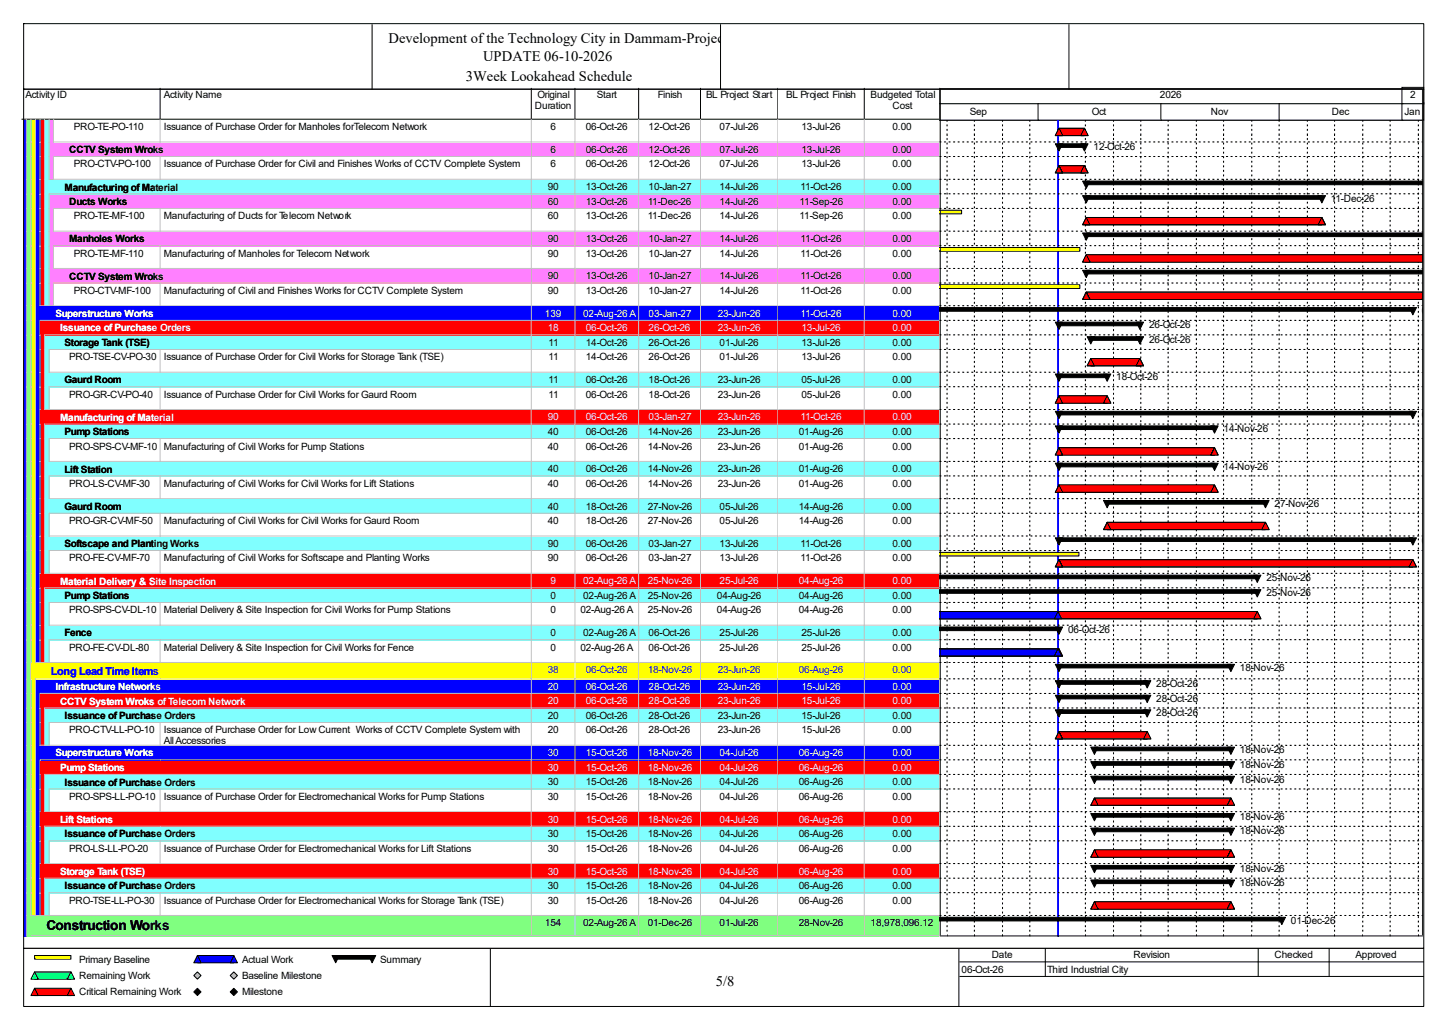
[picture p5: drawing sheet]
<svg xmlns="http://www.w3.org/2000/svg" width="420mm" height="297mm" viewBox="0 0 420 297" stroke-linecap="round" stroke-linejoin="round" font-family="sans-serif">
<defs><g id="words">
<g font-size="4.2">
<text x="112.6" y="12.4">Development of the Technology City in Dammam-Project</text>
<text x="140" y="17.7">UPDATE 06-10-2026</text>
<text x="135" y="23.5">3Week Lookahead Schedule</text>
<text x="207.5" y="285.6">5/8</text>
</g>
<text font-size="4" x="13.5" y="269.5">Construction Works</text>
<text font-size="3.2" fill="#00f" x="14.8" y="195.5">Long Lead Time Items</text>
<g font-size="2.9">
<text x="7.4" y="28.4">Activity ID</text>
<text x="47.5" y="28.4">Activity Name</text>
<text x="155.8" y="28.4">Original</text>
<text x="173" y="28.4">Start</text>
<text x="190.7" y="28.4">Finish</text>
<text x="204.6" y="28.4">BL Project Start</text>
<text x="227.8" y="28.4">BL Project Finish</text>
<text x="252.3" y="28.4">Budgeted Total</text>
<text x="336.2" y="28.4">2026</text>
<text x="408.7" y="28.4">2</text>
<text x="155.1" y="31.6">Duration</text>
<text x="258.7" y="31.6">Cost</text>
<text x="281.1" y="33.2">Sep</text>
<text x="316.4" y="33.2">Oct</text>
<text x="351" y="33.2">Nov</text>
<text x="386" y="33.2">Dec</text>
<text x="407.1" y="33.2">Jan</text>
<text x="21.4" y="37.7">PRO-TE-PO-110</text>
<text x="47.5" y="37.7">Issuance of Purchase Order for Manholes forTelecom Network</text>
<text x="159.6" y="37.7">6</text>
<text x="169.8" y="37.7">06-Oct-26</text>
<text x="188" y="37.7">12-Oct-26</text>
<text x="208.6" y="37.7">07-Jul-26</text>
<text x="232.3" y="37.7">13-Jul-26</text>
<text x="258.7" y="37.7">0.00</text>
<text x="20" y="44.4">CCTV System Wroks</text>
<text x="159.6" y="44.3">6</text>
<text x="169.8" y="44.3">06-Oct-26</text>
<text x="188" y="44.3">12-Oct-26</text>
<text x="208.6" y="44.3">07-Jul-26</text>
<text x="232.3" y="44.3">13-Jul-26</text>
<text x="258.7" y="44.3">0.00</text>
<text x="316.9" y="43.5">12-Oct-26</text>
<text x="21.4" y="48.5">PRO-CTV-PO-100</text>
<text x="47.5" y="48.5">Issuance of Purchase Order for Civil and Finishes Works of CCTV Complete System</text>
<text x="159.6" y="48.5">6</text>
<text x="169.8" y="48.5">06-Oct-26</text>
<text x="188" y="48.5">12-Oct-26</text>
<text x="208.6" y="48.5">07-Jul-26</text>
<text x="232.3" y="48.5">13-Jul-26</text>
<text x="258.7" y="48.5">0.00</text>
<text x="18.7" y="55.2">Manufacturing of Material</text>
<text x="20" y="59.4">Ducts Works</text>
<text x="158.7" y="55.1">90</text>
<text x="158.7" y="59.3">60</text>
<text x="169.8" y="55.1">13-Oct-26</text>
<text x="169.8" y="59.3">13-Oct-26</text>
<text x="187.7" y="59.3">11-Dec-26</text>
<text x="188" y="55.1">10-Jan-27</text>
<text x="208.6" y="55.1">14-Jul-26</text>
<text x="208.6" y="59.3">14-Jul-26</text>
<text x="231.8" y="59.3">11-Sep-26</text>
<text x="232" y="55.1">11-Oct-26</text>
<text x="258.7" y="55.1">0.00</text>
<text x="258.7" y="59.3">0.00</text>
<text x="385.8" y="58.5">11-Dec-26</text>
<text x="21.4" y="63.5">PRO-TE-MF-100</text>
<text x="47.5" y="63.5">Manufacturing of Ducts for Telecom Network</text>
<text x="158.7" y="63.5">60</text>
<text x="169.8" y="63.5">13-Oct-26</text>
<text x="187.7" y="63.5">11-Dec-26</text>
<text x="208.6" y="63.5">14-Jul-26</text>
<text x="231.8" y="63.5">11-Sep-26</text>
<text x="258.7" y="63.5">0.00</text>
<text x="20" y="70.2">Manholes Works</text>
<text x="158.7" y="70.1">90</text>
<text x="169.8" y="70.1">13-Oct-26</text>
<text x="188" y="70.1">10-Jan-27</text>
<text x="208.6" y="70.1">14-Jul-26</text>
<text x="232" y="70.1">11-Oct-26</text>
<text x="258.7" y="70.1">0.00</text>
<text x="21.4" y="74.3">PRO-TE-MF-110</text>
<text x="47.5" y="74.3">Manufacturing of Manholes for Telecom Network</text>
<text x="158.7" y="74.3">90</text>
<text x="169.8" y="74.3">13-Oct-26</text>
<text x="188" y="74.3">10-Jan-27</text>
<text x="208.6" y="74.3">14-Jul-26</text>
<text x="232" y="74.3">11-Oct-26</text>
<text x="258.7" y="74.3">0.00</text>
<text x="20" y="81">CCTV System Wroks</text>
<text x="158.7" y="80.9">90</text>
<text x="169.8" y="80.9">13-Oct-26</text>
<text x="188" y="80.9">10-Jan-27</text>
<text x="208.6" y="80.9">14-Jul-26</text>
<text x="232" y="80.9">11-Oct-26</text>
<text x="258.7" y="80.9">0.00</text>
<text x="21.4" y="85.2">PRO-CTV-MF-100</text>
<text x="47.5" y="85.2">Manufacturing of Civil and Finishes Works for CCTV Complete System</text>
<text x="158.7" y="85.2">90</text>
<text x="169.8" y="85.2">13-Oct-26</text>
<text x="188" y="85.2">10-Jan-27</text>
<text x="208.6" y="85.2">14-Jul-26</text>
<text x="232" y="85.2">11-Oct-26</text>
<text x="258.7" y="85.2">0.00</text>
<text x="333" y="95.2">26-Oct-26</text>
<text x="412.2" y="91">03-Jan-</text>
<text x="18.7" y="100.3">Storage Tank (TSE)</text>
<text x="159" y="100.2">11</text>
<text x="169.8" y="100.2">14-Oct-26</text>
<text x="188" y="100.2">26-Oct-26</text>
<text x="208.6" y="100.2">01-Jul-26</text>
<text x="232.3" y="100.2">13-Jul-26</text>
<text x="258.7" y="100.2">0.00</text>
<text x="333" y="99.4">26-Oct-26</text>
<text x="20" y="104.4">PRO-TSE-CV-PO-30</text>
<text x="47.5" y="104.4">Issuance of Purchase Order for Civil Works for Storage Tank (TSE)</text>
<text x="159" y="104.4">11</text>
<text x="169.8" y="104.4">14-Oct-26</text>
<text x="188" y="104.4">26-Oct-26</text>
<text x="208.6" y="104.4">01-Jul-26</text>
<text x="232.3" y="104.4">13-Jul-26</text>
<text x="258.7" y="104.4">0.00</text>
<text x="18.7" y="111.1">Gaurd Room</text>
<text x="159" y="111">11</text>
<text x="169.8" y="111">06-Oct-26</text>
<text x="188" y="111">18-Oct-26</text>
<text x="208.1" y="111">23-Jun-26</text>
<text x="232.3" y="111">05-Jul-26</text>
<text x="258.7" y="111">0.00</text>
<text x="323.6" y="110.2">18-Oct-26</text>
<text x="20" y="115.2">PRO-GR-CV-PO-40</text>
<text x="47.5" y="115.2">Issuance of Purchase Order for Civil Works for Gaurd Room</text>
<text x="159" y="115.2">11</text>
<text x="169.8" y="115.2">06-Oct-26</text>
<text x="188" y="115.2">18-Oct-26</text>
<text x="208.1" y="115.2">23-Jun-26</text>
<text x="232.3" y="115.2">05-Jul-26</text>
<text x="258.7" y="115.2">0.00</text>
<text x="354.7" y="125.2">14-Nov-26</text>
<text x="412.2" y="121">03-Jan-</text>
<text x="18.7" y="126.1">Pump Stations</text>
<text x="20" y="130.3">PRO-SPS-CV-MF-10</text>
<text x="47.5" y="130.3">Manufacturing of Civil Works for Pump Stations</text>
<text x="158.7" y="126">40</text>
<text x="158.7" y="130.3">40</text>
<text x="169.8" y="126">06-Oct-26</text>
<text x="169.8" y="130.3">06-Oct-26</text>
<text x="187.7" y="126">14-Nov-26</text>
<text x="187.7" y="130.3">14-Nov-26</text>
<text x="208.1" y="126">23-Jun-26</text>
<text x="208.1" y="130.3">23-Jun-26</text>
<text x="231.5" y="126">01-Aug-26</text>
<text x="231.5" y="130.3">01-Aug-26</text>
<text x="258.7" y="126">0.00</text>
<text x="258.7" y="130.3">0.00</text>
<text x="18.7" y="136.9">Lift Station</text>
<text x="158.7" y="136.9">40</text>
<text x="169.8" y="136.9">06-Oct-26</text>
<text x="187.7" y="136.9">14-Nov-26</text>
<text x="208.1" y="136.9">23-Jun-26</text>
<text x="231.5" y="136.9">01-Aug-26</text>
<text x="258.7" y="136.9">0.00</text>
<text x="354.7" y="136.1">14-Nov-26</text>
<text x="20" y="141.1">PRO-LS-CV-MF-30</text>
<text x="47.5" y="141.1">Manufacturing of Civil Works for Civil Works for Lift Stations</text>
<text x="158.7" y="141.1">40</text>
<text x="169.8" y="141.1">06-Oct-26</text>
<text x="187.7" y="141.1">14-Nov-26</text>
<text x="208.1" y="141.1">23-Jun-26</text>
<text x="231.5" y="141.1">01-Aug-26</text>
<text x="258.7" y="141.1">0.00</text>
<text x="18.7" y="147.7">Gaurd Room</text>
<text x="158.7" y="147.7">40</text>
<text x="169.8" y="147.7">18-Oct-26</text>
<text x="187.7" y="147.7">27-Nov-26</text>
<text x="208.6" y="147.7">05-Jul-26</text>
<text x="231.5" y="147.7">14-Aug-26</text>
<text x="258.7" y="147.7">0.00</text>
<text x="369.4" y="146.9">27-Nov-26</text>
<text x="20" y="151.9">PRO-GR-CV-MF-50</text>
<text x="47.5" y="151.9">Manufacturing of Civil Works for Civil Works for Gaurd Room</text>
<text x="158.7" y="151.9">40</text>
<text x="169.8" y="151.9">18-Oct-26</text>
<text x="187.7" y="151.9">27-Nov-26</text>
<text x="208.6" y="151.9">05-Jul-26</text>
<text x="231.5" y="151.9">14-Aug-26</text>
<text x="258.7" y="151.9">0.00</text>
<text x="18.7" y="158.5">Softscape and Planting Works</text>
<text x="158.7" y="158.5">90</text>
<text x="169.8" y="158.5">06-Oct-26</text>
<text x="188" y="158.5">03-Jan-27</text>
<text x="208.6" y="158.5">13-Jul-26</text>
<text x="232" y="158.5">11-Oct-26</text>
<text x="258.7" y="158.5">0.00</text>
<text x="412.2" y="157.7">03-Jan-</text>
<text x="20" y="162.7">PRO-FE-CV-MF-70</text>
<text x="47.5" y="162.7">Manufacturing of Civil Works for Softscape and Planting Works</text>
<text x="158.7" y="162.7">90</text>
<text x="169.8" y="162.7">06-Oct-26</text>
<text x="188" y="162.7">03-Jan-27</text>
<text x="208.6" y="162.7">13-Jul-26</text>
<text x="232" y="162.7">11-Oct-26</text>
<text x="258.7" y="162.7">0.00</text>
<text x="18.7" y="173.6">Pump Stations</text>
<text x="159.6" y="173.5">0</text>
<text x="169" y="173.5">02-Aug-26 A</text>
<text x="187.7" y="173.5">25-Nov-26</text>
<text x="207.8" y="173.5">04-Aug-26</text>
<text x="231.5" y="173.5">04-Aug-26</text>
<text x="258.7" y="173.5">0.00</text>
<text x="367.1" y="168.5">25-Nov-26</text>
<text x="367.1" y="172.7">25-Nov-26</text>
<text x="20" y="177.7">PRO-SPS-CV-DL-10</text>
<text x="47.5" y="177.7">Material Delivery &amp; Site Inspection for Civil Works for Pump Stations</text>
<text x="159.6" y="177.7">0</text>
<text x="168.2" y="177.7">02-Aug-26 A</text>
<text x="187.7" y="177.7">25-Nov-26</text>
<text x="207.8" y="177.7">04-Aug-26</text>
<text x="231.5" y="177.7">04-Aug-26</text>
<text x="258.7" y="177.7">0.00</text>
<text x="18.7" y="184.4">Fence</text>
<text x="159.6" y="184.3">0</text>
<text x="169" y="184.3">02-Aug-26 A</text>
<text x="188" y="184.3">06-Oct-26</text>
<text x="208.6" y="184.3">25-Jul-26</text>
<text x="232.3" y="184.3">25-Jul-26</text>
<text x="258.7" y="184.3">0.00</text>
<text x="309.6" y="183.5">06-Oct-26</text>
<text x="20" y="188.5">PRO-FE-CV-DL-80</text>
<text x="47.5" y="188.5">Material Delivery &amp; Site Inspection for Civil Works for Fence</text>
<text x="159.6" y="188.5">0</text>
<text x="168.2" y="188.5">02-Aug-26 A</text>
<text x="188" y="188.5">06-Oct-26</text>
<text x="208.6" y="188.5">25-Jul-26</text>
<text x="232.3" y="188.5">25-Jul-26</text>
<text x="258.7" y="188.5">0.00</text>
<text x="359.4" y="194.3">18-Nov-26</text>
<text x="335.2" y="199.1">28-Oct-26</text>
<text x="335.2" y="203.3">28-Oct-26</text>
<text x="18.7" y="208.4">Issuance of Purchase Orders</text>
<text x="158.7" y="208.3">20</text>
<text x="169.8" y="208.3">06-Oct-26</text>
<text x="188" y="208.3">28-Oct-26</text>
<text x="208.1" y="208.3">23-Jun-26</text>
<text x="232.3" y="208.3">15-Jul-26</text>
<text x="258.7" y="208.3">0.00</text>
<text x="335.2" y="207.5">28-Oct-26</text>
<text x="20" y="212.5">PRO-CTV-LL-PO-10</text>
<text x="47.5" y="212.5">Issuance of Purchase Order for Low Current Works of CCTV Complete System with</text>
<text x="47.5" y="215.7">All Accessories</text>
<text x="158.7" y="212.5">20</text>
<text x="169.8" y="212.5">06-Oct-26</text>
<text x="188" y="212.5">28-Oct-26</text>
<text x="208.1" y="212.5">23-Jun-26</text>
<text x="232.3" y="212.5">15-Jul-26</text>
<text x="258.7" y="212.5">0.00</text>
<text x="359.4" y="218.3">18-Nov-26</text>
<text x="18.7" y="227.6">Issuance of Purchase Orders</text>
<text x="158.7" y="227.5">30</text>
<text x="169.8" y="227.5">15-Oct-26</text>
<text x="187.7" y="227.5">18-Nov-26</text>
<text x="208.6" y="227.5">04-Jul-26</text>
<text x="231.5" y="227.5">06-Aug-26</text>
<text x="258.7" y="227.5">0.00</text>
<text x="359.4" y="222.5">18-Nov-26</text>
<text x="359.4" y="226.8">18-Nov-26</text>
<text x="20" y="231.8">PRO-SPS-LL-PO-10</text>
<text x="47.5" y="231.8">Issuance of Purchase Order for Electromechanical Works for Pump Stations</text>
<text x="158.7" y="231.8">30</text>
<text x="169.8" y="231.8">15-Oct-26</text>
<text x="187.7" y="231.8">18-Nov-26</text>
<text x="208.6" y="231.8">04-Jul-26</text>
<text x="231.5" y="231.8">06-Aug-26</text>
<text x="258.7" y="231.8">0.00</text>
<text x="359.4" y="237.6">18-Nov-26</text>
<text x="18.7" y="242.7">Issuance of Purchase Orders</text>
<text x="158.7" y="242.6">30</text>
<text x="169.8" y="242.6">15-Oct-26</text>
<text x="187.7" y="242.6">18-Nov-26</text>
<text x="208.6" y="242.6">04-Jul-26</text>
<text x="231.5" y="242.6">06-Aug-26</text>
<text x="258.7" y="242.6">0.00</text>
<text x="359.4" y="241.8">18-Nov-26</text>
<text x="20" y="246.8">PRO-LS-LL-PO-20</text>
<text x="47.5" y="246.8">Issuance of Purchase Order for Electromechanical Works for Lift Stations</text>
<text x="158.7" y="246.8">30</text>
<text x="169.8" y="246.8">15-Oct-26</text>
<text x="187.7" y="246.8">18-Nov-26</text>
<text x="208.6" y="246.8">04-Jul-26</text>
<text x="231.5" y="246.8">06-Aug-26</text>
<text x="258.7" y="246.8">0.00</text>
<text x="18.7" y="257.7">Issuance of Purchase Orders</text>
<text x="158.7" y="257.6">30</text>
<text x="169.8" y="257.6">15-Oct-26</text>
<text x="187.7" y="257.6">18-Nov-26</text>
<text x="208.6" y="257.6">04-Jul-26</text>
<text x="231.5" y="257.6">06-Aug-26</text>
<text x="258.7" y="257.6">0.00</text>
<text x="359.4" y="252.6">18-Nov-26</text>
<text x="359.4" y="256.8">18-Nov-26</text>
<text x="20" y="261.8">PRO-TSE-LL-PO-30</text>
<text x="47.5" y="261.8">Issuance of Purchase Order for Electromechanical Works for Storage Tank (TSE)</text>
<text x="158.7" y="261.8">30</text>
<text x="169.8" y="261.8">15-Oct-26</text>
<text x="187.7" y="261.8">18-Nov-26</text>
<text x="208.6" y="261.8">04-Jul-26</text>
<text x="231.5" y="261.8">06-Aug-26</text>
<text x="258.7" y="261.8">0.00</text>
<text x="157.9" y="268.4">154</text>
<text x="169" y="268.4">02-Aug-26 A</text>
<text x="187.7" y="268.4">01-Dec-26</text>
<text x="208.6" y="268.4">01-Jul-26</text>
<text x="231.5" y="268.4">28-Nov-26</text>
<text x="252.3" y="268.4">18,978,096.12</text>
<text x="374.2" y="267.6">01-Dec-26</text>
<text x="22.9" y="279">Primary Baseline</text>
<text x="70.1" y="279">Actual Work</text>
<text x="110.2" y="279">Summary</text>
<text x="278.7" y="281.9">06-Oct-26</text>
<text x="287.4" y="277.7">Date</text>
<text x="303.5" y="281.9">Third Industrial City</text>
<text x="328.5" y="277.7">Revision</text>
<text x="369.4" y="277.7">Checked</text>
<text x="392.9" y="277.7">Approved</text>
<text x="22.9" y="283.7">Remaining Work</text>
<text x="70.1" y="283.7">Baseline Milestone</text>
<text x="22.9" y="288.5">Critical Remaining Work</text>
<text x="70.1" y="288.5">Milestone</text>
</g>
<g font-size="2.9" fill="#fff">
<text x="16.1" y="91.8">Superstructure Works</text>
<text x="157.9" y="91.7">139</text>
<text x="158.7" y="96">18</text>
<text x="169" y="91.7">02-Aug-26 A</text>
<text x="169.8" y="96">06-Oct-26</text>
<text x="188" y="91.7">03-Jan-27</text>
<text x="188" y="96">26-Oct-26</text>
<text x="208.1" y="91.7">23-Jun-26</text>
<text x="208.1" y="96">23-Jun-26</text>
<text x="232" y="91.7">11-Oct-26</text>
<text x="232.3" y="96">13-Jul-26</text>
<text x="258.7" y="91.7">0.00</text>
<text x="258.7" y="96">0.00</text>
<text x="17.4" y="96.1">Issuance of Purchase Orders</text>
<text x="17.4" y="121.9">Manufacturing of Material</text>
<text x="158.7" y="121.8">90</text>
<text x="169.8" y="121.8">06-Oct-26</text>
<text x="188" y="121.8">03-Jan-27</text>
<text x="208.1" y="121.8">23-Jun-26</text>
<text x="232" y="121.8">11-Oct-26</text>
<text x="258.7" y="121.8">0.00</text>
<text x="17.4" y="169.4">Material Delivery &amp; Site Inspection</text>
<text x="159.6" y="169.3">9</text>
<text x="169" y="169.3">02-Aug-26 A</text>
<text x="187.7" y="169.3">25-Nov-26</text>
<text x="208.6" y="169.3">25-Jul-26</text>
<text x="231.5" y="169.3">04-Aug-26</text>
<text x="258.7" y="169.3">0.00</text>
<text x="16.1" y="199.9">Infrastructure Networks</text>
<text x="158.7" y="199.9">20</text>
<text x="169.8" y="199.9">06-Oct-26</text>
<text x="188" y="199.9">28-Oct-26</text>
<text x="208.1" y="199.9">23-Jun-26</text>
<text x="232.3" y="199.9">15-Jul-26</text>
<text x="258.7" y="199.9">0.00</text>
<text x="17.4" y="204.2">CCTV System Wroks of Telecom Network</text>
<text x="158.7" y="204.1">20</text>
<text x="169.8" y="204.1">06-Oct-26</text>
<text x="188" y="204.1">28-Oct-26</text>
<text x="208.1" y="204.1">23-Jun-26</text>
<text x="232.3" y="204.1">15-Jul-26</text>
<text x="258.7" y="204.1">0.00</text>
<text x="16.1" y="219.2">Superstructure Works</text>
<text x="158.7" y="219.1">30</text>
<text x="169.8" y="219.1">15-Oct-26</text>
<text x="187.7" y="219.1">18-Nov-26</text>
<text x="208.6" y="219.1">04-Jul-26</text>
<text x="231.5" y="219.1">06-Aug-26</text>
<text x="258.7" y="219.1">0.00</text>
<text x="17.4" y="223.4">Pump Stations</text>
<text x="158.7" y="223.4">30</text>
<text x="169.8" y="223.4">15-Oct-26</text>
<text x="187.7" y="223.4">18-Nov-26</text>
<text x="208.6" y="223.4">04-Jul-26</text>
<text x="231.5" y="223.4">06-Aug-26</text>
<text x="258.7" y="223.4">0.00</text>
<text x="17.4" y="238.5">Lift Stations</text>
<text x="158.7" y="238.4">30</text>
<text x="169.8" y="238.4">15-Oct-26</text>
<text x="187.7" y="238.4">18-Nov-26</text>
<text x="208.6" y="238.4">04-Jul-26</text>
<text x="231.5" y="238.4">06-Aug-26</text>
<text x="258.7" y="238.4">0.00</text>
<text x="17.4" y="253.5">Storage Tank (TSE)</text>
<text x="158.7" y="253.4">30</text>
<text x="169.8" y="253.4">15-Oct-26</text>
<text x="187.7" y="253.4">18-Nov-26</text>
<text x="208.6" y="253.4">04-Jul-26</text>
<text x="231.5" y="253.4">06-Aug-26</text>
<text x="258.7" y="253.4">0.00</text>
</g>
<g font-size="2.9" fill="#00f">
<text x="158.7" y="195.1">38</text>
<text x="169.8" y="195.1">06-Oct-26</text>
<text x="187.7" y="195.1">18-Nov-26</text>
<text x="208.1" y="195.1">23-Jun-26</text>
<text x="231.5" y="195.1">06-Aug-26</text>
<text x="258.7" y="195.1">0.00</text>
</g>
</g></defs>
<path d="M46.4 25.6v8.9h-40.1" fill="none" stroke="#000" stroke-width=".29"/>
<path d="M46.7 25.6h107.6v9.2h-107.6z" fill="#fff"/>
<path d="M154 25.6v8.9h-107.6" fill="none" stroke="#000" stroke-width=".29"/>
<path d="M154.3 25.6h12.6v9.2h-12.6z" fill="#fff"/>
<path d="M166.7 25.6v8.9h-12.7" fill="none" stroke="#000" stroke-width=".29"/>
<path d="M166.9 25.6h18.5v9.2h-18.5z" fill="#fff"/>
<path d="M185.1 25.6v8.9h-18.4" fill="none" stroke="#000" stroke-width=".29"/>
<path d="M185.4 25.6h17.9v9.2h-17.9z" fill="#fff"/>
<path d="M203 25.6v8.9h-17.9" fill="none" stroke="#000" stroke-width=".29"/>
<path d="M203.3 25.6h22.4v9.2h-22.4z" fill="#fff"/>
<path d="M225.5 25.6v8.9h-22.5" fill="none" stroke="#000" stroke-width=".29"/>
<path d="M225.7 25.6h25.1v9.2h-25.1z" fill="#fff"/>
<path d="M250.5 25.6v8.9h-25" fill="none" stroke="#000" stroke-width=".29"/>
<path d="M250.8 25.6h21.9v9.2h-21.9z" fill="#fff"/>
<path d="M272.4 25.6v8.9h-21.9" fill="none" stroke="#000" stroke-width=".29"/>
<path d="M6.6 34.8h1.3v6.6h-1.3z" fill="#00f"/>
<path d="M7.6 34.5v6.9" fill="none" stroke="#c0c0c0" stroke-width=".29"/>
<path d="M7.9 34.8h1.3v6.6h-1.3z" fill="#80ff80"/>
<path d="M9 34.5v6.9" fill="none" stroke="#c0c0c0" stroke-width=".29"/>
<path d="M9.2 34.8h1.3v6.6h-1.3z" fill="#ff0"/>
<path d="M10.3 34.5v6.9" fill="none" stroke="#c0c0c0" stroke-width=".29"/>
<path d="M10.5 34.8h1.4v6.6h-1.4z" fill="#00f"/>
<path d="M11.6 34.5v6.9" fill="none" stroke="#c0c0c0" stroke-width=".29"/>
<path d="M11.9 34.8h1.3v6.6h-1.3z" fill="#f00"/>
<path d="M12.9 34.5v6.9" fill="none" stroke="#c0c0c0" stroke-width=".29"/>
<path d="M13.2 34.8h1.3v6.6h-1.3z" fill="#80ffff"/>
<path d="M14.2 34.5v6.9" fill="none" stroke="#c0c0c0" stroke-width=".29"/>
<path d="M14.5 34.8h1.3v6.6h-1.3z" fill="#ff80ff"/>
<path d="M15.6 34.5v6.9" fill="none" stroke="#c0c0c0" stroke-width=".29"/>
<path d="M15.8 34.8h30.9v6.6h-30.9z" fill="#fff"/>
<path d="M46.4 34.5v6.9M15.6 41.1h31.1" fill="none" stroke="#c0c0c0" stroke-width=".29"/>
<path d="M46.7 34.8h107.6v6.6h-107.6z" fill="#fff"/>
<path d="M154 34.5v6.6h-107.3" fill="none" stroke="#c0c0c0" stroke-width=".29"/>
<path d="M154.3 34.8h12.6v6.6h-12.6z" fill="#fff"/>
<path d="M166.7 34.5v6.6h-12.4" fill="none" stroke="#c0c0c0" stroke-width=".29"/>
<path d="M166.9 34.8h18.5v6.6h-18.5z" fill="#fff"/>
<path d="M185.1 34.5v6.6h-18.2" fill="none" stroke="#c0c0c0" stroke-width=".29"/>
<path d="M185.4 34.8h17.9v6.6h-17.9z" fill="#fff"/>
<path d="M203 34.5v6.6h-17.6" fill="none" stroke="#c0c0c0" stroke-width=".29"/>
<path d="M203.3 34.8h22.4v6.6h-22.4z" fill="#fff"/>
<path d="M225.5 34.5v6.6h-22.2" fill="none" stroke="#c0c0c0" stroke-width=".29"/>
<path d="M225.7 34.8h25.1v6.6h-25.1z" fill="#fff"/>
<path d="M250.5 34.5v6.6h-24.8" fill="none" stroke="#c0c0c0" stroke-width=".29"/>
<path d="M250.8 34.8h21.9v6.6h-21.9z" fill="#fff"/>
<path d="M272.4 34.5v6.6h-21.6" fill="none" stroke="#c0c0c0" stroke-width=".29"/>
<path d="M6.6 41.4h1.3v4.2h-1.3z" fill="#00f"/>
<path d="M7.6 41.1v4.5" fill="none" stroke="#c0c0c0" stroke-width=".29"/>
<path d="M7.9 41.4h1.3v4.2h-1.3z" fill="#80ff80"/>
<path d="M9 41.1v4.5" fill="none" stroke="#c0c0c0" stroke-width=".29"/>
<path d="M9.2 41.4h1.3v4.2h-1.3z" fill="#ff0"/>
<path d="M10.3 41.1v4.5" fill="none" stroke="#c0c0c0" stroke-width=".29"/>
<path d="M10.5 41.4h1.4v4.2h-1.4z" fill="#00f"/>
<path d="M11.6 41.1v4.5" fill="none" stroke="#c0c0c0" stroke-width=".29"/>
<path d="M11.9 41.4h1.3v4.2h-1.3z" fill="#f00"/>
<path d="M12.9 41.1v4.5" fill="none" stroke="#c0c0c0" stroke-width=".29"/>
<path d="M13.2 41.4h1.3v4.2h-1.3z" fill="#80ffff"/>
<path d="M14.2 41.1v4.5" fill="none" stroke="#c0c0c0" stroke-width=".29"/>
<path d="M14.5 41.4h32.2v4.2h-32.2z" fill="#ff80ff"/>
<path d="M15.6 45.4h31.1" fill="none" stroke="#c0c0c0" stroke-width=".29"/>
<path d="M46.7 41.4h107.6v4.2h-107.6z" fill="#ff80ff"/>
<path d="M154 41.1v4.3h-107.3" fill="none" stroke="#c0c0c0" stroke-width=".29"/>
<path d="M154.3 41.4h12.6v4.2h-12.6z" fill="#ff80ff"/>
<path d="M166.7 41.1v4.3h-12.4" fill="none" stroke="#c0c0c0" stroke-width=".29"/>
<path d="M166.9 41.4h18.5v4.2h-18.5z" fill="#ff80ff"/>
<path d="M185.1 41.1v4.3h-18.2" fill="none" stroke="#c0c0c0" stroke-width=".29"/>
<path d="M185.4 41.4h17.9v4.2h-17.9z" fill="#ff80ff"/>
<path d="M203 41.1v4.3h-17.6" fill="none" stroke="#c0c0c0" stroke-width=".29"/>
<path d="M203.3 41.4h22.4v4.2h-22.4z" fill="#ff80ff"/>
<path d="M225.5 41.1v4.3h-22.2" fill="none" stroke="#c0c0c0" stroke-width=".29"/>
<path d="M225.7 41.4h25.1v4.2h-25.1z" fill="#ff80ff"/>
<path d="M250.5 41.1v4.3h-24.8" fill="none" stroke="#c0c0c0" stroke-width=".29"/>
<path d="M250.8 41.4h21.9v4.2h-21.9z" fill="#ff80ff"/>
<path d="M272.4 41.1v4.3h-21.6" fill="none" stroke="#c0c0c0" stroke-width=".29"/>
<path d="M6.6 45.6h1.3v6.6h-1.3z" fill="#00f"/>
<path d="M7.6 45.4v6.8" fill="none" stroke="#c0c0c0" stroke-width=".29"/>
<path d="M7.9 45.6h1.3v6.6h-1.3z" fill="#80ff80"/>
<path d="M9 45.4v6.8" fill="none" stroke="#c0c0c0" stroke-width=".29"/>
<path d="M9.2 45.6h1.3v6.6h-1.3z" fill="#ff0"/>
<path d="M10.3 45.4v6.8" fill="none" stroke="#c0c0c0" stroke-width=".29"/>
<path d="M10.5 45.6h1.4v6.6h-1.4z" fill="#00f"/>
<path d="M11.6 45.4v6.8" fill="none" stroke="#c0c0c0" stroke-width=".29"/>
<path d="M11.9 45.6h1.3v6.6h-1.3z" fill="#f00"/>
<path d="M12.9 45.4v6.8" fill="none" stroke="#c0c0c0" stroke-width=".29"/>
<path d="M13.2 45.6h1.3v6.6h-1.3z" fill="#80ffff"/>
<path d="M14.2 45.4v6.8" fill="none" stroke="#c0c0c0" stroke-width=".29"/>
<path d="M14.5 45.6h1.3v6.6h-1.3z" fill="#ff80ff"/>
<path d="M14.2 51.9h1.6M15.6 45.4v6.8" fill="none" stroke="#c0c0c0" stroke-width=".29"/>
<path d="M15.8 45.6h30.9v6.6h-30.9z" fill="#fff"/>
<path d="M15.6 51.9h31.1M46.4 45.4v6.8" fill="none" stroke="#c0c0c0" stroke-width=".29"/>
<path d="M46.7 45.6h107.6v6.6h-107.6z" fill="#fff"/>
<path d="M154 45.4v6.5h-107.3" fill="none" stroke="#c0c0c0" stroke-width=".29"/>
<path d="M154.3 45.6h12.6v6.6h-12.6z" fill="#fff"/>
<path d="M166.7 45.4v6.5h-12.4" fill="none" stroke="#c0c0c0" stroke-width=".29"/>
<path d="M166.9 45.6h18.5v6.6h-18.5z" fill="#fff"/>
<path d="M185.1 45.4v6.5h-18.2" fill="none" stroke="#c0c0c0" stroke-width=".29"/>
<path d="M185.4 45.6h17.9v6.6h-17.9z" fill="#fff"/>
<path d="M203 45.4v6.5h-17.6" fill="none" stroke="#c0c0c0" stroke-width=".29"/>
<path d="M203.3 45.6h22.4v6.6h-22.4z" fill="#fff"/>
<path d="M225.5 45.4v6.5h-22.2" fill="none" stroke="#c0c0c0" stroke-width=".29"/>
<path d="M225.7 45.6h25.1v6.6h-25.1z" fill="#fff"/>
<path d="M250.5 45.4v6.5h-24.8" fill="none" stroke="#c0c0c0" stroke-width=".29"/>
<path d="M250.8 45.6h21.9v6.6h-21.9z" fill="#fff"/>
<path d="M272.4 45.4v6.5h-21.6" fill="none" stroke="#c0c0c0" stroke-width=".29"/>
<path d="M6.6 52.2h1.3v4.2h-1.3z" fill="#00f"/>
<path d="M7.6 51.9v4.5" fill="none" stroke="#c0c0c0" stroke-width=".29"/>
<path d="M7.9 52.2h1.3v4.2h-1.3z" fill="#80ff80"/>
<path d="M9 51.9v4.5" fill="none" stroke="#c0c0c0" stroke-width=".29"/>
<path d="M9.2 52.2h1.3v4.2h-1.3z" fill="#ff0"/>
<path d="M10.3 51.9v4.5" fill="none" stroke="#c0c0c0" stroke-width=".29"/>
<path d="M10.5 52.2h1.4v4.2h-1.4z" fill="#00f"/>
<path d="M11.6 51.9v4.5" fill="none" stroke="#c0c0c0" stroke-width=".29"/>
<path d="M11.9 52.2h1.3v4.2h-1.3z" fill="#f00"/>
<path d="M12.9 51.9v4.5" fill="none" stroke="#c0c0c0" stroke-width=".29"/>
<path d="M13.2 52.2h33.5v4.2h-33.5z" fill="#80ffff"/>
<path d="M14.2 56.2h32.5" fill="none" stroke="#c0c0c0" stroke-width=".29"/>
<path d="M46.7 52.2h107.6v4.2h-107.6z" fill="#80ffff"/>
<path d="M154 51.9v4.3h-107.3" fill="none" stroke="#c0c0c0" stroke-width=".29"/>
<path d="M154.3 52.2h12.6v4.2h-12.6z" fill="#80ffff"/>
<path d="M166.7 51.9v4.3h-12.4" fill="none" stroke="#c0c0c0" stroke-width=".29"/>
<path d="M166.9 52.2h18.5v4.2h-18.5z" fill="#80ffff"/>
<path d="M185.1 51.9v4.3h-18.2" fill="none" stroke="#c0c0c0" stroke-width=".29"/>
<path d="M185.4 52.2h17.9v4.2h-17.9z" fill="#80ffff"/>
<path d="M203 51.9v4.3h-17.6" fill="none" stroke="#c0c0c0" stroke-width=".29"/>
<path d="M203.3 52.2h22.4v4.2h-22.4z" fill="#80ffff"/>
<path d="M225.5 51.9v4.3h-22.2" fill="none" stroke="#c0c0c0" stroke-width=".29"/>
<path d="M225.7 52.2h25.1v4.2h-25.1z" fill="#80ffff"/>
<path d="M250.5 51.9v4.3h-24.8" fill="none" stroke="#c0c0c0" stroke-width=".29"/>
<path d="M250.8 52.2h21.9v4.2h-21.9z" fill="#80ffff"/>
<path d="M272.4 51.9v4.3h-21.6" fill="none" stroke="#c0c0c0" stroke-width=".29"/>
<path d="M6.6 56.4h1.3v4.3h-1.3z" fill="#00f"/>
<path d="M7.6 56.2v4.4" fill="none" stroke="#c0c0c0" stroke-width=".29"/>
<path d="M7.9 56.4h1.3v4.3h-1.3z" fill="#80ff80"/>
<path d="M9 56.2v4.4" fill="none" stroke="#c0c0c0" stroke-width=".29"/>
<path d="M9.2 56.4h1.3v4.3h-1.3z" fill="#ff0"/>
<path d="M10.3 56.2v4.4" fill="none" stroke="#c0c0c0" stroke-width=".29"/>
<path d="M10.5 56.4h1.4v4.3h-1.4z" fill="#00f"/>
<path d="M11.6 56.2v4.4" fill="none" stroke="#c0c0c0" stroke-width=".29"/>
<path d="M11.9 56.4h1.3v4.3h-1.3z" fill="#f00"/>
<path d="M12.9 56.2v4.4" fill="none" stroke="#c0c0c0" stroke-width=".29"/>
<path d="M13.2 56.4h1.3v4.3h-1.3z" fill="#80ffff"/>
<path d="M14.2 56.2v4.4" fill="none" stroke="#c0c0c0" stroke-width=".29"/>
<path d="M14.5 56.4h32.2v4.3h-32.2z" fill="#ff80ff"/>
<path d="M15.6 60.4h31.1" fill="none" stroke="#c0c0c0" stroke-width=".29"/>
<path d="M46.7 56.4h107.6v4.3h-107.6z" fill="#ff80ff"/>
<path d="M154 56.2v4.2h-107.3" fill="none" stroke="#c0c0c0" stroke-width=".29"/>
<path d="M154.3 56.4h12.6v4.3h-12.6z" fill="#ff80ff"/>
<path d="M166.7 56.2v4.2h-12.4" fill="none" stroke="#c0c0c0" stroke-width=".29"/>
<path d="M166.9 56.4h18.5v4.3h-18.5z" fill="#ff80ff"/>
<path d="M185.1 56.2v4.2h-18.2" fill="none" stroke="#c0c0c0" stroke-width=".29"/>
<path d="M185.4 56.4h17.9v4.3h-17.9z" fill="#ff80ff"/>
<path d="M203 56.2v4.2h-17.6" fill="none" stroke="#c0c0c0" stroke-width=".29"/>
<path d="M203.3 56.4h22.4v4.3h-22.4z" fill="#ff80ff"/>
<path d="M225.5 56.2v4.2h-22.2" fill="none" stroke="#c0c0c0" stroke-width=".29"/>
<path d="M225.7 56.4h25.1v4.3h-25.1z" fill="#ff80ff"/>
<path d="M250.5 56.2v4.2h-24.8" fill="none" stroke="#c0c0c0" stroke-width=".29"/>
<path d="M250.8 56.4h21.9v4.3h-21.9z" fill="#ff80ff"/>
<path d="M272.4 56.2v4.2h-21.6" fill="none" stroke="#c0c0c0" stroke-width=".29"/>
<path d="M6.6 60.7h1.3v6.5h-1.3z" fill="#00f"/>
<path d="M7.6 60.4v6.8" fill="none" stroke="#c0c0c0" stroke-width=".29"/>
<path d="M7.9 60.7h1.3v6.5h-1.3z" fill="#80ff80"/>
<path d="M9 60.4v6.8" fill="none" stroke="#c0c0c0" stroke-width=".29"/>
<path d="M9.2 60.7h1.3v6.5h-1.3z" fill="#ff0"/>
<path d="M10.3 60.4v6.8" fill="none" stroke="#c0c0c0" stroke-width=".29"/>
<path d="M10.5 60.7h1.4v6.5h-1.4z" fill="#00f"/>
<path d="M11.6 60.4v6.8" fill="none" stroke="#c0c0c0" stroke-width=".29"/>
<path d="M11.9 60.7h1.3v6.5h-1.3z" fill="#f00"/>
<path d="M12.9 60.4v6.8" fill="none" stroke="#c0c0c0" stroke-width=".29"/>
<path d="M13.2 60.7h1.3v6.5h-1.3z" fill="#80ffff"/>
<path d="M14.2 60.4v6.8" fill="none" stroke="#c0c0c0" stroke-width=".29"/>
<path d="M14.5 60.7h1.3v6.5h-1.3z" fill="#ff80ff"/>
<path d="M15.6 60.4v6.8" fill="none" stroke="#c0c0c0" stroke-width=".29"/>
<path d="M15.8 60.7h30.9v6.5h-30.9z" fill="#fff"/>
<path d="M15.6 67h31.1M46.4 60.4v6.8" fill="none" stroke="#c0c0c0" stroke-width=".29"/>
<path d="M46.7 60.7h107.6v6.5h-107.6z" fill="#fff"/>
<path d="M154 60.4v6.6h-107.3" fill="none" stroke="#c0c0c0" stroke-width=".29"/>
<path d="M154.3 60.7h12.6v6.5h-12.6z" fill="#fff"/>
<path d="M166.7 60.4v6.6h-12.4" fill="none" stroke="#c0c0c0" stroke-width=".29"/>
<path d="M166.9 60.7h18.5v6.5h-18.5z" fill="#fff"/>
<path d="M185.1 60.4v6.6h-18.2" fill="none" stroke="#c0c0c0" stroke-width=".29"/>
<path d="M185.4 60.7h17.9v6.5h-17.9z" fill="#fff"/>
<path d="M203 60.4v6.6h-17.6" fill="none" stroke="#c0c0c0" stroke-width=".29"/>
<path d="M203.3 60.7h22.4v6.5h-22.4z" fill="#fff"/>
<path d="M225.5 60.4v6.6h-22.2" fill="none" stroke="#c0c0c0" stroke-width=".29"/>
<path d="M225.7 60.7h25.1v6.5h-25.1z" fill="#fff"/>
<path d="M250.5 60.4v6.6h-24.8" fill="none" stroke="#c0c0c0" stroke-width=".29"/>
<path d="M250.8 60.7h21.9v6.5h-21.9z" fill="#fff"/>
<path d="M272.4 60.4v6.6h-21.6" fill="none" stroke="#c0c0c0" stroke-width=".29"/>
<path d="M6.6 67.2h1.3v4.3h-1.3z" fill="#00f"/>
<path d="M7.6 67v4.5" fill="none" stroke="#c0c0c0" stroke-width=".29"/>
<path d="M7.9 67.2h1.3v4.3h-1.3z" fill="#80ff80"/>
<path d="M9 67v4.5" fill="none" stroke="#c0c0c0" stroke-width=".29"/>
<path d="M9.2 67.2h1.3v4.3h-1.3z" fill="#ff0"/>
<path d="M10.3 67v4.5" fill="none" stroke="#c0c0c0" stroke-width=".29"/>
<path d="M10.5 67.2h1.4v4.3h-1.4z" fill="#00f"/>
<path d="M11.6 67v4.5" fill="none" stroke="#c0c0c0" stroke-width=".29"/>
<path d="M11.9 67.2h1.3v4.3h-1.3z" fill="#f00"/>
<path d="M12.9 67v4.5" fill="none" stroke="#c0c0c0" stroke-width=".29"/>
<path d="M13.2 67.2h1.3v4.3h-1.3z" fill="#80ffff"/>
<path d="M14.2 67v4.5" fill="none" stroke="#c0c0c0" stroke-width=".29"/>
<path d="M14.5 67.2h32.2v4.3h-32.2z" fill="#ff80ff"/>
<path d="M15.6 71.2h31.1" fill="none" stroke="#c0c0c0" stroke-width=".29"/>
<path d="M46.7 67.2h107.6v4.3h-107.6z" fill="#ff80ff"/>
<path d="M154 67v4.2h-107.3" fill="none" stroke="#c0c0c0" stroke-width=".29"/>
<path d="M154.3 67.2h12.6v4.3h-12.6z" fill="#ff80ff"/>
<path d="M166.7 67v4.2h-12.4" fill="none" stroke="#c0c0c0" stroke-width=".29"/>
<path d="M166.9 67.2h18.5v4.3h-18.5z" fill="#ff80ff"/>
<path d="M185.1 67v4.2h-18.2" fill="none" stroke="#c0c0c0" stroke-width=".29"/>
<path d="M185.4 67.2h17.9v4.3h-17.9z" fill="#ff80ff"/>
<path d="M203 67v4.2h-17.6" fill="none" stroke="#c0c0c0" stroke-width=".29"/>
<path d="M203.3 67.2h22.4v4.3h-22.4z" fill="#ff80ff"/>
<path d="M225.5 67v4.2h-22.2" fill="none" stroke="#c0c0c0" stroke-width=".29"/>
<path d="M225.7 67.2h25.1v4.3h-25.1z" fill="#ff80ff"/>
<path d="M250.5 67v4.2h-24.8" fill="none" stroke="#c0c0c0" stroke-width=".29"/>
<path d="M250.8 67.2h21.9v4.3h-21.9z" fill="#ff80ff"/>
<path d="M272.4 67v4.2h-21.6" fill="none" stroke="#c0c0c0" stroke-width=".29"/>
<path d="M6.6 71.5h1.3v6.6h-1.3z" fill="#00f"/>
<path d="M7.6 71.2v6.9" fill="none" stroke="#c0c0c0" stroke-width=".29"/>
<path d="M7.9 71.5h1.3v6.6h-1.3z" fill="#80ff80"/>
<path d="M9 71.2v6.9" fill="none" stroke="#c0c0c0" stroke-width=".29"/>
<path d="M9.2 71.5h1.3v6.6h-1.3z" fill="#ff0"/>
<path d="M10.3 71.2v6.9" fill="none" stroke="#c0c0c0" stroke-width=".29"/>
<path d="M10.5 71.5h1.4v6.6h-1.4z" fill="#00f"/>
<path d="M11.6 71.2v6.9" fill="none" stroke="#c0c0c0" stroke-width=".29"/>
<path d="M11.9 71.5h1.3v6.6h-1.3z" fill="#f00"/>
<path d="M12.9 71.2v6.9" fill="none" stroke="#c0c0c0" stroke-width=".29"/>
<path d="M13.2 71.5h1.3v6.6h-1.3z" fill="#80ffff"/>
<path d="M14.2 71.2v6.9" fill="none" stroke="#c0c0c0" stroke-width=".29"/>
<path d="M14.5 71.5h1.3v6.6h-1.3z" fill="#ff80ff"/>
<path d="M15.6 71.2v6.9" fill="none" stroke="#c0c0c0" stroke-width=".29"/>
<path d="M15.8 71.5h30.9v6.6h-30.9z" fill="#fff"/>
<path d="M15.6 77.8h31.1M46.4 71.2v6.9" fill="none" stroke="#c0c0c0" stroke-width=".29"/>
<path d="M46.7 71.5h107.6v6.6h-107.6z" fill="#fff"/>
<path d="M154 71.2v6.6h-107.3" fill="none" stroke="#c0c0c0" stroke-width=".29"/>
<path d="M154.3 71.5h12.6v6.6h-12.6z" fill="#fff"/>
<path d="M166.7 71.2v6.6h-12.4" fill="none" stroke="#c0c0c0" stroke-width=".29"/>
<path d="M166.9 71.5h18.5v6.6h-18.5z" fill="#fff"/>
<path d="M185.1 71.2v6.6h-18.2" fill="none" stroke="#c0c0c0" stroke-width=".29"/>
<path d="M185.4 71.5h17.9v6.6h-17.9z" fill="#fff"/>
<path d="M203 71.2v6.6h-17.6" fill="none" stroke="#c0c0c0" stroke-width=".29"/>
<path d="M203.3 71.5h22.4v6.6h-22.4z" fill="#fff"/>
<path d="M225.5 71.2v6.6h-22.2" fill="none" stroke="#c0c0c0" stroke-width=".29"/>
<path d="M225.7 71.5h25.1v6.6h-25.1z" fill="#fff"/>
<path d="M250.5 71.2v6.6h-24.8" fill="none" stroke="#c0c0c0" stroke-width=".29"/>
<path d="M250.8 71.5h21.9v6.6h-21.9z" fill="#fff"/>
<path d="M272.4 71.2v6.6h-21.6" fill="none" stroke="#c0c0c0" stroke-width=".29"/>
<path d="M6.6 78.1h1.3v4.2h-1.3z" fill="#00f"/>
<path d="M7.6 77.8v4.5" fill="none" stroke="#c0c0c0" stroke-width=".29"/>
<path d="M7.9 78.1h1.3v4.2h-1.3z" fill="#80ff80"/>
<path d="M9 77.8v4.5" fill="none" stroke="#c0c0c0" stroke-width=".29"/>
<path d="M9.2 78.1h1.3v4.2h-1.3z" fill="#ff0"/>
<path d="M10.3 77.8v4.5" fill="none" stroke="#c0c0c0" stroke-width=".29"/>
<path d="M10.5 78.1h1.4v4.2h-1.4z" fill="#00f"/>
<path d="M11.6 77.8v4.5" fill="none" stroke="#c0c0c0" stroke-width=".29"/>
<path d="M11.9 78.1h1.3v4.2h-1.3z" fill="#f00"/>
<path d="M12.9 77.8v4.5" fill="none" stroke="#c0c0c0" stroke-width=".29"/>
<path d="M13.2 78.1h1.3v4.2h-1.3z" fill="#80ffff"/>
<path d="M14.2 77.8v4.5" fill="none" stroke="#c0c0c0" stroke-width=".29"/>
<path d="M14.5 78.1h32.2v4.2h-32.2z" fill="#ff80ff"/>
<path d="M15.6 82h31.1" fill="none" stroke="#c0c0c0" stroke-width=".29"/>
<path d="M46.7 78.1h107.6v4.2h-107.6z" fill="#ff80ff"/>
<path d="M154 77.8v4.2h-107.3" fill="none" stroke="#c0c0c0" stroke-width=".29"/>
<path d="M154.3 78.1h12.6v4.2h-12.6z" fill="#ff80ff"/>
<path d="M166.7 77.8v4.2h-12.4" fill="none" stroke="#c0c0c0" stroke-width=".29"/>
<path d="M166.9 78.1h18.5v4.2h-18.5z" fill="#ff80ff"/>
<path d="M185.1 77.8v4.2h-18.2" fill="none" stroke="#c0c0c0" stroke-width=".29"/>
<path d="M185.4 78.1h17.9v4.2h-17.9z" fill="#ff80ff"/>
<path d="M203 77.8v4.2h-17.6" fill="none" stroke="#c0c0c0" stroke-width=".29"/>
<path d="M203.3 78.1h22.4v4.2h-22.4z" fill="#ff80ff"/>
<path d="M225.5 77.8v4.2h-22.2" fill="none" stroke="#c0c0c0" stroke-width=".29"/>
<path d="M225.7 78.1h25.1v4.2h-25.1z" fill="#ff80ff"/>
<path d="M250.5 77.8v4.2h-24.8" fill="none" stroke="#c0c0c0" stroke-width=".29"/>
<path d="M250.8 78.1h21.9v4.2h-21.9z" fill="#ff80ff"/>
<path d="M272.4 77.8v4.2h-21.6" fill="none" stroke="#c0c0c0" stroke-width=".29"/>
<path d="M6.6 82.3h1.3v6.6h-1.3z" fill="#00f"/>
<path d="M7.6 82v6.9" fill="none" stroke="#c0c0c0" stroke-width=".29"/>
<path d="M7.9 82.3h1.3v6.6h-1.3z" fill="#80ff80"/>
<path d="M9 82v6.9" fill="none" stroke="#c0c0c0" stroke-width=".29"/>
<path d="M9.2 82.3h1.3v6.6h-1.3z" fill="#ff0"/>
<path d="M10.3 82v6.9" fill="none" stroke="#c0c0c0" stroke-width=".29"/>
<path d="M10.5 82.3h1.4v6.6h-1.4z" fill="#00f"/>
<path d="M11.6 82v6.9" fill="none" stroke="#c0c0c0" stroke-width=".29"/>
<path d="M11.9 82.3h1.3v6.6h-1.3z" fill="#f00"/>
<path d="M11.6 88.6h1.6M12.9 82v6.9" fill="none" stroke="#c0c0c0" stroke-width=".29"/>
<path d="M13.2 82.3h1.3v6.6h-1.3z" fill="#80ffff"/>
<path d="M12.9 88.6h1.6M14.2 82v6.9" fill="none" stroke="#c0c0c0" stroke-width=".29"/>
<path d="M14.5 82.3h1.3v6.6h-1.3z" fill="#ff80ff"/>
<path d="M14.2 88.6h1.6M15.6 82v6.9" fill="none" stroke="#c0c0c0" stroke-width=".29"/>
<path d="M15.8 82.3h30.9v6.6h-30.9z" fill="#fff"/>
<path d="M15.6 88.6h31.1M46.4 82v6.9" fill="none" stroke="#c0c0c0" stroke-width=".29"/>
<path d="M46.7 82.3h107.6v6.6h-107.6z" fill="#fff"/>
<path d="M154 82v6.6h-107.3" fill="none" stroke="#c0c0c0" stroke-width=".29"/>
<path d="M154.3 82.3h12.6v6.6h-12.6z" fill="#fff"/>
<path d="M166.7 82v6.6h-12.4" fill="none" stroke="#c0c0c0" stroke-width=".29"/>
<path d="M166.9 82.3h18.5v6.6h-18.5z" fill="#fff"/>
<path d="M185.1 82v6.6h-18.2" fill="none" stroke="#c0c0c0" stroke-width=".29"/>
<path d="M185.4 82.3h17.9v6.6h-17.9z" fill="#fff"/>
<path d="M203 82v6.6h-17.6" fill="none" stroke="#c0c0c0" stroke-width=".29"/>
<path d="M203.3 82.3h22.4v6.6h-22.4z" fill="#fff"/>
<path d="M225.5 82v6.6h-22.2" fill="none" stroke="#c0c0c0" stroke-width=".29"/>
<path d="M225.7 82.3h25.1v6.6h-25.1z" fill="#fff"/>
<path d="M250.5 82v6.6h-24.8" fill="none" stroke="#c0c0c0" stroke-width=".29"/>
<path d="M250.8 82.3h21.9v6.6h-21.9z" fill="#fff"/>
<path d="M272.4 82v6.6h-21.6" fill="none" stroke="#c0c0c0" stroke-width=".29"/>
<path d="M6.6 88.9h1.3v4.2h-1.3z" fill="#00f"/>
<path d="M7.6 88.6v4.5" fill="none" stroke="#c0c0c0" stroke-width=".29"/>
<path d="M7.9 88.9h1.3v4.2h-1.3z" fill="#80ff80"/>
<path d="M9 88.6v4.5" fill="none" stroke="#c0c0c0" stroke-width=".29"/>
<path d="M9.2 88.9h1.3v4.2h-1.3z" fill="#ff0"/>
<path d="M10.3 88.6v4.5" fill="none" stroke="#c0c0c0" stroke-width=".29"/>
<path d="M10.5 88.9h36.2v4.2h-36.2z" fill="#00f"/>
<path d="M11.6 92.8h35.1" fill="none" stroke="#c0c0c0" stroke-width=".29"/>
<path d="M46.7 88.9h107.6v4.2h-107.6z" fill="#00f"/>
<path d="M154 88.6v4.2h-107.3" fill="none" stroke="#c0c0c0" stroke-width=".29"/>
<path d="M154.3 88.9h12.6v4.2h-12.6z" fill="#00f"/>
<path d="M166.7 88.6v4.2h-12.4" fill="none" stroke="#c0c0c0" stroke-width=".29"/>
<path d="M166.9 88.9h18.5v4.2h-18.5z" fill="#00f"/>
<path d="M185.1 88.6v4.2h-18.2" fill="none" stroke="#c0c0c0" stroke-width=".29"/>
<path d="M185.4 88.9h17.9v4.2h-17.9z" fill="#00f"/>
<path d="M203 88.6v4.2h-17.6" fill="none" stroke="#c0c0c0" stroke-width=".29"/>
<path d="M203.3 88.9h22.4v4.2h-22.4z" fill="#00f"/>
<path d="M225.5 88.6v4.2h-22.2" fill="none" stroke="#c0c0c0" stroke-width=".29"/>
<path d="M225.7 88.9h25.1v4.2h-25.1z" fill="#00f"/>
<path d="M250.5 88.6v4.2h-24.8" fill="none" stroke="#c0c0c0" stroke-width=".29"/>
<path d="M250.8 88.9h21.9v4.2h-21.9z" fill="#00f"/>
<path d="M272.4 88.6v4.2h-21.6" fill="none" stroke="#c0c0c0" stroke-width=".29"/>
<path d="M6.6 93.1h1.3v4.2h-1.3z" fill="#00f"/>
<path d="M7.6 92.8v4.5" fill="none" stroke="#c0c0c0" stroke-width=".29"/>
<path d="M7.9 93.1h1.3v4.2h-1.3z" fill="#80ff80"/>
<path d="M9 92.8v4.5" fill="none" stroke="#c0c0c0" stroke-width=".29"/>
<path d="M9.2 93.1h1.3v4.2h-1.3z" fill="#ff0"/>
<path d="M10.3 92.8v4.5" fill="none" stroke="#c0c0c0" stroke-width=".29"/>
<path d="M10.5 93.1h1.4v4.2h-1.4z" fill="#00f"/>
<path d="M11.6 92.8v4.5" fill="none" stroke="#c0c0c0" stroke-width=".29"/>
<path d="M11.9 93.1h34.8v4.2h-34.8z" fill="#f00"/>
<path d="M12.9 97h33.8" fill="none" stroke="#c0c0c0" stroke-width=".29"/>
<path d="M46.7 93.1h107.6v4.2h-107.6z" fill="#f00"/>
<path d="M154 92.8v4.2h-107.3" fill="none" stroke="#c0c0c0" stroke-width=".29"/>
<path d="M154.3 93.1h12.6v4.2h-12.6z" fill="#f00"/>
<path d="M166.7 92.8v4.2h-12.4" fill="none" stroke="#c0c0c0" stroke-width=".29"/>
<path d="M166.9 93.1h18.5v4.2h-18.5z" fill="#f00"/>
<path d="M185.1 92.8v4.2h-18.2" fill="none" stroke="#c0c0c0" stroke-width=".29"/>
<path d="M185.4 93.1h17.9v4.2h-17.9z" fill="#f00"/>
<path d="M203 92.8v4.2h-17.6" fill="none" stroke="#c0c0c0" stroke-width=".29"/>
<path d="M203.3 93.1h22.4v4.2h-22.4z" fill="#f00"/>
<path d="M225.5 92.8v4.2h-22.2" fill="none" stroke="#c0c0c0" stroke-width=".29"/>
<path d="M225.7 93.1h25.1v4.2h-25.1z" fill="#f00"/>
<path d="M250.5 92.8v4.2h-24.8" fill="none" stroke="#c0c0c0" stroke-width=".29"/>
<path d="M250.8 93.1h21.9v4.2h-21.9z" fill="#f00"/>
<path d="M272.4 92.8v4.2h-21.6" fill="none" stroke="#c0c0c0" stroke-width=".29"/>
<path d="M6.6 97.3h1.3v4.2h-1.3z" fill="#00f"/>
<path d="M7.6 97v4.5" fill="none" stroke="#c0c0c0" stroke-width=".29"/>
<path d="M7.9 97.3h1.3v4.2h-1.3z" fill="#80ff80"/>
<path d="M9 97v4.5" fill="none" stroke="#c0c0c0" stroke-width=".29"/>
<path d="M9.2 97.3h1.3v4.2h-1.3z" fill="#ff0"/>
<path d="M10.3 97v4.5" fill="none" stroke="#c0c0c0" stroke-width=".29"/>
<path d="M10.5 97.3h1.4v4.2h-1.4z" fill="#00f"/>
<path d="M11.6 97v4.5" fill="none" stroke="#c0c0c0" stroke-width=".29"/>
<path d="M11.9 97.3h1.3v4.2h-1.3z" fill="#f00"/>
<path d="M12.9 97v4.5" fill="none" stroke="#c0c0c0" stroke-width=".29"/>
<path d="M13.2 97.3h33.5v4.2h-33.5z" fill="#80ffff"/>
<path d="M14.2 101.3h32.5" fill="none" stroke="#c0c0c0" stroke-width=".29"/>
<path d="M46.7 97.3h107.6v4.2h-107.6z" fill="#80ffff"/>
<path d="M154 97v4.3h-107.3" fill="none" stroke="#c0c0c0" stroke-width=".29"/>
<path d="M154.3 97.3h12.6v4.2h-12.6z" fill="#80ffff"/>
<path d="M166.7 97v4.3h-12.4" fill="none" stroke="#c0c0c0" stroke-width=".29"/>
<path d="M166.9 97.3h18.5v4.2h-18.5z" fill="#80ffff"/>
<path d="M185.1 97v4.3h-18.2" fill="none" stroke="#c0c0c0" stroke-width=".29"/>
<path d="M185.4 97.3h17.9v4.2h-17.9z" fill="#80ffff"/>
<path d="M203 97v4.3h-17.6" fill="none" stroke="#c0c0c0" stroke-width=".29"/>
<path d="M203.3 97.3h22.4v4.2h-22.4z" fill="#80ffff"/>
<path d="M225.5 97v4.3h-22.2" fill="none" stroke="#c0c0c0" stroke-width=".29"/>
<path d="M225.7 97.3h25.1v4.2h-25.1z" fill="#80ffff"/>
<path d="M250.5 97v4.3h-24.8" fill="none" stroke="#c0c0c0" stroke-width=".29"/>
<path d="M250.8 97.3h21.9v4.2h-21.9z" fill="#80ffff"/>
<path d="M272.4 97v4.3h-21.6" fill="none" stroke="#c0c0c0" stroke-width=".29"/>
<path d="M6.6 101.5h1.3v6.6h-1.3z" fill="#00f"/>
<path d="M7.6 101.3v6.8" fill="none" stroke="#c0c0c0" stroke-width=".29"/>
<path d="M7.9 101.5h1.3v6.6h-1.3z" fill="#80ff80"/>
<path d="M9 101.3v6.8" fill="none" stroke="#c0c0c0" stroke-width=".29"/>
<path d="M9.2 101.5h1.3v6.6h-1.3z" fill="#ff0"/>
<path d="M10.3 101.3v6.8" fill="none" stroke="#c0c0c0" stroke-width=".29"/>
<path d="M10.5 101.5h1.4v6.6h-1.4z" fill="#00f"/>
<path d="M11.6 101.3v6.8" fill="none" stroke="#c0c0c0" stroke-width=".29"/>
<path d="M11.9 101.5h1.3v6.6h-1.3z" fill="#f00"/>
<path d="M12.9 101.3v6.8" fill="none" stroke="#c0c0c0" stroke-width=".29"/>
<path d="M13.2 101.5h1.3v6.6h-1.3z" fill="#80ffff"/>
<path d="M14.2 101.3v6.8" fill="none" stroke="#c0c0c0" stroke-width=".29"/>
<path d="M14.5 101.5h32.2v6.6h-32.2z" fill="#fff"/>
<path d="M14.2 107.8h32.5M46.4 101.3v6.8" fill="none" stroke="#c0c0c0" stroke-width=".29"/>
<path d="M46.7 101.5h107.6v6.6h-107.6z" fill="#fff"/>
<path d="M154 101.3v6.5h-107.3" fill="none" stroke="#c0c0c0" stroke-width=".29"/>
<path d="M154.3 101.5h12.6v6.6h-12.6z" fill="#fff"/>
<path d="M166.7 101.3v6.5h-12.4" fill="none" stroke="#c0c0c0" stroke-width=".29"/>
<path d="M166.9 101.5h18.5v6.6h-18.5z" fill="#fff"/>
<path d="M185.1 101.3v6.5h-18.2" fill="none" stroke="#c0c0c0" stroke-width=".29"/>
<path d="M185.4 101.5h17.9v6.6h-17.9z" fill="#fff"/>
<path d="M203 101.3v6.5h-17.6" fill="none" stroke="#c0c0c0" stroke-width=".29"/>
<path d="M203.3 101.5h22.4v6.6h-22.4z" fill="#fff"/>
<path d="M225.5 101.3v6.5h-22.2" fill="none" stroke="#c0c0c0" stroke-width=".29"/>
<path d="M225.7 101.5h25.1v6.6h-25.1z" fill="#fff"/>
<path d="M250.5 101.3v6.5h-24.8" fill="none" stroke="#c0c0c0" stroke-width=".29"/>
<path d="M250.8 101.5h21.9v6.6h-21.9z" fill="#fff"/>
<path d="M272.4 101.3v6.5h-21.6" fill="none" stroke="#c0c0c0" stroke-width=".29"/>
<path d="M6.6 108.1h1.3v4.3h-1.3z" fill="#00f"/>
<path d="M7.6 107.8v4.5" fill="none" stroke="#c0c0c0" stroke-width=".29"/>
<path d="M7.9 108.1h1.3v4.3h-1.3z" fill="#80ff80"/>
<path d="M9 107.8v4.5" fill="none" stroke="#c0c0c0" stroke-width=".29"/>
<path d="M9.2 108.1h1.3v4.3h-1.3z" fill="#ff0"/>
<path d="M10.3 107.8v4.5" fill="none" stroke="#c0c0c0" stroke-width=".29"/>
<path d="M10.5 108.1h1.4v4.3h-1.4z" fill="#00f"/>
<path d="M11.6 107.8v4.5" fill="none" stroke="#c0c0c0" stroke-width=".29"/>
<path d="M11.9 108.1h1.3v4.3h-1.3z" fill="#f00"/>
<path d="M12.9 107.8v4.5" fill="none" stroke="#c0c0c0" stroke-width=".29"/>
<path d="M13.2 108.1h33.5v4.3h-33.5z" fill="#80ffff"/>
<path d="M14.2 112.1h32.5" fill="none" stroke="#c0c0c0" stroke-width=".29"/>
<path d="M46.7 108.1h107.6v4.3h-107.6z" fill="#80ffff"/>
<path d="M154 107.8v4.3h-107.3" fill="none" stroke="#c0c0c0" stroke-width=".29"/>
<path d="M154.3 108.1h12.6v4.3h-12.6z" fill="#80ffff"/>
<path d="M166.7 107.8v4.3h-12.4" fill="none" stroke="#c0c0c0" stroke-width=".29"/>
<path d="M166.9 108.1h18.5v4.3h-18.5z" fill="#80ffff"/>
<path d="M185.1 107.8v4.3h-18.2" fill="none" stroke="#c0c0c0" stroke-width=".29"/>
<path d="M185.4 108.1h17.9v4.3h-17.9z" fill="#80ffff"/>
<path d="M203 107.8v4.3h-17.6" fill="none" stroke="#c0c0c0" stroke-width=".29"/>
<path d="M203.3 108.1h22.4v4.3h-22.4z" fill="#80ffff"/>
<path d="M225.5 107.8v4.3h-22.2" fill="none" stroke="#c0c0c0" stroke-width=".29"/>
<path d="M225.7 108.1h25.1v4.3h-25.1z" fill="#80ffff"/>
<path d="M250.5 107.8v4.3h-24.8" fill="none" stroke="#c0c0c0" stroke-width=".29"/>
<path d="M250.8 108.1h21.9v4.3h-21.9z" fill="#80ffff"/>
<path d="M272.4 107.8v4.3h-21.6" fill="none" stroke="#c0c0c0" stroke-width=".29"/>
<path d="M6.6 112.4h1.3v6.5h-1.3z" fill="#00f"/>
<path d="M7.6 112.1v6.8" fill="none" stroke="#c0c0c0" stroke-width=".29"/>
<path d="M7.9 112.4h1.3v6.5h-1.3z" fill="#80ff80"/>
<path d="M9 112.1v6.8" fill="none" stroke="#c0c0c0" stroke-width=".29"/>
<path d="M9.2 112.4h1.3v6.5h-1.3z" fill="#ff0"/>
<path d="M10.3 112.1v6.8" fill="none" stroke="#c0c0c0" stroke-width=".29"/>
<path d="M10.5 112.4h1.4v6.5h-1.4z" fill="#00f"/>
<path d="M11.6 112.1v6.8" fill="none" stroke="#c0c0c0" stroke-width=".29"/>
<path d="M11.9 112.4h1.3v6.5h-1.3z" fill="#f00"/>
<path d="M12.9 112.1v6.8" fill="none" stroke="#c0c0c0" stroke-width=".29"/>
<path d="M13.2 112.4h1.3v6.5h-1.3z" fill="#80ffff"/>
<path d="M12.9 118.7h1.6M14.2 112.1v6.8" fill="none" stroke="#c0c0c0" stroke-width=".29"/>
<path d="M14.5 112.4h32.2v6.5h-32.2z" fill="#fff"/>
<path d="M14.2 118.7h32.5M46.4 112.1v6.8" fill="none" stroke="#c0c0c0" stroke-width=".29"/>
<path d="M46.7 112.4h107.6v6.5h-107.6z" fill="#fff"/>
<path d="M154 112.1v6.6h-107.3" fill="none" stroke="#c0c0c0" stroke-width=".29"/>
<path d="M154.3 112.4h12.6v6.5h-12.6z" fill="#fff"/>
<path d="M166.7 112.1v6.6h-12.4" fill="none" stroke="#c0c0c0" stroke-width=".29"/>
<path d="M166.9 112.4h18.5v6.5h-18.5z" fill="#fff"/>
<path d="M185.1 112.1v6.6h-18.2" fill="none" stroke="#c0c0c0" stroke-width=".29"/>
<path d="M185.4 112.4h17.9v6.5h-17.9z" fill="#fff"/>
<path d="M203 112.1v6.6h-17.6" fill="none" stroke="#c0c0c0" stroke-width=".29"/>
<path d="M203.3 112.4h22.4v6.5h-22.4z" fill="#fff"/>
<path d="M225.5 112.1v6.6h-22.2" fill="none" stroke="#c0c0c0" stroke-width=".29"/>
<path d="M225.7 112.4h25.1v6.5h-25.1z" fill="#fff"/>
<path d="M250.5 112.1v6.6h-24.8" fill="none" stroke="#c0c0c0" stroke-width=".29"/>
<path d="M250.8 112.4h21.9v6.5h-21.9z" fill="#fff"/>
<path d="M272.4 112.1v6.6h-21.6" fill="none" stroke="#c0c0c0" stroke-width=".29"/>
<path d="M6.6 118.9h1.3v4.2h-1.3z" fill="#00f"/>
<path d="M7.6 118.7v4.4" fill="none" stroke="#c0c0c0" stroke-width=".29"/>
<path d="M7.9 118.9h1.3v4.2h-1.3z" fill="#80ff80"/>
<path d="M9 118.7v4.4" fill="none" stroke="#c0c0c0" stroke-width=".29"/>
<path d="M9.2 118.9h1.3v4.2h-1.3z" fill="#ff0"/>
<path d="M10.3 118.7v4.4" fill="none" stroke="#c0c0c0" stroke-width=".29"/>
<path d="M10.5 118.9h1.4v4.2h-1.4z" fill="#00f"/>
<path d="M11.6 118.7v4.4" fill="none" stroke="#c0c0c0" stroke-width=".29"/>
<path d="M11.9 118.9h34.8v4.2h-34.8z" fill="#f00"/>
<path d="M12.9 122.9h33.8" fill="none" stroke="#c0c0c0" stroke-width=".29"/>
<path d="M46.7 118.9h107.6v4.2h-107.6z" fill="#f00"/>
<path d="M154 118.7v4.2h-107.3" fill="none" stroke="#c0c0c0" stroke-width=".29"/>
<path d="M154.3 118.9h12.6v4.2h-12.6z" fill="#f00"/>
<path d="M166.7 118.7v4.2h-12.4" fill="none" stroke="#c0c0c0" stroke-width=".29"/>
<path d="M166.9 118.9h18.5v4.2h-18.5z" fill="#f00"/>
<path d="M185.1 118.7v4.2h-18.2" fill="none" stroke="#c0c0c0" stroke-width=".29"/>
<path d="M185.4 118.9h17.9v4.2h-17.9z" fill="#f00"/>
<path d="M203 118.7v4.2h-17.6" fill="none" stroke="#c0c0c0" stroke-width=".29"/>
<path d="M203.3 118.9h22.4v4.2h-22.4z" fill="#f00"/>
<path d="M225.5 118.7v4.2h-22.2" fill="none" stroke="#c0c0c0" stroke-width=".29"/>
<path d="M225.7 118.9h25.1v4.2h-25.1z" fill="#f00"/>
<path d="M250.5 118.7v4.2h-24.8" fill="none" stroke="#c0c0c0" stroke-width=".29"/>
<path d="M250.8 118.9h21.9v4.2h-21.9z" fill="#f00"/>
<path d="M272.4 118.7v4.2h-21.6" fill="none" stroke="#c0c0c0" stroke-width=".29"/>
<path d="M6.6 123.1h1.3v4.3h-1.3z" fill="#00f"/>
<path d="M7.6 122.9v4.5" fill="none" stroke="#c0c0c0" stroke-width=".29"/>
<path d="M7.9 123.1h1.3v4.3h-1.3z" fill="#80ff80"/>
<path d="M9 122.9v4.5" fill="none" stroke="#c0c0c0" stroke-width=".29"/>
<path d="M9.2 123.1h1.3v4.3h-1.3z" fill="#ff0"/>
<path d="M10.3 122.9v4.5" fill="none" stroke="#c0c0c0" stroke-width=".29"/>
<path d="M10.5 123.1h1.4v4.3h-1.4z" fill="#00f"/>
<path d="M11.6 122.9v4.5" fill="none" stroke="#c0c0c0" stroke-width=".29"/>
<path d="M11.9 123.1h1.3v4.3h-1.3z" fill="#f00"/>
<path d="M12.9 122.9v4.5" fill="none" stroke="#c0c0c0" stroke-width=".29"/>
<path d="M13.2 123.1h33.5v4.3h-33.5z" fill="#80ffff"/>
<path d="M14.2 127.1h32.5" fill="none" stroke="#c0c0c0" stroke-width=".29"/>
<path d="M46.7 123.1h107.6v4.3h-107.6z" fill="#80ffff"/>
<path d="M154 122.9v4.2h-107.3" fill="none" stroke="#c0c0c0" stroke-width=".29"/>
<path d="M154.3 123.1h12.6v4.3h-12.6z" fill="#80ffff"/>
<path d="M166.7 122.9v4.2h-12.4" fill="none" stroke="#c0c0c0" stroke-width=".29"/>
<path d="M166.9 123.1h18.5v4.3h-18.5z" fill="#80ffff"/>
<path d="M185.1 122.9v4.2h-18.2" fill="none" stroke="#c0c0c0" stroke-width=".29"/>
<path d="M185.4 123.1h17.9v4.3h-17.9z" fill="#80ffff"/>
<path d="M203 122.9v4.2h-17.6" fill="none" stroke="#c0c0c0" stroke-width=".29"/>
<path d="M203.3 123.1h22.4v4.3h-22.4z" fill="#80ffff"/>
<path d="M225.5 122.9v4.2h-22.2" fill="none" stroke="#c0c0c0" stroke-width=".29"/>
<path d="M225.7 123.1h25.1v4.3h-25.1z" fill="#80ffff"/>
<path d="M250.5 122.9v4.2h-24.8" fill="none" stroke="#c0c0c0" stroke-width=".29"/>
<path d="M250.8 123.1h21.9v4.3h-21.9z" fill="#80ffff"/>
<path d="M272.4 122.9v4.2h-21.6" fill="none" stroke="#c0c0c0" stroke-width=".29"/>
<path d="M6.6 127.4h1.3v6.5h-1.3z" fill="#00f"/>
<path d="M7.6 127.1v6.9" fill="none" stroke="#c0c0c0" stroke-width=".29"/>
<path d="M7.9 127.4h1.3v6.5h-1.3z" fill="#80ff80"/>
<path d="M9 127.1v6.9" fill="none" stroke="#c0c0c0" stroke-width=".29"/>
<path d="M9.2 127.4h1.3v6.5h-1.3z" fill="#ff0"/>
<path d="M10.3 127.1v6.9" fill="none" stroke="#c0c0c0" stroke-width=".29"/>
<path d="M10.5 127.4h1.4v6.5h-1.4z" fill="#00f"/>
<path d="M11.6 127.1v6.9" fill="none" stroke="#c0c0c0" stroke-width=".29"/>
<path d="M11.9 127.4h1.3v6.5h-1.3z" fill="#f00"/>
<path d="M12.9 127.1v6.9" fill="none" stroke="#c0c0c0" stroke-width=".29"/>
<path d="M13.2 127.4h1.3v6.5h-1.3z" fill="#80ffff"/>
<path d="M14.2 127.1v6.9" fill="none" stroke="#c0c0c0" stroke-width=".29"/>
<path d="M14.5 127.4h32.2v6.5h-32.2z" fill="#fff"/>
<path d="M14.2 133.7h32.5M46.4 127.1v6.9" fill="none" stroke="#c0c0c0" stroke-width=".29"/>
<path d="M46.7 127.4h107.6v6.5h-107.6z" fill="#fff"/>
<path d="M154 127.1v6.6h-107.3" fill="none" stroke="#c0c0c0" stroke-width=".29"/>
<path d="M154.3 127.4h12.6v6.5h-12.6z" fill="#fff"/>
<path d="M166.7 127.1v6.6h-12.4" fill="none" stroke="#c0c0c0" stroke-width=".29"/>
<path d="M166.9 127.4h18.5v6.5h-18.5z" fill="#fff"/>
<path d="M185.1 127.1v6.6h-18.2" fill="none" stroke="#c0c0c0" stroke-width=".29"/>
<path d="M185.4 127.4h17.9v6.5h-17.9z" fill="#fff"/>
<path d="M203 127.1v6.6h-17.6" fill="none" stroke="#c0c0c0" stroke-width=".29"/>
<path d="M203.3 127.4h22.4v6.5h-22.4z" fill="#fff"/>
<path d="M225.5 127.1v6.6h-22.2" fill="none" stroke="#c0c0c0" stroke-width=".29"/>
<path d="M225.7 127.4h25.1v6.5h-25.1z" fill="#fff"/>
<path d="M250.5 127.1v6.6h-24.8" fill="none" stroke="#c0c0c0" stroke-width=".29"/>
<path d="M250.8 127.4h21.9v6.5h-21.9z" fill="#fff"/>
<path d="M272.4 127.1v6.6h-21.6" fill="none" stroke="#c0c0c0" stroke-width=".29"/>
<path d="M6.6 133.9h1.3v4.3h-1.3z" fill="#00f"/>
<path d="M7.6 133.7v4.5" fill="none" stroke="#c0c0c0" stroke-width=".29"/>
<path d="M7.9 133.9h1.3v4.3h-1.3z" fill="#80ff80"/>
<path d="M9 133.7v4.5" fill="none" stroke="#c0c0c0" stroke-width=".29"/>
<path d="M9.2 133.9h1.3v4.3h-1.3z" fill="#ff0"/>
<path d="M10.3 133.7v4.5" fill="none" stroke="#c0c0c0" stroke-width=".29"/>
<path d="M10.5 133.9h1.4v4.3h-1.4z" fill="#00f"/>
<path d="M11.6 133.7v4.5" fill="none" stroke="#c0c0c0" stroke-width=".29"/>
<path d="M11.9 133.9h1.3v4.3h-1.3z" fill="#f00"/>
<path d="M12.9 133.7v4.5" fill="none" stroke="#c0c0c0" stroke-width=".29"/>
<path d="M13.2 133.9h33.5v4.3h-33.5z" fill="#80ffff"/>
<path d="M14.2 137.9h32.5" fill="none" stroke="#c0c0c0" stroke-width=".29"/>
<path d="M46.7 133.9h107.6v4.3h-107.6z" fill="#80ffff"/>
<path d="M154 133.7v4.2h-107.3" fill="none" stroke="#c0c0c0" stroke-width=".29"/>
<path d="M154.3 133.9h12.6v4.3h-12.6z" fill="#80ffff"/>
<path d="M166.7 133.7v4.2h-12.4" fill="none" stroke="#c0c0c0" stroke-width=".29"/>
<path d="M166.9 133.9h18.5v4.3h-18.5z" fill="#80ffff"/>
<path d="M185.1 133.7v4.2h-18.2" fill="none" stroke="#c0c0c0" stroke-width=".29"/>
<path d="M185.4 133.9h17.9v4.3h-17.9z" fill="#80ffff"/>
<path d="M203 133.7v4.2h-17.6" fill="none" stroke="#c0c0c0" stroke-width=".29"/>
<path d="M203.3 133.9h22.4v4.3h-22.4z" fill="#80ffff"/>
<path d="M225.5 133.7v4.2h-22.2" fill="none" stroke="#c0c0c0" stroke-width=".29"/>
<path d="M225.7 133.9h25.1v4.3h-25.1z" fill="#80ffff"/>
<path d="M250.5 133.7v4.2h-24.8" fill="none" stroke="#c0c0c0" stroke-width=".29"/>
<path d="M250.8 133.9h21.9v4.3h-21.9z" fill="#80ffff"/>
<path d="M272.4 133.7v4.2h-21.6" fill="none" stroke="#c0c0c0" stroke-width=".29"/>
<path d="M6.6 138.2h1.3v6.6h-1.3z" fill="#00f"/>
<path d="M7.6 137.9v6.9" fill="none" stroke="#c0c0c0" stroke-width=".29"/>
<path d="M7.9 138.2h1.3v6.6h-1.3z" fill="#80ff80"/>
<path d="M9 137.9v6.9" fill="none" stroke="#c0c0c0" stroke-width=".29"/>
<path d="M9.2 138.2h1.3v6.6h-1.3z" fill="#ff0"/>
<path d="M10.3 137.9v6.9" fill="none" stroke="#c0c0c0" stroke-width=".29"/>
<path d="M10.5 138.2h1.4v6.6h-1.4z" fill="#00f"/>
<path d="M11.6 137.9v6.9" fill="none" stroke="#c0c0c0" stroke-width=".29"/>
<path d="M11.9 138.2h1.3v6.6h-1.3z" fill="#f00"/>
<path d="M12.9 137.9v6.9" fill="none" stroke="#c0c0c0" stroke-width=".29"/>
<path d="M13.2 138.2h1.3v6.6h-1.3z" fill="#80ffff"/>
<path d="M14.2 137.9v6.9" fill="none" stroke="#c0c0c0" stroke-width=".29"/>
<path d="M14.5 138.2h32.2v6.6h-32.2z" fill="#fff"/>
<path d="M46.4 137.9v6.9M14.2 144.5h32.5" fill="none" stroke="#c0c0c0" stroke-width=".29"/>
<path d="M46.7 138.2h107.6v6.6h-107.6z" fill="#fff"/>
<path d="M154 137.9v6.6h-107.3" fill="none" stroke="#c0c0c0" stroke-width=".29"/>
<path d="M154.3 138.2h12.6v6.6h-12.6z" fill="#fff"/>
<path d="M166.7 137.9v6.6h-12.4" fill="none" stroke="#c0c0c0" stroke-width=".29"/>
<path d="M166.9 138.2h18.5v6.6h-18.5z" fill="#fff"/>
<path d="M185.1 137.9v6.6h-18.2" fill="none" stroke="#c0c0c0" stroke-width=".29"/>
<path d="M185.4 138.2h17.9v6.6h-17.9z" fill="#fff"/>
<path d="M203 137.9v6.6h-17.6" fill="none" stroke="#c0c0c0" stroke-width=".29"/>
<path d="M203.3 138.2h22.4v6.6h-22.4z" fill="#fff"/>
<path d="M225.5 137.9v6.6h-22.2" fill="none" stroke="#c0c0c0" stroke-width=".29"/>
<path d="M225.7 138.2h25.1v6.6h-25.1z" fill="#fff"/>
<path d="M250.5 137.9v6.6h-24.8" fill="none" stroke="#c0c0c0" stroke-width=".29"/>
<path d="M250.8 138.2h21.9v6.6h-21.9z" fill="#fff"/>
<path d="M272.4 137.9v6.6h-21.6" fill="none" stroke="#c0c0c0" stroke-width=".29"/>
<path d="M6.6 144.8h1.3v4.2h-1.3z" fill="#00f"/>
<path d="M7.6 144.5v4.5" fill="none" stroke="#c0c0c0" stroke-width=".29"/>
<path d="M7.9 144.8h1.3v4.2h-1.3z" fill="#80ff80"/>
<path d="M9 144.5v4.5" fill="none" stroke="#c0c0c0" stroke-width=".29"/>
<path d="M9.2 144.8h1.3v4.2h-1.3z" fill="#ff0"/>
<path d="M10.3 144.5v4.5" fill="none" stroke="#c0c0c0" stroke-width=".29"/>
<path d="M10.5 144.8h1.4v4.2h-1.4z" fill="#00f"/>
<path d="M11.6 144.5v4.5" fill="none" stroke="#c0c0c0" stroke-width=".29"/>
<path d="M11.9 144.8h1.3v4.2h-1.3z" fill="#f00"/>
<path d="M12.9 144.5v4.5" fill="none" stroke="#c0c0c0" stroke-width=".29"/>
<path d="M13.2 144.8h33.5v4.2h-33.5z" fill="#80ffff"/>
<path d="M14.2 148.7h32.5" fill="none" stroke="#c0c0c0" stroke-width=".29"/>
<path d="M46.7 144.8h107.6v4.2h-107.6z" fill="#80ffff"/>
<path d="M154 144.5v4.2h-107.3" fill="none" stroke="#c0c0c0" stroke-width=".29"/>
<path d="M154.3 144.8h12.6v4.2h-12.6z" fill="#80ffff"/>
<path d="M166.7 144.5v4.2h-12.4" fill="none" stroke="#c0c0c0" stroke-width=".29"/>
<path d="M166.9 144.8h18.5v4.2h-18.5z" fill="#80ffff"/>
<path d="M185.1 144.5v4.2h-18.2" fill="none" stroke="#c0c0c0" stroke-width=".29"/>
<path d="M185.4 144.8h17.9v4.2h-17.9z" fill="#80ffff"/>
<path d="M203 144.5v4.2h-17.6" fill="none" stroke="#c0c0c0" stroke-width=".29"/>
<path d="M203.3 144.8h22.4v4.2h-22.4z" fill="#80ffff"/>
<path d="M225.5 144.5v4.2h-22.2" fill="none" stroke="#c0c0c0" stroke-width=".29"/>
<path d="M225.7 144.8h25.1v4.2h-25.1z" fill="#80ffff"/>
<path d="M250.5 144.5v4.2h-24.8" fill="none" stroke="#c0c0c0" stroke-width=".29"/>
<path d="M250.8 144.8h21.9v4.2h-21.9z" fill="#80ffff"/>
<path d="M272.4 144.5v4.2h-21.6" fill="none" stroke="#c0c0c0" stroke-width=".29"/>
<path d="M6.6 149h1.3v6.6h-1.3z" fill="#00f"/>
<path d="M7.6 148.7v6.9" fill="none" stroke="#c0c0c0" stroke-width=".29"/>
<path d="M7.9 149h1.3v6.6h-1.3z" fill="#80ff80"/>
<path d="M9 148.7v6.9" fill="none" stroke="#c0c0c0" stroke-width=".29"/>
<path d="M9.2 149h1.3v6.6h-1.3z" fill="#ff0"/>
<path d="M10.3 148.7v6.9" fill="none" stroke="#c0c0c0" stroke-width=".29"/>
<path d="M10.5 149h1.4v6.6h-1.4z" fill="#00f"/>
<path d="M11.6 148.7v6.9" fill="none" stroke="#c0c0c0" stroke-width=".29"/>
<path d="M11.9 149h1.3v6.6h-1.3z" fill="#f00"/>
<path d="M12.9 148.7v6.9" fill="none" stroke="#c0c0c0" stroke-width=".29"/>
<path d="M13.2 149h1.3v6.6h-1.3z" fill="#80ffff"/>
<path d="M14.2 148.7v6.9" fill="none" stroke="#c0c0c0" stroke-width=".29"/>
<path d="M14.5 149h32.2v6.6h-32.2z" fill="#fff"/>
<path d="M14.2 155.3h32.5M46.4 148.7v6.9" fill="none" stroke="#c0c0c0" stroke-width=".29"/>
<path d="M46.7 149h107.6v6.6h-107.6z" fill="#fff"/>
<path d="M154 148.7v6.6h-107.3" fill="none" stroke="#c0c0c0" stroke-width=".29"/>
<path d="M154.3 149h12.6v6.6h-12.6z" fill="#fff"/>
<path d="M166.7 148.7v6.6h-12.4" fill="none" stroke="#c0c0c0" stroke-width=".29"/>
<path d="M166.9 149h18.5v6.6h-18.5z" fill="#fff"/>
<path d="M185.1 148.7v6.6h-18.2" fill="none" stroke="#c0c0c0" stroke-width=".29"/>
<path d="M185.4 149h17.9v6.6h-17.9z" fill="#fff"/>
<path d="M203 148.7v6.6h-17.6" fill="none" stroke="#c0c0c0" stroke-width=".29"/>
<path d="M203.3 149h22.4v6.6h-22.4z" fill="#fff"/>
<path d="M225.5 148.7v6.6h-22.2" fill="none" stroke="#c0c0c0" stroke-width=".29"/>
<path d="M225.7 149h25.1v6.6h-25.1z" fill="#fff"/>
<path d="M250.5 148.7v6.6h-24.8" fill="none" stroke="#c0c0c0" stroke-width=".29"/>
<path d="M250.8 149h21.9v6.6h-21.9z" fill="#fff"/>
<path d="M272.4 148.7v6.6h-21.6" fill="none" stroke="#c0c0c0" stroke-width=".29"/>
<path d="M6.6 155.6h1.3v4.2h-1.3z" fill="#00f"/>
<path d="M7.6 155.3v4.5" fill="none" stroke="#c0c0c0" stroke-width=".29"/>
<path d="M7.9 155.6h1.3v4.2h-1.3z" fill="#80ff80"/>
<path d="M9 155.3v4.5" fill="none" stroke="#c0c0c0" stroke-width=".29"/>
<path d="M9.2 155.6h1.3v4.2h-1.3z" fill="#ff0"/>
<path d="M10.3 155.3v4.5" fill="none" stroke="#c0c0c0" stroke-width=".29"/>
<path d="M10.5 155.6h1.4v4.2h-1.4z" fill="#00f"/>
<path d="M11.6 155.3v4.5" fill="none" stroke="#c0c0c0" stroke-width=".29"/>
<path d="M11.9 155.6h1.3v4.2h-1.3z" fill="#f00"/>
<path d="M12.9 155.3v4.5" fill="none" stroke="#c0c0c0" stroke-width=".29"/>
<path d="M13.2 155.6h33.5v4.2h-33.5z" fill="#80ffff"/>
<path d="M14.2 159.5h32.5" fill="none" stroke="#c0c0c0" stroke-width=".29"/>
<path d="M46.7 155.6h107.6v4.2h-107.6z" fill="#80ffff"/>
<path d="M154 155.3v4.2h-107.3" fill="none" stroke="#c0c0c0" stroke-width=".29"/>
<path d="M154.3 155.6h12.6v4.2h-12.6z" fill="#80ffff"/>
<path d="M166.7 155.3v4.2h-12.4" fill="none" stroke="#c0c0c0" stroke-width=".29"/>
<path d="M166.9 155.6h18.5v4.2h-18.5z" fill="#80ffff"/>
<path d="M185.1 155.3v4.2h-18.2" fill="none" stroke="#c0c0c0" stroke-width=".29"/>
<path d="M185.4 155.6h17.9v4.2h-17.9z" fill="#80ffff"/>
<path d="M203 155.3v4.2h-17.6" fill="none" stroke="#c0c0c0" stroke-width=".29"/>
<path d="M203.3 155.6h22.4v4.2h-22.4z" fill="#80ffff"/>
<path d="M225.5 155.3v4.2h-22.2" fill="none" stroke="#c0c0c0" stroke-width=".29"/>
<path d="M225.7 155.6h25.1v4.2h-25.1z" fill="#80ffff"/>
<path d="M250.5 155.3v4.2h-24.8" fill="none" stroke="#c0c0c0" stroke-width=".29"/>
<path d="M250.8 155.6h21.9v4.2h-21.9z" fill="#80ffff"/>
<path d="M272.4 155.3v4.2h-21.6" fill="none" stroke="#c0c0c0" stroke-width=".29"/>
<path d="M6.6 159.8h1.3v6.6h-1.3z" fill="#00f"/>
<path d="M7.6 159.5v6.9" fill="none" stroke="#c0c0c0" stroke-width=".29"/>
<path d="M7.9 159.8h1.3v6.6h-1.3z" fill="#80ff80"/>
<path d="M9 159.5v6.9" fill="none" stroke="#c0c0c0" stroke-width=".29"/>
<path d="M9.2 159.8h1.3v6.6h-1.3z" fill="#ff0"/>
<path d="M10.3 159.5v6.9" fill="none" stroke="#c0c0c0" stroke-width=".29"/>
<path d="M10.5 159.8h1.4v6.6h-1.4z" fill="#00f"/>
<path d="M11.6 159.5v6.9" fill="none" stroke="#c0c0c0" stroke-width=".29"/>
<path d="M11.9 159.8h1.3v6.6h-1.3z" fill="#f00"/>
<path d="M12.9 159.5v6.9" fill="none" stroke="#c0c0c0" stroke-width=".29"/>
<path d="M13.2 159.8h1.3v6.6h-1.3z" fill="#80ffff"/>
<path d="M14.2 159.5v6.9M12.9 166.1h1.6" fill="none" stroke="#c0c0c0" stroke-width=".29"/>
<path d="M14.5 159.8h32.2v6.6h-32.2z" fill="#fff"/>
<path d="M46.4 159.5v6.9M14.2 166.1h32.5" fill="none" stroke="#c0c0c0" stroke-width=".29"/>
<path d="M46.7 159.8h107.6v6.6h-107.6z" fill="#fff"/>
<path d="M154 159.5v6.6h-107.3" fill="none" stroke="#c0c0c0" stroke-width=".29"/>
<path d="M154.3 159.8h12.6v6.6h-12.6z" fill="#fff"/>
<path d="M166.7 159.5v6.6h-12.4" fill="none" stroke="#c0c0c0" stroke-width=".29"/>
<path d="M166.9 159.8h18.5v6.6h-18.5z" fill="#fff"/>
<path d="M185.1 159.5v6.6h-18.2" fill="none" stroke="#c0c0c0" stroke-width=".29"/>
<path d="M185.4 159.8h17.9v6.6h-17.9z" fill="#fff"/>
<path d="M203 159.5v6.6h-17.6" fill="none" stroke="#c0c0c0" stroke-width=".29"/>
<path d="M203.3 159.8h22.4v6.6h-22.4z" fill="#fff"/>
<path d="M225.5 159.5v6.6h-22.2" fill="none" stroke="#c0c0c0" stroke-width=".29"/>
<path d="M225.7 159.8h25.1v6.6h-25.1z" fill="#fff"/>
<path d="M250.5 159.5v6.6h-24.8" fill="none" stroke="#c0c0c0" stroke-width=".29"/>
<path d="M250.8 159.8h21.9v6.6h-21.9z" fill="#fff"/>
<path d="M272.4 159.5v6.6h-21.6" fill="none" stroke="#c0c0c0" stroke-width=".29"/>
<path d="M6.6 166.4h1.3v4.2h-1.3z" fill="#00f"/>
<path d="M7.6 166.1v4.5" fill="none" stroke="#c0c0c0" stroke-width=".29"/>
<path d="M7.9 166.4h1.3v4.2h-1.3z" fill="#80ff80"/>
<path d="M9 166.1v4.5" fill="none" stroke="#c0c0c0" stroke-width=".29"/>
<path d="M9.2 166.4h1.3v4.2h-1.3z" fill="#ff0"/>
<path d="M10.3 166.1v4.5" fill="none" stroke="#c0c0c0" stroke-width=".29"/>
<path d="M10.5 166.4h1.4v4.2h-1.4z" fill="#00f"/>
<path d="M11.6 166.1v4.5" fill="none" stroke="#c0c0c0" stroke-width=".29"/>
<path d="M11.9 166.4h34.8v4.2h-34.8z" fill="#f00"/>
<path d="M12.9 170.3h33.8" fill="none" stroke="#c0c0c0" stroke-width=".29"/>
<path d="M46.7 166.4h107.6v4.2h-107.6z" fill="#f00"/>
<path d="M154 166.1v4.2h-107.3" fill="none" stroke="#c0c0c0" stroke-width=".29"/>
<path d="M154.3 166.4h12.6v4.2h-12.6z" fill="#f00"/>
<path d="M166.7 166.1v4.2h-12.4" fill="none" stroke="#c0c0c0" stroke-width=".29"/>
<path d="M166.9 166.4h18.5v4.2h-18.5z" fill="#f00"/>
<path d="M185.1 166.1v4.2h-18.2" fill="none" stroke="#c0c0c0" stroke-width=".29"/>
<path d="M185.4 166.4h17.9v4.2h-17.9z" fill="#f00"/>
<path d="M203 166.1v4.2h-17.6" fill="none" stroke="#c0c0c0" stroke-width=".29"/>
<path d="M203.3 166.4h22.4v4.2h-22.4z" fill="#f00"/>
<path d="M225.5 166.1v4.2h-22.2" fill="none" stroke="#c0c0c0" stroke-width=".29"/>
<path d="M225.7 166.4h25.1v4.2h-25.1z" fill="#f00"/>
<path d="M250.5 166.1v4.2h-24.8" fill="none" stroke="#c0c0c0" stroke-width=".29"/>
<path d="M250.8 166.4h21.9v4.2h-21.9z" fill="#f00"/>
<path d="M272.4 166.1v4.2h-21.6" fill="none" stroke="#c0c0c0" stroke-width=".29"/>
<path d="M6.6 170.6h1.3v4.2h-1.3z" fill="#00f"/>
<path d="M7.6 170.3v4.5" fill="none" stroke="#c0c0c0" stroke-width=".29"/>
<path d="M7.9 170.6h1.3v4.2h-1.3z" fill="#80ff80"/>
<path d="M9 170.3v4.5" fill="none" stroke="#c0c0c0" stroke-width=".29"/>
<path d="M9.2 170.6h1.3v4.2h-1.3z" fill="#ff0"/>
<path d="M10.3 170.3v4.5" fill="none" stroke="#c0c0c0" stroke-width=".29"/>
<path d="M10.5 170.6h1.4v4.2h-1.4z" fill="#00f"/>
<path d="M11.6 170.3v4.5" fill="none" stroke="#c0c0c0" stroke-width=".29"/>
<path d="M11.9 170.6h1.3v4.2h-1.3z" fill="#f00"/>
<path d="M12.9 170.3v4.5" fill="none" stroke="#c0c0c0" stroke-width=".29"/>
<path d="M13.2 170.6h33.5v4.2h-33.5z" fill="#80ffff"/>
<path d="M14.2 174.6h32.5" fill="none" stroke="#c0c0c0" stroke-width=".29"/>
<path d="M46.7 170.6h107.6v4.2h-107.6z" fill="#80ffff"/>
<path d="M154 170.3v4.3h-107.3" fill="none" stroke="#c0c0c0" stroke-width=".29"/>
<path d="M154.3 170.6h12.6v4.2h-12.6z" fill="#80ffff"/>
<path d="M166.7 170.3v4.3h-12.4" fill="none" stroke="#c0c0c0" stroke-width=".29"/>
<path d="M166.9 170.6h18.5v4.2h-18.5z" fill="#80ffff"/>
<path d="M185.1 170.3v4.3h-18.2" fill="none" stroke="#c0c0c0" stroke-width=".29"/>
<path d="M185.4 170.6h17.9v4.2h-17.9z" fill="#80ffff"/>
<path d="M203 170.3v4.3h-17.6" fill="none" stroke="#c0c0c0" stroke-width=".29"/>
<path d="M203.3 170.6h22.4v4.2h-22.4z" fill="#80ffff"/>
<path d="M225.5 170.3v4.3h-22.2" fill="none" stroke="#c0c0c0" stroke-width=".29"/>
<path d="M225.7 170.6h25.1v4.2h-25.1z" fill="#80ffff"/>
<path d="M250.5 170.3v4.3h-24.8" fill="none" stroke="#c0c0c0" stroke-width=".29"/>
<path d="M250.8 170.6h21.9v4.2h-21.9z" fill="#80ffff"/>
<path d="M272.4 170.3v4.3h-21.6" fill="none" stroke="#c0c0c0" stroke-width=".29"/>
<path d="M6.6 174.8h1.3v6.6h-1.3z" fill="#00f"/>
<path d="M7.6 174.6v6.8" fill="none" stroke="#c0c0c0" stroke-width=".29"/>
<path d="M7.9 174.8h1.3v6.6h-1.3z" fill="#80ff80"/>
<path d="M9 174.6v6.8" fill="none" stroke="#c0c0c0" stroke-width=".29"/>
<path d="M9.2 174.8h1.3v6.6h-1.3z" fill="#ff0"/>
<path d="M10.3 174.6v6.8" fill="none" stroke="#c0c0c0" stroke-width=".29"/>
<path d="M10.5 174.8h1.4v6.6h-1.4z" fill="#00f"/>
<path d="M11.6 174.6v6.8" fill="none" stroke="#c0c0c0" stroke-width=".29"/>
<path d="M11.9 174.8h1.3v6.6h-1.3z" fill="#f00"/>
<path d="M12.9 174.6v6.8" fill="none" stroke="#c0c0c0" stroke-width=".29"/>
<path d="M13.2 174.8h1.3v6.6h-1.3z" fill="#80ffff"/>
<path d="M14.2 174.6v6.8" fill="none" stroke="#c0c0c0" stroke-width=".29"/>
<path d="M14.5 174.8h32.2v6.6h-32.2z" fill="#fff"/>
<path d="M46.4 174.6v6.8M14.2 181.2h32.5" fill="none" stroke="#c0c0c0" stroke-width=".29"/>
<path d="M46.7 174.8h107.6v6.6h-107.6z" fill="#fff"/>
<path d="M154 174.6v6.6h-107.3" fill="none" stroke="#c0c0c0" stroke-width=".29"/>
<path d="M154.3 174.8h12.6v6.6h-12.6z" fill="#fff"/>
<path d="M166.7 174.6v6.6h-12.4" fill="none" stroke="#c0c0c0" stroke-width=".29"/>
<path d="M166.9 174.8h18.5v6.6h-18.5z" fill="#fff"/>
<path d="M185.1 174.6v6.6h-18.2" fill="none" stroke="#c0c0c0" stroke-width=".29"/>
<path d="M185.4 174.8h17.9v6.6h-17.9z" fill="#fff"/>
<path d="M203 174.6v6.6h-17.6" fill="none" stroke="#c0c0c0" stroke-width=".29"/>
<path d="M203.3 174.8h22.4v6.6h-22.4z" fill="#fff"/>
<path d="M225.5 174.6v6.6h-22.2" fill="none" stroke="#c0c0c0" stroke-width=".29"/>
<path d="M225.7 174.8h25.1v6.6h-25.1z" fill="#fff"/>
<path d="M250.5 174.6v6.6h-24.8" fill="none" stroke="#c0c0c0" stroke-width=".29"/>
<path d="M250.8 174.8h21.9v6.6h-21.9z" fill="#fff"/>
<path d="M272.4 174.6v6.6h-21.6" fill="none" stroke="#c0c0c0" stroke-width=".29"/>
<path d="M6.6 181.4h1.3v4.2h-1.3z" fill="#00f"/>
<path d="M7.6 181.2v4.4" fill="none" stroke="#c0c0c0" stroke-width=".29"/>
<path d="M7.9 181.4h1.3v4.2h-1.3z" fill="#80ff80"/>
<path d="M9 181.2v4.4" fill="none" stroke="#c0c0c0" stroke-width=".29"/>
<path d="M9.2 181.4h1.3v4.2h-1.3z" fill="#ff0"/>
<path d="M10.3 181.2v4.4" fill="none" stroke="#c0c0c0" stroke-width=".29"/>
<path d="M10.5 181.4h1.4v4.2h-1.4z" fill="#00f"/>
<path d="M11.6 181.2v4.4" fill="none" stroke="#c0c0c0" stroke-width=".29"/>
<path d="M11.9 181.4h1.3v4.2h-1.3z" fill="#f00"/>
<path d="M12.9 181.2v4.4" fill="none" stroke="#c0c0c0" stroke-width=".29"/>
<path d="M13.2 181.4h33.5v4.2h-33.5z" fill="#80ffff"/>
<path d="M14.2 185.4h32.5" fill="none" stroke="#c0c0c0" stroke-width=".29"/>
<path d="M46.7 181.4h107.6v4.2h-107.6z" fill="#80ffff"/>
<path d="M154 181.2v4.2h-107.3" fill="none" stroke="#c0c0c0" stroke-width=".29"/>
<path d="M154.3 181.4h12.6v4.2h-12.6z" fill="#80ffff"/>
<path d="M166.7 181.2v4.2h-12.4" fill="none" stroke="#c0c0c0" stroke-width=".29"/>
<path d="M166.9 181.4h18.5v4.2h-18.5z" fill="#80ffff"/>
<path d="M185.1 181.2v4.2h-18.2" fill="none" stroke="#c0c0c0" stroke-width=".29"/>
<path d="M185.4 181.4h17.9v4.2h-17.9z" fill="#80ffff"/>
<path d="M203 181.2v4.2h-17.6" fill="none" stroke="#c0c0c0" stroke-width=".29"/>
<path d="M203.3 181.4h22.4v4.2h-22.4z" fill="#80ffff"/>
<path d="M225.5 181.2v4.2h-22.2" fill="none" stroke="#c0c0c0" stroke-width=".29"/>
<path d="M225.7 181.4h25.1v4.2h-25.1z" fill="#80ffff"/>
<path d="M250.5 181.2v4.2h-24.8" fill="none" stroke="#c0c0c0" stroke-width=".29"/>
<path d="M250.8 181.4h21.9v4.2h-21.9z" fill="#80ffff"/>
<path d="M272.4 181.2v4.2h-21.6" fill="none" stroke="#c0c0c0" stroke-width=".29"/>
<path d="M6.6 185.6h1.3v6.6h-1.3z" fill="#00f"/>
<path d="M7.6 185.4v6.8" fill="none" stroke="#c0c0c0" stroke-width=".29"/>
<path d="M7.9 185.6h1.3v6.6h-1.3z" fill="#80ff80"/>
<path d="M9 185.4v6.8" fill="none" stroke="#c0c0c0" stroke-width=".29"/>
<path d="M9.2 185.6h1.3v6.6h-1.3z" fill="#ff0"/>
<path d="M10.3 185.4v6.8" fill="none" stroke="#c0c0c0" stroke-width=".29"/>
<path d="M10.5 185.6h1.4v6.6h-1.4z" fill="#00f"/>
<path d="M10.3 192h1.6M11.6 185.4v6.8" fill="none" stroke="#c0c0c0" stroke-width=".29"/>
<path d="M11.9 185.6h1.3v6.6h-1.3z" fill="#f00"/>
<path d="M11.6 192h1.6M12.9 185.4v6.8" fill="none" stroke="#c0c0c0" stroke-width=".29"/>
<path d="M13.2 185.6h1.3v6.6h-1.3z" fill="#80ffff"/>
<path d="M12.9 192h1.6M14.2 185.4v6.8" fill="none" stroke="#c0c0c0" stroke-width=".29"/>
<path d="M14.5 185.6h32.2v6.6h-32.2z" fill="#fff"/>
<path d="M14.2 192h32.5M46.4 185.4v6.8" fill="none" stroke="#c0c0c0" stroke-width=".29"/>
<path d="M46.7 185.6h107.6v6.6h-107.6z" fill="#fff"/>
<path d="M154 185.4v6.6h-107.3" fill="none" stroke="#c0c0c0" stroke-width=".29"/>
<path d="M154.3 185.6h12.6v6.6h-12.6z" fill="#fff"/>
<path d="M166.7 185.4v6.6h-12.4" fill="none" stroke="#c0c0c0" stroke-width=".29"/>
<path d="M166.9 185.6h18.5v6.6h-18.5z" fill="#fff"/>
<path d="M185.1 185.4v6.6h-18.2" fill="none" stroke="#c0c0c0" stroke-width=".29"/>
<path d="M185.4 185.6h17.9v6.6h-17.9z" fill="#fff"/>
<path d="M203 185.4v6.6h-17.6" fill="none" stroke="#c0c0c0" stroke-width=".29"/>
<path d="M203.3 185.6h22.4v6.6h-22.4z" fill="#fff"/>
<path d="M225.5 185.4v6.6h-22.2" fill="none" stroke="#c0c0c0" stroke-width=".29"/>
<path d="M225.7 185.6h25.1v6.6h-25.1z" fill="#fff"/>
<path d="M250.5 185.4v6.6h-24.8" fill="none" stroke="#c0c0c0" stroke-width=".29"/>
<path d="M250.8 185.6h21.9v6.6h-21.9z" fill="#fff"/>
<path d="M272.4 185.4v6.6h-21.6" fill="none" stroke="#c0c0c0" stroke-width=".29"/>
<path d="M6.6 192.2h1.3v4.8h-1.3z" fill="#00f"/>
<path d="M7.6 192v5" fill="none" stroke="#c0c0c0" stroke-width=".29"/>
<path d="M7.9 192.2h1.3v4.8h-1.3z" fill="#80ff80"/>
<path d="M9 192v5" fill="none" stroke="#c0c0c0" stroke-width=".29"/>
<path d="M9.2 192.2h37.5v4.8h-37.5z" fill="#ff0"/>
<path d="M10.3 196.7h36.4" fill="none" stroke="#c0c0c0" stroke-width=".29"/>
<path d="M46.7 192.2h107.6v4.8h-107.6z" fill="#ff0"/>
<path d="M154 192v4.7h-107.3" fill="none" stroke="#c0c0c0" stroke-width=".29"/>
<path d="M154.3 192.2h12.6v4.8h-12.6z" fill="#ff0"/>
<path d="M166.7 192v4.7h-12.4" fill="none" stroke="#c0c0c0" stroke-width=".29"/>
<path d="M166.9 192.2h18.5v4.8h-18.5z" fill="#ff0"/>
<path d="M185.1 192v4.7h-18.2" fill="none" stroke="#c0c0c0" stroke-width=".29"/>
<path d="M185.4 192.2h17.9v4.8h-17.9z" fill="#ff0"/>
<path d="M203 192v4.7h-17.6" fill="none" stroke="#c0c0c0" stroke-width=".29"/>
<path d="M203.3 192.2h22.4v4.8h-22.4z" fill="#ff0"/>
<path d="M225.5 192v4.7h-22.2" fill="none" stroke="#c0c0c0" stroke-width=".29"/>
<path d="M225.7 192.2h25.1v4.8h-25.1z" fill="#ff0"/>
<path d="M250.5 192v4.7h-24.8" fill="none" stroke="#c0c0c0" stroke-width=".29"/>
<path d="M250.8 192.2h21.9v4.8h-21.9z" fill="#ff0"/>
<path d="M272.4 192v4.7h-21.6" fill="none" stroke="#c0c0c0" stroke-width=".29"/>
<path d="M6.6 197h1.3v4.2h-1.3z" fill="#00f"/>
<path d="M7.6 196.7v4.5" fill="none" stroke="#c0c0c0" stroke-width=".29"/>
<path d="M7.9 197h1.3v4.2h-1.3z" fill="#80ff80"/>
<path d="M9 196.7v4.5" fill="none" stroke="#c0c0c0" stroke-width=".29"/>
<path d="M9.2 197h1.3v4.2h-1.3z" fill="#ff0"/>
<path d="M10.3 196.7v4.5" fill="none" stroke="#c0c0c0" stroke-width=".29"/>
<path d="M10.5 197h36.2v4.2h-36.2z" fill="#00f"/>
<path d="M11.6 200.9h35.1" fill="none" stroke="#c0c0c0" stroke-width=".29"/>
<path d="M46.7 197h107.6v4.2h-107.6z" fill="#00f"/>
<path d="M154 196.7v4.2h-107.3" fill="none" stroke="#c0c0c0" stroke-width=".29"/>
<path d="M154.3 197h12.6v4.2h-12.6z" fill="#00f"/>
<path d="M166.7 196.7v4.2h-12.4" fill="none" stroke="#c0c0c0" stroke-width=".29"/>
<path d="M166.9 197h18.5v4.2h-18.5z" fill="#00f"/>
<path d="M185.1 196.7v4.2h-18.2" fill="none" stroke="#c0c0c0" stroke-width=".29"/>
<path d="M185.4 197h17.9v4.2h-17.9z" fill="#00f"/>
<path d="M203 196.7v4.2h-17.6" fill="none" stroke="#c0c0c0" stroke-width=".29"/>
<path d="M203.3 197h22.4v4.2h-22.4z" fill="#00f"/>
<path d="M225.5 196.7v4.2h-22.2" fill="none" stroke="#c0c0c0" stroke-width=".29"/>
<path d="M225.7 197h25.1v4.2h-25.1z" fill="#00f"/>
<path d="M250.5 196.7v4.2h-24.8" fill="none" stroke="#c0c0c0" stroke-width=".29"/>
<path d="M250.8 197h21.9v4.2h-21.9z" fill="#00f"/>
<path d="M272.4 196.7v4.2h-21.6" fill="none" stroke="#c0c0c0" stroke-width=".29"/>
<path d="M6.6 201.2h1.3v4.2h-1.3z" fill="#00f"/>
<path d="M7.6 200.9v4.5" fill="none" stroke="#c0c0c0" stroke-width=".29"/>
<path d="M7.9 201.2h1.3v4.2h-1.3z" fill="#80ff80"/>
<path d="M9 200.9v4.5" fill="none" stroke="#c0c0c0" stroke-width=".29"/>
<path d="M9.2 201.2h1.3v4.2h-1.3z" fill="#ff0"/>
<path d="M10.3 200.9v4.5" fill="none" stroke="#c0c0c0" stroke-width=".29"/>
<path d="M10.5 201.2h1.4v4.2h-1.4z" fill="#00f"/>
<path d="M11.6 200.9v4.5" fill="none" stroke="#c0c0c0" stroke-width=".29"/>
<path d="M11.9 201.2h34.8v4.2h-34.8z" fill="#f00"/>
<path d="M12.9 205.1h33.8" fill="none" stroke="#c0c0c0" stroke-width=".29"/>
<path d="M46.7 201.2h107.6v4.2h-107.6z" fill="#f00"/>
<path d="M154 200.9v4.2h-107.3" fill="none" stroke="#c0c0c0" stroke-width=".29"/>
<path d="M154.3 201.2h12.6v4.2h-12.6z" fill="#f00"/>
<path d="M166.7 200.9v4.2h-12.4" fill="none" stroke="#c0c0c0" stroke-width=".29"/>
<path d="M166.9 201.2h18.5v4.2h-18.5z" fill="#f00"/>
<path d="M185.1 200.9v4.2h-18.2" fill="none" stroke="#c0c0c0" stroke-width=".29"/>
<path d="M185.4 201.2h17.9v4.2h-17.9z" fill="#f00"/>
<path d="M203 200.9v4.2h-17.6" fill="none" stroke="#c0c0c0" stroke-width=".29"/>
<path d="M203.3 201.2h22.4v4.2h-22.4z" fill="#f00"/>
<path d="M225.5 200.9v4.2h-22.2" fill="none" stroke="#c0c0c0" stroke-width=".29"/>
<path d="M225.7 201.2h25.1v4.2h-25.1z" fill="#f00"/>
<path d="M250.5 200.9v4.2h-24.8" fill="none" stroke="#c0c0c0" stroke-width=".29"/>
<path d="M250.8 201.2h21.9v4.2h-21.9z" fill="#f00"/>
<path d="M272.4 200.9v4.2h-21.6" fill="none" stroke="#c0c0c0" stroke-width=".29"/>
<path d="M6.6 205.4h1.3v4.2h-1.3z" fill="#00f"/>
<path d="M7.6 205.1v4.5" fill="none" stroke="#c0c0c0" stroke-width=".29"/>
<path d="M7.9 205.4h1.3v4.2h-1.3z" fill="#80ff80"/>
<path d="M9 205.1v4.5" fill="none" stroke="#c0c0c0" stroke-width=".29"/>
<path d="M9.2 205.4h1.3v4.2h-1.3z" fill="#ff0"/>
<path d="M10.3 205.1v4.5" fill="none" stroke="#c0c0c0" stroke-width=".29"/>
<path d="M10.5 205.4h1.4v4.2h-1.4z" fill="#00f"/>
<path d="M11.6 205.1v4.5" fill="none" stroke="#c0c0c0" stroke-width=".29"/>
<path d="M11.9 205.4h1.3v4.2h-1.3z" fill="#f00"/>
<path d="M12.9 205.1v4.5" fill="none" stroke="#c0c0c0" stroke-width=".29"/>
<path d="M13.2 205.4h33.5v4.2h-33.5z" fill="#80ffff"/>
<path d="M14.2 209.4h32.5" fill="none" stroke="#c0c0c0" stroke-width=".29"/>
<path d="M46.7 205.4h107.6v4.2h-107.6z" fill="#80ffff"/>
<path d="M154 205.1v4.3h-107.3" fill="none" stroke="#c0c0c0" stroke-width=".29"/>
<path d="M154.3 205.4h12.6v4.2h-12.6z" fill="#80ffff"/>
<path d="M166.7 205.1v4.3h-12.4" fill="none" stroke="#c0c0c0" stroke-width=".29"/>
<path d="M166.9 205.4h18.5v4.2h-18.5z" fill="#80ffff"/>
<path d="M185.1 205.1v4.3h-18.2" fill="none" stroke="#c0c0c0" stroke-width=".29"/>
<path d="M185.4 205.4h17.9v4.2h-17.9z" fill="#80ffff"/>
<path d="M203 205.1v4.3h-17.6" fill="none" stroke="#c0c0c0" stroke-width=".29"/>
<path d="M203.3 205.4h22.4v4.2h-22.4z" fill="#80ffff"/>
<path d="M225.5 205.1v4.3h-22.2" fill="none" stroke="#c0c0c0" stroke-width=".29"/>
<path d="M225.7 205.4h25.1v4.2h-25.1z" fill="#80ffff"/>
<path d="M250.5 205.1v4.3h-24.8" fill="none" stroke="#c0c0c0" stroke-width=".29"/>
<path d="M250.8 205.4h21.9v4.2h-21.9z" fill="#80ffff"/>
<path d="M272.4 205.1v4.3h-21.6" fill="none" stroke="#c0c0c0" stroke-width=".29"/>
<path d="M6.6 209.6h1.3v6.6h-1.3z" fill="#00f"/>
<path d="M7.6 209.4v6.8" fill="none" stroke="#c0c0c0" stroke-width=".29"/>
<path d="M7.9 209.6h1.3v6.6h-1.3z" fill="#80ff80"/>
<path d="M9 209.4v6.8" fill="none" stroke="#c0c0c0" stroke-width=".29"/>
<path d="M9.2 209.6h1.3v6.6h-1.3z" fill="#ff0"/>
<path d="M10.3 209.4v6.8" fill="none" stroke="#c0c0c0" stroke-width=".29"/>
<path d="M10.5 209.6h1.4v6.6h-1.4z" fill="#00f"/>
<path d="M11.6 209.4v6.8" fill="none" stroke="#c0c0c0" stroke-width=".29"/>
<path d="M11.9 209.6h1.3v6.6h-1.3z" fill="#f00"/>
<path d="M11.6 216h1.6M12.9 209.4v6.8" fill="none" stroke="#c0c0c0" stroke-width=".29"/>
<path d="M13.2 209.6h1.3v6.6h-1.3z" fill="#80ffff"/>
<path d="M12.9 216h1.6M14.2 209.4v6.8" fill="none" stroke="#c0c0c0" stroke-width=".29"/>
<path d="M14.5 209.6h32.2v6.6h-32.2z" fill="#fff"/>
<path d="M14.2 216h32.5M46.4 209.4v6.8" fill="none" stroke="#c0c0c0" stroke-width=".29"/>
<path d="M46.7 209.6h107.6v6.6h-107.6z" fill="#fff"/>
<path d="M154 209.4v6.6h-107.3" fill="none" stroke="#c0c0c0" stroke-width=".29"/>
<path d="M154.3 209.6h12.6v6.6h-12.6z" fill="#fff"/>
<path d="M166.7 209.4v6.6h-12.4" fill="none" stroke="#c0c0c0" stroke-width=".29"/>
<path d="M166.9 209.6h18.5v6.6h-18.5z" fill="#fff"/>
<path d="M185.1 209.4v6.6h-18.2" fill="none" stroke="#c0c0c0" stroke-width=".29"/>
<path d="M185.4 209.6h17.9v6.6h-17.9z" fill="#fff"/>
<path d="M203 209.4v6.6h-17.6" fill="none" stroke="#c0c0c0" stroke-width=".29"/>
<path d="M203.3 209.6h22.4v6.6h-22.4z" fill="#fff"/>
<path d="M225.5 209.4v6.6h-22.2" fill="none" stroke="#c0c0c0" stroke-width=".29"/>
<path d="M225.7 209.6h25.1v6.6h-25.1z" fill="#fff"/>
<path d="M250.5 209.4v6.6h-24.8" fill="none" stroke="#c0c0c0" stroke-width=".29"/>
<path d="M250.8 209.6h21.9v6.6h-21.9z" fill="#fff"/>
<path d="M272.4 209.4v6.6h-21.6" fill="none" stroke="#c0c0c0" stroke-width=".29"/>
<path d="M6.6 216.2h1.3v4.2h-1.3z" fill="#00f"/>
<path d="M7.6 216v4.4" fill="none" stroke="#c0c0c0" stroke-width=".29"/>
<path d="M7.9 216.2h1.3v4.2h-1.3z" fill="#80ff80"/>
<path d="M9 216v4.4" fill="none" stroke="#c0c0c0" stroke-width=".29"/>
<path d="M9.2 216.2h1.3v4.2h-1.3z" fill="#ff0"/>
<path d="M10.3 216v4.4" fill="none" stroke="#c0c0c0" stroke-width=".29"/>
<path d="M10.5 216.2h36.2v4.2h-36.2z" fill="#00f"/>
<path d="M11.6 220.2h35.1" fill="none" stroke="#c0c0c0" stroke-width=".29"/>
<path d="M46.7 216.2h107.6v4.2h-107.6z" fill="#00f"/>
<path d="M154 216v4.2h-107.3" fill="none" stroke="#c0c0c0" stroke-width=".29"/>
<path d="M154.3 216.2h12.6v4.2h-12.6z" fill="#00f"/>
<path d="M166.7 216v4.2h-12.4" fill="none" stroke="#c0c0c0" stroke-width=".29"/>
<path d="M166.9 216.2h18.5v4.2h-18.5z" fill="#00f"/>
<path d="M185.1 216v4.2h-18.2" fill="none" stroke="#c0c0c0" stroke-width=".29"/>
<path d="M185.4 216.2h17.9v4.2h-17.9z" fill="#00f"/>
<path d="M203 216v4.2h-17.6" fill="none" stroke="#c0c0c0" stroke-width=".29"/>
<path d="M203.3 216.2h22.4v4.2h-22.4z" fill="#00f"/>
<path d="M225.5 216v4.2h-22.2" fill="none" stroke="#c0c0c0" stroke-width=".29"/>
<path d="M225.7 216.2h25.1v4.2h-25.1z" fill="#00f"/>
<path d="M250.5 216v4.2h-24.8" fill="none" stroke="#c0c0c0" stroke-width=".29"/>
<path d="M250.8 216.2h21.9v4.2h-21.9z" fill="#00f"/>
<path d="M272.4 216v4.2h-21.6" fill="none" stroke="#c0c0c0" stroke-width=".29"/>
<path d="M6.6 220.4h1.3v4.3h-1.3z" fill="#00f"/>
<path d="M7.6 220.2v4.5" fill="none" stroke="#c0c0c0" stroke-width=".29"/>
<path d="M7.9 220.4h1.3v4.3h-1.3z" fill="#80ff80"/>
<path d="M9 220.2v4.5" fill="none" stroke="#c0c0c0" stroke-width=".29"/>
<path d="M9.2 220.4h1.3v4.3h-1.3z" fill="#ff0"/>
<path d="M10.3 220.2v4.5" fill="none" stroke="#c0c0c0" stroke-width=".29"/>
<path d="M10.5 220.4h1.4v4.3h-1.4z" fill="#00f"/>
<path d="M11.6 220.2v4.5" fill="none" stroke="#c0c0c0" stroke-width=".29"/>
<path d="M11.9 220.4h34.8v4.3h-34.8z" fill="#f00"/>
<path d="M12.9 224.4h33.8" fill="none" stroke="#c0c0c0" stroke-width=".29"/>
<path d="M46.7 220.4h107.6v4.3h-107.6z" fill="#f00"/>
<path d="M154 220.2v4.2h-107.3" fill="none" stroke="#c0c0c0" stroke-width=".29"/>
<path d="M154.3 220.4h12.6v4.3h-12.6z" fill="#f00"/>
<path d="M166.7 220.2v4.2h-12.4" fill="none" stroke="#c0c0c0" stroke-width=".29"/>
<path d="M166.9 220.4h18.5v4.3h-18.5z" fill="#f00"/>
<path d="M185.1 220.2v4.2h-18.2" fill="none" stroke="#c0c0c0" stroke-width=".29"/>
<path d="M185.4 220.4h17.9v4.3h-17.9z" fill="#f00"/>
<path d="M203 220.2v4.2h-17.6" fill="none" stroke="#c0c0c0" stroke-width=".29"/>
<path d="M203.3 220.4h22.4v4.3h-22.4z" fill="#f00"/>
<path d="M225.5 220.2v4.2h-22.2" fill="none" stroke="#c0c0c0" stroke-width=".29"/>
<path d="M225.7 220.4h25.1v4.3h-25.1z" fill="#f00"/>
<path d="M250.5 220.2v4.2h-24.8" fill="none" stroke="#c0c0c0" stroke-width=".29"/>
<path d="M250.8 220.4h21.9v4.3h-21.9z" fill="#f00"/>
<path d="M272.4 220.2v4.2h-21.6" fill="none" stroke="#c0c0c0" stroke-width=".29"/>
<path d="M6.6 224.7h1.3v4.2h-1.3z" fill="#00f"/>
<path d="M7.6 224.4v4.5" fill="none" stroke="#c0c0c0" stroke-width=".29"/>
<path d="M7.9 224.7h1.3v4.2h-1.3z" fill="#80ff80"/>
<path d="M9 224.4v4.5" fill="none" stroke="#c0c0c0" stroke-width=".29"/>
<path d="M9.2 224.7h1.3v4.2h-1.3z" fill="#ff0"/>
<path d="M10.3 224.4v4.5" fill="none" stroke="#c0c0c0" stroke-width=".29"/>
<path d="M10.5 224.7h1.4v4.2h-1.4z" fill="#00f"/>
<path d="M11.6 224.4v4.5" fill="none" stroke="#c0c0c0" stroke-width=".29"/>
<path d="M11.9 224.7h1.3v4.2h-1.3z" fill="#f00"/>
<path d="M12.9 224.4v4.5" fill="none" stroke="#c0c0c0" stroke-width=".29"/>
<path d="M13.2 224.7h33.5v4.2h-33.5z" fill="#80ffff"/>
<path d="M14.2 228.6h32.5" fill="none" stroke="#c0c0c0" stroke-width=".29"/>
<path d="M46.7 224.7h107.6v4.2h-107.6z" fill="#80ffff"/>
<path d="M154 224.4v4.2h-107.3" fill="none" stroke="#c0c0c0" stroke-width=".29"/>
<path d="M154.3 224.7h12.6v4.2h-12.6z" fill="#80ffff"/>
<path d="M166.7 224.4v4.2h-12.4" fill="none" stroke="#c0c0c0" stroke-width=".29"/>
<path d="M166.9 224.7h18.5v4.2h-18.5z" fill="#80ffff"/>
<path d="M185.1 224.4v4.2h-18.2" fill="none" stroke="#c0c0c0" stroke-width=".29"/>
<path d="M185.4 224.7h17.9v4.2h-17.9z" fill="#80ffff"/>
<path d="M203 224.4v4.2h-17.6" fill="none" stroke="#c0c0c0" stroke-width=".29"/>
<path d="M203.3 224.7h22.4v4.2h-22.4z" fill="#80ffff"/>
<path d="M225.5 224.4v4.2h-22.2" fill="none" stroke="#c0c0c0" stroke-width=".29"/>
<path d="M225.7 224.7h25.1v4.2h-25.1z" fill="#80ffff"/>
<path d="M250.5 224.4v4.2h-24.8" fill="none" stroke="#c0c0c0" stroke-width=".29"/>
<path d="M250.8 224.7h21.9v4.2h-21.9z" fill="#80ffff"/>
<path d="M272.4 224.4v4.2h-21.6" fill="none" stroke="#c0c0c0" stroke-width=".29"/>
<path d="M6.6 228.9h1.3v6.6h-1.3z" fill="#00f"/>
<path d="M7.6 228.6v6.9" fill="none" stroke="#c0c0c0" stroke-width=".29"/>
<path d="M7.9 228.9h1.3v6.6h-1.3z" fill="#80ff80"/>
<path d="M9 228.6v6.9" fill="none" stroke="#c0c0c0" stroke-width=".29"/>
<path d="M9.2 228.9h1.3v6.6h-1.3z" fill="#ff0"/>
<path d="M10.3 228.6v6.9" fill="none" stroke="#c0c0c0" stroke-width=".29"/>
<path d="M10.5 228.9h1.4v6.6h-1.4z" fill="#00f"/>
<path d="M11.6 228.6v6.9" fill="none" stroke="#c0c0c0" stroke-width=".29"/>
<path d="M11.9 228.9h1.3v6.6h-1.3z" fill="#f00"/>
<path d="M12.9 228.6v6.9" fill="none" stroke="#c0c0c0" stroke-width=".29"/>
<path d="M13.2 228.9h1.3v6.6h-1.3z" fill="#80ffff"/>
<path d="M12.9 235.2h1.6M14.2 228.6v6.9" fill="none" stroke="#c0c0c0" stroke-width=".29"/>
<path d="M14.5 228.9h32.2v6.6h-32.2z" fill="#fff"/>
<path d="M14.2 235.2h32.5M46.4 228.6v6.9" fill="none" stroke="#c0c0c0" stroke-width=".29"/>
<path d="M46.7 228.9h107.6v6.6h-107.6z" fill="#fff"/>
<path d="M154 228.6v6.6h-107.3" fill="none" stroke="#c0c0c0" stroke-width=".29"/>
<path d="M154.3 228.9h12.6v6.6h-12.6z" fill="#fff"/>
<path d="M166.7 228.6v6.6h-12.4" fill="none" stroke="#c0c0c0" stroke-width=".29"/>
<path d="M166.9 228.9h18.5v6.6h-18.5z" fill="#fff"/>
<path d="M185.1 228.6v6.6h-18.2" fill="none" stroke="#c0c0c0" stroke-width=".29"/>
<path d="M185.4 228.9h17.9v6.6h-17.9z" fill="#fff"/>
<path d="M203 228.6v6.6h-17.6" fill="none" stroke="#c0c0c0" stroke-width=".29"/>
<path d="M203.3 228.9h22.4v6.6h-22.4z" fill="#fff"/>
<path d="M225.5 228.6v6.6h-22.2" fill="none" stroke="#c0c0c0" stroke-width=".29"/>
<path d="M225.7 228.9h25.1v6.6h-25.1z" fill="#fff"/>
<path d="M250.5 228.6v6.6h-24.8" fill="none" stroke="#c0c0c0" stroke-width=".29"/>
<path d="M250.8 228.9h21.9v6.6h-21.9z" fill="#fff"/>
<path d="M272.4 228.6v6.6h-21.6" fill="none" stroke="#c0c0c0" stroke-width=".29"/>
<path d="M6.6 235.5h1.3v4.2h-1.3z" fill="#00f"/>
<path d="M7.6 235.2v4.5" fill="none" stroke="#c0c0c0" stroke-width=".29"/>
<path d="M7.9 235.5h1.3v4.2h-1.3z" fill="#80ff80"/>
<path d="M9 235.2v4.5" fill="none" stroke="#c0c0c0" stroke-width=".29"/>
<path d="M9.2 235.5h1.3v4.2h-1.3z" fill="#ff0"/>
<path d="M10.3 235.2v4.5" fill="none" stroke="#c0c0c0" stroke-width=".29"/>
<path d="M10.5 235.5h1.4v4.2h-1.4z" fill="#00f"/>
<path d="M11.6 235.2v4.5" fill="none" stroke="#c0c0c0" stroke-width=".29"/>
<path d="M11.9 235.5h34.8v4.2h-34.8z" fill="#f00"/>
<path d="M12.9 239.4h33.8" fill="none" stroke="#c0c0c0" stroke-width=".29"/>
<path d="M46.7 235.5h107.6v4.2h-107.6z" fill="#f00"/>
<path d="M154 235.2v4.2h-107.3" fill="none" stroke="#c0c0c0" stroke-width=".29"/>
<path d="M154.3 235.5h12.6v4.2h-12.6z" fill="#f00"/>
<path d="M166.7 235.2v4.2h-12.4" fill="none" stroke="#c0c0c0" stroke-width=".29"/>
<path d="M166.9 235.5h18.5v4.2h-18.5z" fill="#f00"/>
<path d="M185.1 235.2v4.2h-18.2" fill="none" stroke="#c0c0c0" stroke-width=".29"/>
<path d="M185.4 235.5h17.9v4.2h-17.9z" fill="#f00"/>
<path d="M203 235.2v4.2h-17.6" fill="none" stroke="#c0c0c0" stroke-width=".29"/>
<path d="M203.3 235.5h22.4v4.2h-22.4z" fill="#f00"/>
<path d="M225.5 235.2v4.2h-22.2" fill="none" stroke="#c0c0c0" stroke-width=".29"/>
<path d="M225.7 235.5h25.1v4.2h-25.1z" fill="#f00"/>
<path d="M250.5 235.2v4.2h-24.8" fill="none" stroke="#c0c0c0" stroke-width=".29"/>
<path d="M250.8 235.5h21.9v4.2h-21.9z" fill="#f00"/>
<path d="M272.4 235.2v4.2h-21.6" fill="none" stroke="#c0c0c0" stroke-width=".29"/>
<path d="M6.6 239.7h1.3v4.2h-1.3z" fill="#00f"/>
<path d="M7.6 239.4v4.5" fill="none" stroke="#c0c0c0" stroke-width=".29"/>
<path d="M7.9 239.7h1.3v4.2h-1.3z" fill="#80ff80"/>
<path d="M9 239.4v4.5" fill="none" stroke="#c0c0c0" stroke-width=".29"/>
<path d="M9.2 239.7h1.3v4.2h-1.3z" fill="#ff0"/>
<path d="M10.3 239.4v4.5" fill="none" stroke="#c0c0c0" stroke-width=".29"/>
<path d="M10.5 239.7h1.4v4.2h-1.4z" fill="#00f"/>
<path d="M11.6 239.4v4.5" fill="none" stroke="#c0c0c0" stroke-width=".29"/>
<path d="M11.9 239.7h1.3v4.2h-1.3z" fill="#f00"/>
<path d="M12.9 239.4v4.5" fill="none" stroke="#c0c0c0" stroke-width=".29"/>
<path d="M13.2 239.7h33.5v4.2h-33.5z" fill="#80ffff"/>
<path d="M14.2 243.6h32.5" fill="none" stroke="#c0c0c0" stroke-width=".29"/>
<path d="M46.7 239.7h107.6v4.2h-107.6z" fill="#80ffff"/>
<path d="M154 239.4v4.2h-107.3" fill="none" stroke="#c0c0c0" stroke-width=".29"/>
<path d="M154.3 239.7h12.6v4.2h-12.6z" fill="#80ffff"/>
<path d="M166.7 239.4v4.2h-12.4" fill="none" stroke="#c0c0c0" stroke-width=".29"/>
<path d="M166.9 239.7h18.5v4.2h-18.5z" fill="#80ffff"/>
<path d="M185.1 239.4v4.2h-18.2" fill="none" stroke="#c0c0c0" stroke-width=".29"/>
<path d="M185.4 239.7h17.9v4.2h-17.9z" fill="#80ffff"/>
<path d="M203 239.4v4.2h-17.6" fill="none" stroke="#c0c0c0" stroke-width=".29"/>
<path d="M203.3 239.7h22.4v4.2h-22.4z" fill="#80ffff"/>
<path d="M225.5 239.4v4.2h-22.2" fill="none" stroke="#c0c0c0" stroke-width=".29"/>
<path d="M225.7 239.7h25.1v4.2h-25.1z" fill="#80ffff"/>
<path d="M250.5 239.4v4.2h-24.8" fill="none" stroke="#c0c0c0" stroke-width=".29"/>
<path d="M250.8 239.7h21.9v4.2h-21.9z" fill="#80ffff"/>
<path d="M272.4 239.4v4.2h-21.6" fill="none" stroke="#c0c0c0" stroke-width=".29"/>
<path d="M6.6 243.9h1.3v6.6h-1.3z" fill="#00f"/>
<path d="M7.6 243.6v6.9" fill="none" stroke="#c0c0c0" stroke-width=".29"/>
<path d="M7.9 243.9h1.3v6.6h-1.3z" fill="#80ff80"/>
<path d="M9 243.6v6.9" fill="none" stroke="#c0c0c0" stroke-width=".29"/>
<path d="M9.2 243.9h1.3v6.6h-1.3z" fill="#ff0"/>
<path d="M10.3 243.6v6.9" fill="none" stroke="#c0c0c0" stroke-width=".29"/>
<path d="M10.5 243.9h1.4v6.6h-1.4z" fill="#00f"/>
<path d="M11.6 243.6v6.9" fill="none" stroke="#c0c0c0" stroke-width=".29"/>
<path d="M11.9 243.9h1.3v6.6h-1.3z" fill="#f00"/>
<path d="M12.9 243.6v6.9" fill="none" stroke="#c0c0c0" stroke-width=".29"/>
<path d="M13.2 243.9h1.3v6.6h-1.3z" fill="#80ffff"/>
<path d="M12.9 250.2h1.6M14.2 243.6v6.9" fill="none" stroke="#c0c0c0" stroke-width=".29"/>
<path d="M14.5 243.9h32.2v6.6h-32.2z" fill="#fff"/>
<path d="M14.2 250.2h32.5M46.4 243.6v6.9" fill="none" stroke="#c0c0c0" stroke-width=".29"/>
<path d="M46.7 243.9h107.6v6.6h-107.6z" fill="#fff"/>
<path d="M154 243.6v6.6h-107.3" fill="none" stroke="#c0c0c0" stroke-width=".29"/>
<path d="M154.3 243.9h12.6v6.6h-12.6z" fill="#fff"/>
<path d="M166.7 243.6v6.6h-12.4" fill="none" stroke="#c0c0c0" stroke-width=".29"/>
<path d="M166.9 243.9h18.5v6.6h-18.5z" fill="#fff"/>
<path d="M185.1 243.6v6.6h-18.2" fill="none" stroke="#c0c0c0" stroke-width=".29"/>
<path d="M185.4 243.9h17.9v6.6h-17.9z" fill="#fff"/>
<path d="M203 243.6v6.6h-17.6" fill="none" stroke="#c0c0c0" stroke-width=".29"/>
<path d="M203.3 243.9h22.4v6.6h-22.4z" fill="#fff"/>
<path d="M225.5 243.6v6.6h-22.2" fill="none" stroke="#c0c0c0" stroke-width=".29"/>
<path d="M225.7 243.9h25.1v6.6h-25.1z" fill="#fff"/>
<path d="M250.5 243.6v6.6h-24.8" fill="none" stroke="#c0c0c0" stroke-width=".29"/>
<path d="M250.8 243.9h21.9v6.6h-21.9z" fill="#fff"/>
<path d="M272.4 243.6v6.6h-21.6" fill="none" stroke="#c0c0c0" stroke-width=".29"/>
<path d="M6.6 250.5h1.3v4.2h-1.3z" fill="#00f"/>
<path d="M7.6 250.2v4.5" fill="none" stroke="#c0c0c0" stroke-width=".29"/>
<path d="M7.9 250.5h1.3v4.2h-1.3z" fill="#80ff80"/>
<path d="M9 250.2v4.5" fill="none" stroke="#c0c0c0" stroke-width=".29"/>
<path d="M9.2 250.5h1.3v4.2h-1.3z" fill="#ff0"/>
<path d="M10.3 250.2v4.5" fill="none" stroke="#c0c0c0" stroke-width=".29"/>
<path d="M10.5 250.5h1.4v4.2h-1.4z" fill="#00f"/>
<path d="M11.6 250.2v4.5" fill="none" stroke="#c0c0c0" stroke-width=".29"/>
<path d="M11.9 250.5h34.8v4.2h-34.8z" fill="#f00"/>
<path d="M12.9 254.5h33.8" fill="none" stroke="#c0c0c0" stroke-width=".29"/>
<path d="M46.7 250.5h107.6v4.2h-107.6z" fill="#f00"/>
<path d="M154 250.2v4.3h-107.3" fill="none" stroke="#c0c0c0" stroke-width=".29"/>
<path d="M154.3 250.5h12.6v4.2h-12.6z" fill="#f00"/>
<path d="M166.7 250.2v4.3h-12.4" fill="none" stroke="#c0c0c0" stroke-width=".29"/>
<path d="M166.9 250.5h18.5v4.2h-18.5z" fill="#f00"/>
<path d="M185.1 250.2v4.3h-18.2" fill="none" stroke="#c0c0c0" stroke-width=".29"/>
<path d="M185.4 250.5h17.9v4.2h-17.9z" fill="#f00"/>
<path d="M203 250.2v4.3h-17.6" fill="none" stroke="#c0c0c0" stroke-width=".29"/>
<path d="M203.3 250.5h22.4v4.2h-22.4z" fill="#f00"/>
<path d="M225.5 250.2v4.3h-22.2" fill="none" stroke="#c0c0c0" stroke-width=".29"/>
<path d="M225.7 250.5h25.1v4.2h-25.1z" fill="#f00"/>
<path d="M250.5 250.2v4.3h-24.8" fill="none" stroke="#c0c0c0" stroke-width=".29"/>
<path d="M250.8 250.5h21.9v4.2h-21.9z" fill="#f00"/>
<path d="M272.4 250.2v4.3h-21.6" fill="none" stroke="#c0c0c0" stroke-width=".29"/>
<path d="M6.6 254.7h1.3v4.3h-1.3z" fill="#00f"/>
<path d="M7.6 254.5v4.4" fill="none" stroke="#c0c0c0" stroke-width=".29"/>
<path d="M7.9 254.7h1.3v4.3h-1.3z" fill="#80ff80"/>
<path d="M9 254.5v4.4" fill="none" stroke="#c0c0c0" stroke-width=".29"/>
<path d="M9.2 254.7h1.3v4.3h-1.3z" fill="#ff0"/>
<path d="M10.3 254.5v4.4" fill="none" stroke="#c0c0c0" stroke-width=".29"/>
<path d="M10.5 254.7h1.4v4.3h-1.4z" fill="#00f"/>
<path d="M11.6 254.5v4.4" fill="none" stroke="#c0c0c0" stroke-width=".29"/>
<path d="M11.9 254.7h1.3v4.3h-1.3z" fill="#f00"/>
<path d="M12.9 254.5v4.4" fill="none" stroke="#c0c0c0" stroke-width=".29"/>
<path d="M13.2 254.7h33.5v4.3h-33.5z" fill="#80ffff"/>
<path d="M14.2 258.7h32.5" fill="none" stroke="#c0c0c0" stroke-width=".29"/>
<path d="M46.7 254.7h107.6v4.3h-107.6z" fill="#80ffff"/>
<path d="M154 254.5v4.2h-107.3" fill="none" stroke="#c0c0c0" stroke-width=".29"/>
<path d="M154.3 254.7h12.6v4.3h-12.6z" fill="#80ffff"/>
<path d="M166.7 254.5v4.2h-12.4" fill="none" stroke="#c0c0c0" stroke-width=".29"/>
<path d="M166.9 254.7h18.5v4.3h-18.5z" fill="#80ffff"/>
<path d="M185.1 254.5v4.2h-18.2" fill="none" stroke="#c0c0c0" stroke-width=".29"/>
<path d="M185.4 254.7h17.9v4.3h-17.9z" fill="#80ffff"/>
<path d="M203 254.5v4.2h-17.6" fill="none" stroke="#c0c0c0" stroke-width=".29"/>
<path d="M203.3 254.7h22.4v4.3h-22.4z" fill="#80ffff"/>
<path d="M225.5 254.5v4.2h-22.2" fill="none" stroke="#c0c0c0" stroke-width=".29"/>
<path d="M225.7 254.7h25.1v4.3h-25.1z" fill="#80ffff"/>
<path d="M250.5 254.5v4.2h-24.8" fill="none" stroke="#c0c0c0" stroke-width=".29"/>
<path d="M250.8 254.7h21.9v4.3h-21.9z" fill="#80ffff"/>
<path d="M272.4 254.5v4.2h-21.6" fill="none" stroke="#c0c0c0" stroke-width=".29"/>
<path d="M6.6 259h1.3v6.6h-1.3z" fill="#00f"/>
<path d="M7.6 258.7v6.8" fill="none" stroke="#c0c0c0" stroke-width=".29"/>
<path d="M7.9 259h1.3v6.6h-1.3z" fill="#80ff80"/>
<path d="M9 258.7v6.8" fill="none" stroke="#c0c0c0" stroke-width=".29"/>
<path d="M9.2 259h1.3v6.6h-1.3z" fill="#ff0"/>
<path d="M10.3 258.7v6.8M9 265.3h1.5" fill="none" stroke="#c0c0c0" stroke-width=".29"/>
<path d="M10.5 259h1.4v6.6h-1.4z" fill="#00f"/>
<path d="M11.6 258.7v6.8M10.3 265.3h1.6" fill="none" stroke="#c0c0c0" stroke-width=".29"/>
<path d="M11.9 259h1.3v6.6h-1.3z" fill="#f00"/>
<path d="M12.9 258.7v6.8M11.6 265.3h1.6" fill="none" stroke="#c0c0c0" stroke-width=".29"/>
<path d="M13.2 259h1.3v6.6h-1.3z" fill="#80ffff"/>
<path d="M14.2 258.7v6.8M12.9 265.3h1.6" fill="none" stroke="#c0c0c0" stroke-width=".29"/>
<path d="M14.5 259h32.2v6.6h-32.2z" fill="#fff"/>
<path d="M46.4 258.7v6.8M14.2 265.3h32.5" fill="none" stroke="#c0c0c0" stroke-width=".29"/>
<path d="M46.7 259h107.6v6.6h-107.6z" fill="#fff"/>
<path d="M154 258.7v6.6h-107.3" fill="none" stroke="#c0c0c0" stroke-width=".29"/>
<path d="M154.3 259h12.6v6.6h-12.6z" fill="#fff"/>
<path d="M166.7 258.7v6.6h-12.4" fill="none" stroke="#c0c0c0" stroke-width=".29"/>
<path d="M166.9 259h18.5v6.6h-18.5z" fill="#fff"/>
<path d="M185.1 258.7v6.6h-18.2" fill="none" stroke="#c0c0c0" stroke-width=".29"/>
<path d="M185.4 259h17.9v6.6h-17.9z" fill="#fff"/>
<path d="M203 258.7v6.6h-17.6" fill="none" stroke="#c0c0c0" stroke-width=".29"/>
<path d="M203.3 259h22.4v6.6h-22.4z" fill="#fff"/>
<path d="M225.5 258.7v6.6h-22.2" fill="none" stroke="#c0c0c0" stroke-width=".29"/>
<path d="M225.7 259h25.1v6.6h-25.1z" fill="#fff"/>
<path d="M250.5 258.7v6.6h-24.8" fill="none" stroke="#c0c0c0" stroke-width=".29"/>
<path d="M250.8 259h21.9v6.6h-21.9z" fill="#fff"/>
<path d="M272.4 258.7v6.6h-21.6" fill="none" stroke="#c0c0c0" stroke-width=".29"/>
<path d="M6.6 265.6h1.3v5.8h-1.3z" fill="#00f"/>
<path d="M7.6 265.3v6" fill="none" stroke="#c0c0c0" stroke-width=".29"/>
<path d="M7.9 265.6h38.8v5.8h-38.8z" fill="#80ff80"/>
<path d="M9 271.1h37.7" fill="none" stroke="#c0c0c0" stroke-width=".29"/>
<path d="M46.7 265.6h107.6v5.8h-107.6z" fill="#80ff80"/>
<path d="M154 265.3v5.8h-107.3" fill="none" stroke="#c0c0c0" stroke-width=".29"/>
<path d="M154.3 265.6h12.6v5.8h-12.6z" fill="#80ff80"/>
<path d="M166.7 265.3v5.8h-12.4" fill="none" stroke="#c0c0c0" stroke-width=".29"/>
<path d="M166.9 265.6h18.5v5.8h-18.5z" fill="#80ff80"/>
<path d="M185.1 265.3v5.8h-18.2" fill="none" stroke="#c0c0c0" stroke-width=".29"/>
<path d="M185.4 265.6h17.9v5.8h-17.9z" fill="#80ff80"/>
<path d="M203 265.3v5.8h-17.6" fill="none" stroke="#c0c0c0" stroke-width=".29"/>
<path d="M203.3 265.6h22.4v5.8h-22.4z" fill="#80ff80"/>
<path d="M225.5 265.3v5.8h-22.2" fill="none" stroke="#c0c0c0" stroke-width=".29"/>
<path d="M225.7 265.6h25.1v5.8h-25.1z" fill="#80ff80"/>
<path d="M250.5 265.3v5.8h-24.8" fill="none" stroke="#c0c0c0" stroke-width=".29"/>
<path d="M250.8 265.6h21.9v5.8h-21.9z" fill="#80ff80"/>
<path d="M272.4 265.3v5.8h-21.6" fill="none" stroke="#c0c0c0" stroke-width=".29"/>
<path d="M272.4 25.6h140v245.8h-140z" fill="#fff"/>
<path d="M272.3 25.5h139.8v9.3h-139.8z" fill-rule="evenodd" fill="#fff" stroke="#000" stroke-width=".29"/>
<g fill="none" stroke="#000" stroke-width=".29">
<path d="M274.5 34.8v.5M274.5 36.1v.6M274.5 37.4v.6M274.5 38.8v.5M282.4 34.8v.5M282.4 36.1v.6M282.4 37.4v.6M282.4 38.8v.5M290.6 34.8v.5M290.6 36.1v.6M290.6 37.4v.6M290.6 38.8v.5"/>
<path d="M298.5 34.8v.5M298.5 36.1v.6M298.5 37.4v.6M298.5 38.8v.5M306.7 34.8v.5M306.7 36.1v.6M306.7 37.4v.6M306.7 38.8v.5M314.6 34.8v.5M314.6 36.1v.6M314.6 37.4v.6M314.6 38.8v.5"/>
<path d="M322.8 34.8v.5M322.8 36.1v.6M322.8 37.4v.6M322.8 38.8v.5M330.7 34.8v.5M330.7 36.1v.6M330.7 37.4v.6M330.7 38.8v.5M338.6 34.8v.5M338.6 36.1v.6M338.6 37.4v.6M338.6 38.8v.5"/>
<path d="M346.8 34.8v.5M346.8 36.1v.6M346.8 37.4v.6M346.8 38.8v.5M354.7 34.8v.5M354.7 36.1v.6M354.7 37.4v.6M354.7 38.8v.5M362.8 34.8v.5M362.8 36.1v.6M362.8 37.4v.6M362.8 38.8v.5"/>
<path d="M370.7 34.8v.5M370.7 36.1v.6M370.7 37.4v.6M370.7 38.8v.5M378.9 34.8v.5M378.9 36.1v.6M378.9 37.4v.6M378.9 38.8v.5M386.8 34.8v.5M386.8 36.1v.6M386.8 37.4v.6M386.8 38.8v.5"/>
<path d="M395 34.8v.5M395 36.1v.6M395 37.4v.6M395 38.8v.5M402.9 34.8v.5M402.9 36.1v.6M402.9 37.4v.6M402.9 38.8v.5M411.1 34.8v.5M411.1 36.1v.6M411.1 37.4v.6M411.1 38.8v.5"/>
<path d="M274.5 40.1v.5M274.5 41.4v.5M274.5 42.7v.5M274.5 44v.6M274.5 45.4v.5M274.5 46.7v.5M274.5 48v.5M274.5 49.3v.5M274.5 50.6v.6M274.5 51.9v.6M274.5 53.3v.5M274.5 54.6v.5"/>
<path d="M274.5 55.9v.5M274.5 57.2v.5M274.5 58.5v.6M274.5 59.9v.5M282.4 40.1v.5M282.4 41.4v.5M282.4 42.7v.5M282.4 44v.6M282.4 45.4v.5M282.4 46.7v.5M282.4 48v.5M282.4 49.3v.5"/>
<path d="M282.4 50.6v.6M282.4 51.9v.6M282.4 53.3v.5M282.4 54.6v.5M282.4 55.9v.5M282.4 57.2v.5M282.4 58.5v.6M282.4 59.9v.5M290.6 40.1v.5M290.6 41.4v.5M290.6 42.7v.5M290.6 44v.6"/>
<path d="M290.6 45.4v.5M290.6 46.7v.5M290.6 48v.5M290.6 49.3v.5M290.6 50.6v.6M290.6 51.9v.6M290.6 53.3v.5M290.6 54.6v.5M290.6 55.9v.5M290.6 57.2v.5M290.6 58.5v.6M290.6 59.9v.5"/>
<path d="M298.5 40.1v.5M298.5 41.4v.5M298.5 42.7v.5M298.5 44v.6M298.5 45.4v.5M298.5 46.7v.5M298.5 48v.5M298.5 49.3v.5M298.5 50.6v.6M298.5 51.9v.6M298.5 53.3v.5M298.5 54.6v.5"/>
<path d="M298.5 55.9v.5M298.5 57.2v.5M298.5 58.5v.6M298.5 59.9v.5M306.7 40.1v.5M306.7 41.4v.5M306.7 42.7v.5M306.7 44v.6M306.7 45.4v.5M306.7 46.7v.5M306.7 48v.5M306.7 49.3v.5"/>
<path d="M306.7 50.6v.6M306.7 51.9v.6M306.7 53.3v.5M306.7 54.6v.5M306.7 55.9v.5M306.7 57.2v.5M306.7 58.5v.6M306.7 59.9v.5M314.6 40.1v.5M314.6 41.4v.5M314.6 42.7v.5M314.6 44v.6"/>
<path d="M314.6 45.4v.5M314.6 46.7v.5M314.6 48v.5M314.6 49.3v.5M314.6 50.6v.6M314.6 51.9v.6M314.6 53.3v.5M314.6 54.6v.5M314.6 55.9v.5M314.6 57.2v.5M314.6 58.5v.6M314.6 59.9v.5"/>
<path d="M322.8 40.1v.5M322.8 41.4v.5M322.8 42.7v.5M322.8 44v.6M322.8 45.4v.5M322.8 46.7v.5M322.8 48v.5M322.8 49.3v.5M322.8 50.6v.6M322.8 51.9v.6M322.8 53.3v.5M322.8 54.6v.5"/>
<path d="M322.8 55.9v.5M322.8 57.2v.5M322.8 58.5v.6M322.8 59.9v.5M330.7 40.1v.5M330.7 41.4v.5M330.7 42.7v.5M330.7 44v.6M330.7 45.4v.5M330.7 46.7v.5M330.7 48v.5M330.7 49.3v.5"/>
<path d="M330.7 50.6v.6M330.7 51.9v.6M330.7 53.3v.5M330.7 54.6v.5M330.7 55.9v.5M330.7 57.2v.5M330.7 58.5v.6M330.7 59.9v.5M338.6 40.1v.5M338.6 41.4v.5M338.6 42.7v.5M338.6 44v.6"/>
<path d="M338.6 45.4v.5M338.6 46.7v.5M338.6 48v.5M338.6 49.3v.5M338.6 50.6v.6M338.6 51.9v.6M338.6 53.3v.5M338.6 54.6v.5M338.6 55.9v.5M338.6 57.2v.5M338.6 58.5v.6M338.6 59.9v.5"/>
<path d="M346.8 40.1v.5M346.8 41.4v.5M346.8 42.7v.5M346.8 44v.6M346.8 45.4v.5M346.8 46.7v.5M346.8 48v.5M346.8 49.3v.5M346.8 50.6v.6M346.8 51.9v.6M346.8 53.3v.5M346.8 54.6v.5"/>
<path d="M346.8 55.9v.5M346.8 57.2v.5M346.8 58.5v.6M346.8 59.9v.5M354.7 40.1v.5M354.7 41.4v.5M354.7 42.7v.5M354.7 44v.6M354.7 45.4v.5M354.7 46.7v.5M354.7 48v.5M354.7 49.3v.5"/>
<path d="M354.7 50.6v.6M354.7 51.9v.6M354.7 53.3v.5M354.7 54.6v.5M354.7 55.9v.5M354.7 57.2v.5M354.7 58.5v.6M354.7 59.9v.5M362.8 40.1v.5M362.8 41.4v.5M362.8 42.7v.5M362.8 44v.6"/>
<path d="M362.8 45.4v.5M362.8 46.7v.5M362.8 48v.5M362.8 49.3v.5M362.8 50.6v.6M362.8 51.9v.6M362.8 53.3v.5M362.8 54.6v.5M362.8 55.9v.5M362.8 57.2v.5M362.8 58.5v.6M362.8 59.9v.5"/>
<path d="M370.7 40.1v.5M370.7 41.4v.5M370.7 42.7v.5M370.7 44v.6M370.7 45.4v.5M370.7 46.7v.5M370.7 48v.5M370.7 49.3v.5M370.7 50.6v.6M370.7 51.9v.6M370.7 53.3v.5M370.7 54.6v.5"/>
<path d="M370.7 55.9v.5M370.7 57.2v.5M370.7 58.5v.6M370.7 59.9v.5M378.9 40.1v.5M378.9 41.4v.5M378.9 42.7v.5M378.9 44v.6M378.9 45.4v.5M378.9 46.7v.5M378.9 48v.5M378.9 49.3v.5"/>
<path d="M378.9 50.6v.6M378.9 51.9v.6M378.9 53.3v.5M378.9 54.6v.5M378.9 55.9v.5M378.9 57.2v.5M378.9 58.5v.6M378.9 59.9v.5M386.8 40.1v.5M386.8 41.4v.5M386.8 42.7v.5M386.8 44v.6"/>
<path d="M386.8 45.4v.5M386.8 46.7v.5M386.8 48v.5M386.8 49.3v.5M386.8 50.6v.6M386.8 51.9v.6M386.8 53.3v.5M386.8 54.6v.5M386.8 55.9v.5M386.8 57.2v.5M386.8 58.5v.6M386.8 59.9v.5"/>
<path d="M395 40.1v.5M395 41.4v.5M395 42.7v.5M395 44v.6M395 45.4v.5M395 46.7v.5M395 48v.5M395 49.3v.5M395 50.6v.6M395 51.9v.6M395 53.3v.5M395 54.6v.5"/>
<path d="M395 55.9v.5M395 57.2v.5M395 58.5v.6M395 59.9v.5M402.9 40.1v.5M402.9 41.4v.5M402.9 42.7v.5M402.9 44v.6M402.9 45.4v.5M402.9 46.7v.5M402.9 48v.5M402.9 49.3v.5"/>
<path d="M402.9 50.6v.6M402.9 51.9v.6M402.9 53.3v.5M402.9 54.6v.5M402.9 55.9v.5M402.9 57.2v.5M402.9 58.5v.6M402.9 59.9v.5M411.1 40.1v.5M411.1 41.4v.5M411.1 42.7v.5M411.1 44v.6"/>
<path d="M411.1 45.4v.5M411.1 46.7v.5M411.1 48v.5M411.1 49.3v.5M411.1 50.6v.6M411.1 51.9v.6M411.1 53.3v.5M411.1 54.6v.5M411.1 55.9v.5M411.1 57.2v.5M411.1 58.5v.6M411.1 59.9v.5"/>
<path d="M274.5 61.2v.5M274.5 62.5v.5M274.5 63.8v.5M274.5 65.1v.6M274.5 66.5v.5M274.5 67.8v.5M274.5 69.1v.5M274.5 70.4v.5M274.5 71.7v.5M274.5 73v.6M274.5 74.4v.5M274.5 75.7v.5"/>
<path d="M274.5 77v.5M274.5 78.3v.5M274.5 79.6v.6M282.4 61.2v.5M282.4 62.5v.5M282.4 63.8v.5M282.4 65.1v.6M282.4 66.5v.5M282.4 67.8v.5M282.4 69.1v.5M282.4 70.4v.5M282.4 71.7v.5"/>
<path d="M282.4 73v.6M282.4 74.4v.5M282.4 75.7v.5M282.4 77v.5M282.4 78.3v.5M282.4 79.6v.6M290.6 61.2v.5M290.6 62.5v.5M290.6 63.8v.5M290.6 65.1v.6M290.6 66.5v.5M290.6 67.8v.5"/>
<path d="M290.6 69.1v.5M290.6 70.4v.5M290.6 71.7v.5M290.6 73v.6M290.6 74.4v.5M290.6 75.7v.5M290.6 77v.5M290.6 78.3v.5M290.6 79.6v.6M298.5 61.2v.5M298.5 62.5v.5M298.5 63.8v.5"/>
<path d="M298.5 65.1v.6M298.5 66.5v.5M298.5 67.8v.5M298.5 69.1v.5M298.5 70.4v.5M298.5 71.7v.5M298.5 73v.6M298.5 74.4v.5M298.5 75.7v.5M298.5 77v.5M298.5 78.3v.5M298.5 79.6v.6"/>
<path d="M306.7 61.2v.5M306.7 62.5v.5M306.7 63.8v.5M306.7 65.1v.6M306.7 66.5v.5M306.7 67.8v.5M306.7 69.1v.5M306.7 70.4v.5M306.7 71.7v.5M306.7 73v.6M306.7 74.4v.5M306.7 75.7v.5"/>
<path d="M306.7 77v.5M306.7 78.3v.5M306.7 79.6v.6M314.6 61.2v.5M314.6 62.5v.5M314.6 63.8v.5M314.6 65.1v.6M314.6 66.5v.5M314.6 67.8v.5M314.6 69.1v.5M314.6 70.4v.5M314.6 71.7v.5"/>
<path d="M314.6 73v.6M314.6 74.4v.5M314.6 75.7v.5M314.6 77v.5M314.6 78.3v.5M314.6 79.6v.6M322.8 61.2v.5M322.8 62.5v.5M322.8 63.8v.5M322.8 65.1v.6M322.8 66.5v.5M322.8 67.8v.5"/>
<path d="M322.8 69.1v.5M322.8 70.4v.5M322.8 71.7v.5M322.8 73v.6M322.8 74.4v.5M322.8 75.7v.5M322.8 77v.5M322.8 78.3v.5M322.8 79.6v.6M330.7 61.2v.5M330.7 62.5v.5M330.7 63.8v.5"/>
<path d="M330.7 65.1v.6M330.7 66.5v.5M330.7 67.8v.5M330.7 69.1v.5M330.7 70.4v.5M330.7 71.7v.5M330.7 73v.6M330.7 74.4v.5M330.7 75.7v.5M330.7 77v.5M330.7 78.3v.5M330.7 79.6v.6"/>
<path d="M338.6 61.2v.5M338.6 62.5v.5M338.6 63.8v.5M338.6 65.1v.6M338.6 66.5v.5M338.6 67.8v.5M338.6 69.1v.5M338.6 70.4v.5M338.6 71.7v.5M338.6 73v.6M338.6 74.4v.5M338.6 75.7v.5"/>
<path d="M338.6 77v.5M338.6 78.3v.5M338.6 79.6v.6M346.8 61.2v.5M346.8 62.5v.5M346.8 63.8v.5M346.8 65.1v.6M346.8 66.5v.5M346.8 67.8v.5M346.8 69.1v.5M346.8 70.4v.5M346.8 71.7v.5"/>
<path d="M346.8 73v.6M346.8 74.4v.5M346.8 75.7v.5M346.8 77v.5M346.8 78.3v.5M346.8 79.6v.6M354.7 61.2v.5M354.7 62.5v.5M354.7 63.8v.5M354.7 65.1v.6M354.7 66.5v.5M354.7 67.8v.5"/>
<path d="M354.7 69.1v.5M354.7 70.4v.5M354.7 71.7v.5M354.7 73v.6M354.7 74.4v.5M354.7 75.7v.5M354.7 77v.5M354.7 78.3v.5M354.7 79.6v.6M362.8 61.2v.5M362.8 62.5v.5M362.8 63.8v.5"/>
<path d="M362.8 65.1v.6M362.8 66.5v.5M362.8 67.8v.5M362.8 69.1v.5M362.8 70.4v.5M362.8 71.7v.5M362.8 73v.6M362.8 74.4v.5M362.8 75.7v.5M362.8 77v.5M362.8 78.3v.5M362.8 79.6v.6"/>
<path d="M370.7 61.2v.5M370.7 62.5v.5M370.7 63.8v.5M370.7 65.1v.6M370.7 66.5v.5M370.7 67.8v.5M370.7 69.1v.5M370.7 70.4v.5M370.7 71.7v.5M370.7 73v.6M370.7 74.4v.5M370.7 75.7v.5"/>
<path d="M370.7 77v.5M370.7 78.3v.5M370.7 79.6v.6M378.9 61.2v.5M378.9 62.5v.5M378.9 63.8v.5M378.9 65.1v.6M378.9 66.5v.5M378.9 67.8v.5M378.9 69.1v.5M378.9 70.4v.5M378.9 71.7v.5"/>
<path d="M378.9 73v.6M378.9 74.4v.5M378.9 75.7v.5M378.9 77v.5M378.9 78.3v.5M378.9 79.6v.6M386.8 61.2v.5M386.8 62.5v.5M386.8 63.8v.5M386.8 65.1v.6M386.8 66.5v.5M386.8 67.8v.5"/>
<path d="M386.8 69.1v.5M386.8 70.4v.5M386.8 71.7v.5M386.8 73v.6M386.8 74.4v.5M386.8 75.7v.5M386.8 77v.5M386.8 78.3v.5M386.8 79.6v.6M395 61.2v.5M395 62.5v.5M395 63.8v.5"/>
<path d="M395 65.1v.6M395 66.5v.5M395 67.8v.5M395 69.1v.5M395 70.4v.5M395 71.7v.5M395 73v.6M395 74.4v.5M395 75.7v.5M395 77v.5M395 78.3v.5M395 79.6v.6"/>
<path d="M402.9 61.2v.5M402.9 62.5v.5M402.9 63.8v.5M402.9 65.1v.6M402.9 66.5v.5M402.9 67.8v.5M402.9 69.1v.5M402.9 70.4v.5M402.9 71.7v.5M402.9 73v.6M402.9 74.4v.5M402.9 75.7v.5"/>
<path d="M402.9 77v.5M402.9 78.3v.5M402.9 79.6v.6M411.1 61.2v.5M411.1 62.5v.5M411.1 63.8v.5M411.1 65.1v.6M411.1 66.5v.5M411.1 67.8v.5M411.1 69.1v.5M411.1 70.4v.5M411.1 71.7v.5"/>
<path d="M411.1 73v.6M411.1 74.4v.5M411.1 75.7v.5M411.1 77v.5M411.1 78.3v.5M411.1 79.6v.6M274.5 81v.5M274.5 82.3v.5M274.5 83.6v.5M274.5 84.9v.5M274.5 86.2v.6M274.5 87.5v.6"/>
<path d="M274.5 88.9v.5M274.5 90.2v.5M274.5 91.5v.5M274.5 92.8v.5M274.5 94.1v.6M274.5 95.5v.5M274.5 96.8v.5M274.5 98.1v.5M274.5 99.4v.5M282.4 81v.5M282.4 82.3v.5M282.4 83.6v.5"/>
<path d="M282.4 84.9v.5M282.4 86.2v.6M282.4 87.5v.6M282.4 88.9v.5M282.4 90.2v.5M282.4 91.5v.5M282.4 92.8v.5M282.4 94.1v.6M282.4 95.5v.5M282.4 96.8v.5M282.4 98.1v.5M282.4 99.4v.5"/>
<path d="M290.6 81v.5M290.6 82.3v.5M290.6 83.6v.5M290.6 84.9v.5M290.6 86.2v.6M290.6 87.5v.6M290.6 88.9v.5M290.6 90.2v.5M290.6 91.5v.5M290.6 92.8v.5M290.6 94.1v.6M290.6 95.5v.5"/>
<path d="M290.6 96.8v.5M290.6 98.1v.5M290.6 99.4v.5M298.5 81v.5M298.5 82.3v.5M298.5 83.6v.5M298.5 84.9v.5M298.5 86.2v.6M298.5 87.5v.6M298.5 88.9v.5M298.5 90.2v.5M298.5 91.5v.5"/>
<path d="M298.5 92.8v.5M298.5 94.1v.6M298.5 95.5v.5M298.5 96.8v.5M298.5 98.1v.5M298.5 99.4v.5M306.7 81v.5M306.7 82.3v.5M306.7 83.6v.5M306.7 84.9v.5M306.7 86.2v.6M306.7 87.5v.6"/>
<path d="M306.7 88.9v.5M306.7 90.2v.5M306.7 91.5v.5M306.7 92.8v.5M306.7 94.1v.6M306.7 95.5v.5M306.7 96.8v.5M306.7 98.1v.5M306.7 99.4v.5M314.6 81v.5M314.6 82.3v.5M314.6 83.6v.5"/>
<path d="M314.6 84.9v.5M314.6 86.2v.6M314.6 87.5v.6M314.6 88.9v.5M314.6 90.2v.5M314.6 91.5v.5M314.6 92.8v.5M314.6 94.1v.6M314.6 95.5v.5M314.6 96.8v.5M314.6 98.1v.5M314.6 99.4v.5"/>
<path d="M322.8 81v.5M322.8 82.3v.5M322.8 83.6v.5M322.8 84.9v.5M322.8 86.2v.6M322.8 87.5v.6M322.8 88.9v.5M322.8 90.2v.5M322.8 91.5v.5M322.8 92.8v.5M322.8 94.1v.6M322.8 95.5v.5"/>
<path d="M322.8 96.8v.5M322.8 98.1v.5M322.8 99.4v.5M330.7 81v.5M330.7 82.3v.5M330.7 83.6v.5M330.7 84.9v.5M330.7 86.2v.6M330.7 87.5v.6M330.7 88.9v.5M330.7 90.2v.5M330.7 91.5v.5"/>
<path d="M330.7 92.8v.5M330.7 94.1v.6M330.7 95.5v.5M330.7 96.8v.5M330.7 98.1v.5M330.7 99.4v.5M338.6 81v.5M338.6 82.3v.5M338.6 83.6v.5M338.6 84.9v.5M338.6 86.2v.6M338.6 87.5v.6"/>
<path d="M338.6 88.9v.5M338.6 90.2v.5M338.6 91.5v.5M338.6 92.8v.5M338.6 94.1v.6M338.6 95.5v.5M338.6 96.8v.5M338.6 98.1v.5M338.6 99.4v.5M346.8 81v.5M346.8 82.3v.5M346.8 83.6v.5"/>
<path d="M346.8 84.9v.5M346.8 86.2v.6M346.8 87.5v.6M346.8 88.9v.5M346.8 90.2v.5M346.8 91.5v.5M346.8 92.8v.5M346.8 94.1v.6M346.8 95.5v.5M346.8 96.8v.5M346.8 98.1v.5M346.8 99.4v.5"/>
<path d="M354.7 81v.5M354.7 82.3v.5M354.7 83.6v.5M354.7 84.9v.5M354.7 86.2v.6M354.7 87.5v.6M354.7 88.9v.5M354.7 90.2v.5M354.7 91.5v.5M354.7 92.8v.5M354.7 94.1v.6M354.7 95.5v.5"/>
<path d="M354.7 96.8v.5M354.7 98.1v.5M354.7 99.4v.5M362.8 81v.5M362.8 82.3v.5M362.8 83.6v.5M362.8 84.9v.5M362.8 86.2v.6M362.8 87.5v.6M362.8 88.9v.5M362.8 90.2v.5M362.8 91.5v.5"/>
<path d="M362.8 92.8v.5M362.8 94.1v.6M362.8 95.5v.5M362.8 96.8v.5M362.8 98.1v.5M362.8 99.4v.5M370.7 81v.5M370.7 82.3v.5M370.7 83.6v.5M370.7 84.9v.5M370.7 86.2v.6M370.7 87.5v.6"/>
<path d="M370.7 88.9v.5M370.7 90.2v.5M370.7 91.5v.5M370.7 92.8v.5M370.7 94.1v.6M370.7 95.5v.5M370.7 96.8v.5M370.7 98.1v.5M370.7 99.4v.5M378.9 81v.5M378.9 82.3v.5M378.9 83.6v.5"/>
<path d="M378.9 84.9v.5M378.9 86.2v.6M378.9 87.5v.6M378.9 88.9v.5M378.9 90.2v.5M378.9 91.5v.5M378.9 92.8v.5M378.9 94.1v.6M378.9 95.5v.5M378.9 96.8v.5M378.9 98.1v.5M378.9 99.4v.5"/>
<path d="M386.8 81v.5M386.8 82.3v.5M386.8 83.6v.5M386.8 84.9v.5M386.8 86.2v.6M386.8 87.5v.6M386.8 88.9v.5M386.8 90.2v.5M386.8 91.5v.5M386.8 92.8v.5M386.8 94.1v.6M386.8 95.5v.5"/>
<path d="M386.8 96.8v.5M386.8 98.1v.5M386.8 99.4v.5M395 81v.5M395 82.3v.5M395 83.6v.5M395 84.9v.5M395 86.2v.6M395 87.5v.6M395 88.9v.5M395 90.2v.5M395 91.5v.5"/>
<path d="M395 92.8v.5M395 94.1v.6M395 95.5v.5M395 96.8v.5M395 98.1v.5M395 99.4v.5M402.9 81v.5M402.9 82.3v.5M402.9 83.6v.5M402.9 84.9v.5M402.9 86.2v.6M402.9 87.5v.6"/>
<path d="M402.9 88.9v.5M402.9 90.2v.5M402.9 91.5v.5M402.9 92.8v.5M402.9 94.1v.6M402.9 95.5v.5M402.9 96.8v.5M402.9 98.1v.5M402.9 99.4v.5M411.1 81v.5M411.1 82.3v.5M411.1 83.6v.5"/>
<path d="M411.1 84.9v.5M411.1 86.2v.6M411.1 87.5v.6M411.1 88.9v.5M411.1 90.2v.5M411.1 91.5v.5M411.1 92.8v.5M411.1 94.1v.6M411.1 95.5v.5M411.1 96.8v.5M411.1 98.1v.5M411.1 99.4v.5"/>
<path d="M274.5 100.7v.6M274.5 102v.6M274.5 103.4v.5M274.5 104.7v.5M274.5 106v.5M274.5 107.3v.5M274.5 108.6v.6M274.5 110v.5M274.5 111.3v.5M274.5 112.6v.5M274.5 113.9v.5M274.5 115.2v.6"/>
<path d="M274.5 116.6v.5M274.5 117.9v.5M274.5 119.2v.5M282.4 100.7v.6M282.4 102v.6M282.4 103.4v.5M282.4 104.7v.5M282.4 106v.5M282.4 107.3v.5M282.4 108.6v.6M282.4 110v.5M282.4 111.3v.5"/>
<path d="M282.4 112.6v.5M282.4 113.9v.5M282.4 115.2v.6M282.4 116.6v.5M282.4 117.9v.5M282.4 119.2v.5M290.6 100.7v.6M290.6 102v.6M290.6 103.4v.5M290.6 104.7v.5M290.6 106v.5M290.6 107.3v.5"/>
<path d="M290.6 108.6v.6M290.6 110v.5M290.6 111.3v.5M290.6 112.6v.5M290.6 113.9v.5M290.6 115.2v.6M290.6 116.6v.5M290.6 117.9v.5M290.6 119.2v.5M298.5 100.7v.6M298.5 102v.6M298.5 103.4v.5"/>
<path d="M298.5 104.7v.5M298.5 106v.5M298.5 107.3v.5M298.5 108.6v.6M298.5 110v.5M298.5 111.3v.5M298.5 112.6v.5M298.5 113.9v.5M298.5 115.2v.6M298.5 116.6v.5M298.5 117.9v.5M298.5 119.2v.5"/>
<path d="M306.7 100.7v.6M306.7 102v.6M306.7 103.4v.5M306.7 104.7v.5M306.7 106v.5M306.7 107.3v.5M306.7 108.6v.6M306.7 110v.5M306.7 111.3v.5M306.7 112.6v.5M306.7 113.9v.5M306.7 115.2v.6"/>
<path d="M306.7 116.6v.5M306.7 117.9v.5M306.7 119.2v.5M314.6 100.7v.6M314.6 102v.6M314.6 103.4v.5M314.6 104.7v.5M314.6 106v.5M314.6 107.3v.5M314.6 108.6v.6M314.6 110v.5M314.6 111.3v.5"/>
<path d="M314.6 112.6v.5M314.6 113.9v.5M314.6 115.2v.6M314.6 116.6v.5M314.6 117.9v.5M314.6 119.2v.5M322.8 100.7v.6M322.8 102v.6M322.8 103.4v.5M322.8 104.7v.5M322.8 106v.5M322.8 107.3v.5"/>
<path d="M322.8 108.6v.6M322.8 110v.5M322.8 111.3v.5M322.8 112.6v.5M322.8 113.9v.5M322.8 115.2v.6M322.8 116.6v.5M322.8 117.9v.5M322.8 119.2v.5M330.7 100.7v.6M330.7 102v.6M330.7 103.4v.5"/>
<path d="M330.7 104.7v.5M330.7 106v.5M330.7 107.3v.5M330.7 108.6v.6M330.7 110v.5M330.7 111.3v.5M330.7 112.6v.5M330.7 113.9v.5M330.7 115.2v.6M330.7 116.6v.5M330.7 117.9v.5M330.7 119.2v.5"/>
<path d="M338.6 100.7v.6M338.6 102v.6M338.6 103.4v.5M338.6 104.7v.5M338.6 106v.5M338.6 107.3v.5M338.6 108.6v.6M338.6 110v.5M338.6 111.3v.5M338.6 112.6v.5M338.6 113.9v.5M338.6 115.2v.6"/>
<path d="M338.6 116.6v.5M338.6 117.9v.5M338.6 119.2v.5M346.8 100.7v.6M346.8 102v.6M346.8 103.4v.5M346.8 104.7v.5M346.8 106v.5M346.8 107.3v.5M346.8 108.6v.6M346.8 110v.5M346.8 111.3v.5"/>
<path d="M346.8 112.6v.5M346.8 113.9v.5M346.8 115.2v.6M346.8 116.6v.5M346.8 117.9v.5M346.8 119.2v.5M354.7 100.7v.6M354.7 102v.6M354.7 103.4v.5M354.7 104.7v.5M354.7 106v.5M354.7 107.3v.5"/>
<path d="M354.7 108.6v.6M354.7 110v.5M354.7 111.3v.5M354.7 112.6v.5M354.7 113.9v.5M354.7 115.2v.6M354.7 116.6v.5M354.7 117.9v.5M354.7 119.2v.5M362.8 100.7v.6M362.8 102v.6M362.8 103.4v.5"/>
<path d="M362.8 104.7v.5M362.8 106v.5M362.8 107.3v.5M362.8 108.6v.6M362.8 110v.5M362.8 111.3v.5M362.8 112.6v.5M362.8 113.9v.5M362.8 115.2v.6M362.8 116.6v.5M362.8 117.9v.5M362.8 119.2v.5"/>
<path d="M370.7 100.7v.6M370.7 102v.6M370.7 103.4v.5M370.7 104.7v.5M370.7 106v.5M370.7 107.3v.5M370.7 108.6v.6M370.7 110v.5M370.7 111.3v.5M370.7 112.6v.5M370.7 113.9v.5M370.7 115.2v.6"/>
<path d="M370.7 116.6v.5M370.7 117.9v.5M370.7 119.2v.5M378.9 100.7v.6M378.9 102v.6M378.9 103.4v.5M378.9 104.7v.5M378.9 106v.5M378.9 107.3v.5M378.9 108.6v.6M378.9 110v.5M378.9 111.3v.5"/>
<path d="M378.9 112.6v.5M378.9 113.9v.5M378.9 115.2v.6M378.9 116.6v.5M378.9 117.9v.5M378.9 119.2v.5M386.8 100.7v.6M386.8 102v.6M386.8 103.4v.5M386.8 104.7v.5M386.8 106v.5M386.8 107.3v.5"/>
<path d="M386.8 108.6v.6M386.8 110v.5M386.8 111.3v.5M386.8 112.6v.5M386.8 113.9v.5M386.8 115.2v.6M386.8 116.6v.5M386.8 117.9v.5M386.8 119.2v.5M395 100.7v.6M395 102v.6M395 103.4v.5"/>
<path d="M395 104.7v.5M395 106v.5M395 107.3v.5M395 108.6v.6M395 110v.5M395 111.3v.5M395 112.6v.5M395 113.9v.5M395 115.2v.6M395 116.6v.5M395 117.9v.5M395 119.2v.5"/>
<path d="M402.9 100.7v.6M402.9 102v.6M402.9 103.4v.5M402.9 104.7v.5M402.9 106v.5M402.9 107.3v.5M402.9 108.6v.6M402.9 110v.5M402.9 111.3v.5M402.9 112.6v.5M402.9 113.9v.5M402.9 115.2v.6"/>
<path d="M402.9 116.6v.5M402.9 117.9v.5M402.9 119.2v.5M411.1 100.7v.6M411.1 102v.6M411.1 103.4v.5M411.1 104.7v.5M411.1 106v.5M411.1 107.3v.5M411.1 108.6v.6M411.1 110v.5M411.1 111.3v.5"/>
<path d="M411.1 112.6v.5M411.1 113.9v.5M411.1 115.2v.6M411.1 116.6v.5M411.1 117.9v.5M411.1 119.2v.5M274.5 120.5v.5M274.5 121.8v.6M274.5 123.1v.6M274.5 124.5v.5M274.5 125.8v.5M274.5 127.1v.5"/>
<path d="M274.5 128.4v.5M274.5 129.7v.6M274.5 131.1v.5M274.5 132.4v.5M274.5 133.7v.5M274.5 135v.5M274.5 136.3v.6M274.5 137.6v.6M274.5 139v.5M282.4 120.5v.5M282.4 121.8v.6M282.4 123.1v.6"/>
<path d="M282.4 124.5v.5M282.4 125.8v.5M282.4 127.1v.5M282.4 128.4v.5M282.4 129.7v.6M282.4 131.1v.5M282.4 132.4v.5M282.4 133.7v.5M282.4 135v.5M282.4 136.3v.6M282.4 137.6v.6M282.4 139v.5"/>
<path d="M290.6 120.5v.5M290.6 121.8v.6M290.6 123.1v.6M290.6 124.5v.5M290.6 125.8v.5M290.6 127.1v.5M290.6 128.4v.5M290.6 129.7v.6M290.6 131.1v.5M290.6 132.4v.5M290.6 133.7v.5M290.6 135v.5"/>
<path d="M290.6 136.3v.6M290.6 137.6v.6M290.6 139v.5M298.5 120.5v.5M298.5 121.8v.6M298.5 123.1v.6M298.5 124.5v.5M298.5 125.8v.5M298.5 127.1v.5M298.5 128.4v.5M298.5 129.7v.6M298.5 131.1v.5"/>
<path d="M298.5 132.4v.5M298.5 133.7v.5M298.5 135v.5M298.5 136.3v.6M298.5 137.6v.6M298.5 139v.5M306.7 120.5v.5M306.7 121.8v.6M306.7 123.1v.6M306.7 124.5v.5M306.7 125.8v.5M306.7 127.1v.5"/>
<path d="M306.7 128.4v.5M306.7 129.7v.6M306.7 131.1v.5M306.7 132.4v.5M306.7 133.7v.5M306.7 135v.5M306.7 136.3v.6M306.7 137.6v.6M306.7 139v.5M314.6 120.5v.5M314.6 121.8v.6M314.6 123.1v.6"/>
<path d="M314.6 124.5v.5M314.6 125.8v.5M314.6 127.1v.5M314.6 128.4v.5M314.6 129.7v.6M314.6 131.1v.5M314.6 132.4v.5M314.6 133.7v.5M314.6 135v.5M314.6 136.3v.6M314.6 137.6v.6M314.6 139v.5"/>
<path d="M322.8 120.5v.5M322.8 121.8v.6M322.8 123.1v.6M322.8 124.5v.5M322.8 125.8v.5M322.8 127.1v.5M322.8 128.4v.5M322.8 129.7v.6M322.8 131.1v.5M322.8 132.4v.5M322.8 133.7v.5M322.8 135v.5"/>
<path d="M322.8 136.3v.6M322.8 137.6v.6M322.8 139v.5M330.7 120.5v.5M330.7 121.8v.6M330.7 123.1v.6M330.7 124.5v.5M330.7 125.8v.5M330.7 127.1v.5M330.7 128.4v.5M330.7 129.7v.6M330.7 131.1v.5"/>
<path d="M330.7 132.4v.5M330.7 133.7v.5M330.7 135v.5M330.7 136.3v.6M330.7 137.6v.6M330.7 139v.5M338.6 120.5v.5M338.6 121.8v.6M338.6 123.1v.6M338.6 124.5v.5M338.6 125.8v.5M338.6 127.1v.5"/>
<path d="M338.6 128.4v.5M338.6 129.7v.6M338.6 131.1v.5M338.6 132.4v.5M338.6 133.7v.5M338.6 135v.5M338.6 136.3v.6M338.6 137.6v.6M338.6 139v.5M346.8 120.5v.5M346.8 121.8v.6M346.8 123.1v.6"/>
<path d="M346.8 124.5v.5M346.8 125.8v.5M346.8 127.1v.5M346.8 128.4v.5M346.8 129.7v.6M346.8 131.1v.5M346.8 132.4v.5M346.8 133.7v.5M346.8 135v.5M346.8 136.3v.6M346.8 137.6v.6M346.8 139v.5"/>
<path d="M354.7 120.5v.5M354.7 121.8v.6M354.7 123.1v.6M354.7 124.5v.5M354.7 125.8v.5M354.7 127.1v.5M354.7 128.4v.5M354.7 129.7v.6M354.7 131.1v.5M354.7 132.4v.5M354.7 133.7v.5M354.7 135v.5"/>
<path d="M354.7 136.3v.6M354.7 137.6v.6M354.7 139v.5M362.8 120.5v.5M362.8 121.8v.6M362.8 123.1v.6M362.8 124.5v.5M362.8 125.8v.5M362.8 127.1v.5M362.8 128.4v.5M362.8 129.7v.6M362.8 131.1v.5"/>
<path d="M362.8 132.4v.5M362.8 133.7v.5M362.8 135v.5M362.8 136.3v.6M362.8 137.6v.6M362.8 139v.5M370.7 120.5v.5M370.7 121.8v.6M370.7 123.1v.6M370.7 124.5v.5M370.7 125.8v.5M370.7 127.1v.5"/>
<path d="M370.7 128.4v.5M370.7 129.7v.6M370.7 131.1v.5M370.7 132.4v.5M370.7 133.7v.5M370.7 135v.5M370.7 136.3v.6M370.7 137.6v.6M370.7 139v.5M378.9 120.5v.5M378.9 121.8v.6M378.9 123.1v.6"/>
<path d="M378.9 124.5v.5M378.9 125.8v.5M378.9 127.1v.5M378.9 128.4v.5M378.9 129.7v.6M378.9 131.1v.5M378.9 132.4v.5M378.9 133.7v.5M378.9 135v.5M378.9 136.3v.6M378.9 137.6v.6M378.9 139v.5"/>
<path d="M386.8 120.5v.5M386.8 121.8v.6M386.8 123.1v.6M386.8 124.5v.5M386.8 125.8v.5M386.8 127.1v.5M386.8 128.4v.5M386.8 129.7v.6M386.8 131.1v.5M386.8 132.4v.5M386.8 133.7v.5M386.8 135v.5"/>
<path d="M386.8 136.3v.6M386.8 137.6v.6M386.8 139v.5M395 120.5v.5M395 121.8v.6M395 123.1v.6M395 124.5v.5M395 125.8v.5M395 127.1v.5M395 128.4v.5M395 129.7v.6M395 131.1v.5"/>
<path d="M395 132.4v.5M395 133.7v.5M395 135v.5M395 136.3v.6M395 137.6v.6M395 139v.5M402.9 120.5v.5M402.9 121.8v.6M402.9 123.1v.6M402.9 124.5v.5M402.9 125.8v.5M402.9 127.1v.5"/>
<path d="M402.9 128.4v.5M402.9 129.7v.6M402.9 131.1v.5M402.9 132.4v.5M402.9 133.7v.5M402.9 135v.5M402.9 136.3v.6M402.9 137.6v.6M402.9 139v.5M411.1 120.5v.5M411.1 121.8v.6M411.1 123.1v.6"/>
<path d="M411.1 124.5v.5M411.1 125.8v.5M411.1 127.1v.5M411.1 128.4v.5M411.1 129.7v.6M411.1 131.1v.5M411.1 132.4v.5M411.1 133.7v.5M411.1 135v.5M411.1 136.3v.6M411.1 137.6v.6M411.1 139v.5"/>
<path d="M274.5 140.3v.5M274.5 141.6v.5M274.5 142.9v.5M274.5 144.2v.6M274.5 145.6v.5M274.5 146.9v.5M274.5 148.2v.5M274.5 149.5v.5M274.5 150.8v.6M274.5 152.1v.6M274.5 153.5v.5M274.5 154.8v.5"/>
<path d="M274.5 156.1v.5M274.5 157.4v.6M274.5 158.7v.6M282.4 140.3v.5M282.4 141.6v.5M282.4 142.9v.5M282.4 144.2v.6M282.4 145.6v.5M282.4 146.9v.5M282.4 148.2v.5M282.4 149.5v.5M282.4 150.8v.6"/>
<path d="M282.4 152.1v.6M282.4 153.5v.5M282.4 154.8v.5M282.4 156.1v.5M282.4 157.4v.6M282.4 158.7v.6M290.6 140.3v.5M290.6 141.6v.5M290.6 142.9v.5M290.6 144.2v.6M290.6 145.6v.5M290.6 146.9v.5"/>
<path d="M290.6 148.2v.5M290.6 149.5v.5M290.6 150.8v.6M290.6 152.1v.6M290.6 153.5v.5M290.6 154.8v.5M290.6 156.1v.5M290.6 157.4v.6M290.6 158.7v.6M298.5 140.3v.5M298.5 141.6v.5M298.5 142.9v.5"/>
<path d="M298.5 144.2v.6M298.5 145.6v.5M298.5 146.9v.5M298.5 148.2v.5M298.5 149.5v.5M298.5 150.8v.6M298.5 152.1v.6M298.5 153.5v.5M298.5 154.8v.5M298.5 156.1v.5M298.5 157.4v.6M298.5 158.7v.6"/>
<path d="M306.7 140.3v.5M306.7 141.6v.5M306.7 142.9v.5M306.7 144.2v.6M306.7 145.6v.5M306.7 146.9v.5M306.7 148.2v.5M306.7 149.5v.5M306.7 150.8v.6M306.7 152.1v.6M306.7 153.5v.5M306.7 154.8v.5"/>
<path d="M306.7 156.1v.5M306.7 157.4v.6M306.7 158.7v.6M314.6 140.3v.5M314.6 141.6v.5M314.6 142.9v.5M314.6 144.2v.6M314.6 145.6v.5M314.6 146.9v.5M314.6 148.2v.5M314.6 149.5v.5M314.6 150.8v.6"/>
<path d="M314.6 152.1v.6M314.6 153.5v.5M314.6 154.8v.5M314.6 156.1v.5M314.6 157.4v.6M314.6 158.7v.6M322.8 140.3v.5M322.8 141.6v.5M322.8 142.9v.5M322.8 144.2v.6M322.8 145.6v.5M322.8 146.9v.5"/>
<path d="M322.8 148.2v.5M322.8 149.5v.5M322.8 150.8v.6M322.8 152.1v.6M322.8 153.5v.5M322.8 154.8v.5M322.8 156.1v.5M322.8 157.4v.6M322.8 158.7v.6M330.7 140.3v.5M330.7 141.6v.5M330.7 142.9v.5"/>
<path d="M330.7 144.2v.6M330.7 145.6v.5M330.7 146.9v.5M330.7 148.2v.5M330.7 149.5v.5M330.7 150.8v.6M330.7 152.1v.6M330.7 153.5v.5M330.7 154.8v.5M330.7 156.1v.5M330.7 157.4v.6M330.7 158.7v.6"/>
<path d="M338.6 140.3v.5M338.6 141.6v.5M338.6 142.9v.5M338.6 144.2v.6M338.6 145.6v.5M338.6 146.9v.5M338.6 148.2v.5M338.6 149.5v.5M338.6 150.8v.6M338.6 152.1v.6M338.6 153.5v.5M338.6 154.8v.5"/>
<path d="M338.6 156.1v.5M338.6 157.4v.6M338.6 158.7v.6M346.8 140.3v.5M346.8 141.6v.5M346.8 142.9v.5M346.8 144.2v.6M346.8 145.6v.5M346.8 146.9v.5M346.8 148.2v.5M346.8 149.5v.5M346.8 150.8v.6"/>
<path d="M346.8 152.1v.6M346.8 153.5v.5M346.8 154.8v.5M346.8 156.1v.5M346.8 157.4v.6M346.8 158.7v.6M354.7 140.3v.5M354.7 141.6v.5M354.7 142.9v.5M354.7 144.2v.6M354.7 145.6v.5M354.7 146.9v.5"/>
<path d="M354.7 148.2v.5M354.7 149.5v.5M354.7 150.8v.6M354.7 152.1v.6M354.7 153.5v.5M354.7 154.8v.5M354.7 156.1v.5M354.7 157.4v.6M354.7 158.7v.6M362.8 140.3v.5M362.8 141.6v.5M362.8 142.9v.5"/>
<path d="M362.8 144.2v.6M362.8 145.6v.5M362.8 146.9v.5M362.8 148.2v.5M362.8 149.5v.5M362.8 150.8v.6M362.8 152.1v.6M362.8 153.5v.5M362.8 154.8v.5M362.8 156.1v.5M362.8 157.4v.6M362.8 158.7v.6"/>
<path d="M370.7 140.3v.5M370.7 141.6v.5M370.7 142.9v.5M370.7 144.2v.6M370.7 145.6v.5M370.7 146.9v.5M370.7 148.2v.5M370.7 149.5v.5M370.7 150.8v.6M370.7 152.1v.6M370.7 153.5v.5M370.7 154.8v.5"/>
<path d="M370.7 156.1v.5M370.7 157.4v.6M370.7 158.7v.6M378.9 140.3v.5M378.9 141.6v.5M378.9 142.9v.5M378.9 144.2v.6M378.9 145.6v.5M378.9 146.9v.5M378.9 148.2v.5M378.9 149.5v.5M378.9 150.8v.6"/>
<path d="M378.9 152.1v.6M378.9 153.5v.5M378.9 154.8v.5M378.9 156.1v.5M378.9 157.4v.6M378.9 158.7v.6M386.8 140.3v.5M386.8 141.6v.5M386.8 142.9v.5M386.8 144.2v.6M386.8 145.6v.5M386.8 146.9v.5"/>
<path d="M386.8 148.2v.5M386.8 149.5v.5M386.8 150.8v.6M386.8 152.1v.6M386.8 153.5v.5M386.8 154.8v.5M386.8 156.1v.5M386.8 157.4v.6M386.8 158.7v.6M395 140.3v.5M395 141.6v.5M395 142.9v.5"/>
<path d="M395 144.2v.6M395 145.6v.5M395 146.9v.5M395 148.2v.5M395 149.5v.5M395 150.8v.6M395 152.1v.6M395 153.5v.5M395 154.8v.5M395 156.1v.5M395 157.4v.6M395 158.7v.6"/>
<path d="M402.9 140.3v.5M402.9 141.6v.5M402.9 142.9v.5M402.9 144.2v.6M402.9 145.6v.5M402.9 146.9v.5M402.9 148.2v.5M402.9 149.5v.5M402.9 150.8v.6M402.9 152.1v.6M402.9 153.5v.5M402.9 154.8v.5"/>
<path d="M402.9 156.1v.5M402.9 157.4v.6M402.9 158.7v.6M411.1 140.3v.5M411.1 141.6v.5M411.1 142.9v.5M411.1 144.2v.6M411.1 145.6v.5M411.1 146.9v.5M411.1 148.2v.5M411.1 149.5v.5M411.1 150.8v.6"/>
<path d="M411.1 152.1v.6M411.1 153.5v.5M411.1 154.8v.5M411.1 156.1v.5M411.1 157.4v.6M411.1 158.7v.6M274.5 160.1v.5M274.5 161.4v.5M274.5 162.7v.5M274.5 164v.5M274.5 165.3v.6M274.5 166.7v.5"/>
<path d="M274.5 168v.5M274.5 169.3v.5M274.5 170.6v.5M274.5 171.9v.6M274.5 173.2v.6M274.5 174.6v.5M274.5 175.9v.5M274.5 177.2v.5M274.5 178.5v.5M274.5 179.8v.6M282.4 160.1v.5M282.4 161.4v.5"/>
<path d="M282.4 162.7v.5M282.4 164v.5M282.4 165.3v.6M282.4 166.7v.5M282.4 168v.5M282.4 169.3v.5M282.4 170.6v.5M282.4 171.9v.6M282.4 173.2v.6M282.4 174.6v.5M282.4 175.9v.5M282.4 177.2v.5"/>
<path d="M282.4 178.5v.5M282.4 179.8v.6M290.6 160.1v.5M290.6 161.4v.5M290.6 162.7v.5M290.6 164v.5M290.6 165.3v.6M290.6 166.7v.5M290.6 168v.5M290.6 169.3v.5M290.6 170.6v.5M290.6 171.9v.6"/>
<path d="M290.6 173.2v.6M290.6 174.6v.5M290.6 175.9v.5M290.6 177.2v.5M290.6 178.5v.5M290.6 179.8v.6M298.5 160.1v.5M298.5 161.4v.5M298.5 162.7v.5M298.5 164v.5M298.5 165.3v.6M298.5 166.7v.5"/>
<path d="M298.5 168v.5M298.5 169.3v.5M298.5 170.6v.5M298.5 171.9v.6M298.5 173.2v.6M298.5 174.6v.5M298.5 175.9v.5M298.5 177.2v.5M298.5 178.5v.5M298.5 179.8v.6M306.7 160.1v.5M306.7 161.4v.5"/>
<path d="M306.7 162.7v.5M306.7 164v.5M306.7 165.3v.6M306.7 166.7v.5M306.7 168v.5M306.7 169.3v.5M306.7 170.6v.5M306.7 171.9v.6M306.7 173.2v.6M306.7 174.6v.5M306.7 175.9v.5M306.7 177.2v.5"/>
<path d="M306.7 178.5v.5M306.7 179.8v.6M314.6 160.1v.5M314.6 161.4v.5M314.6 162.7v.5M314.6 164v.5M314.6 165.3v.6M314.6 166.7v.5M314.6 168v.5M314.6 169.3v.5M314.6 170.6v.5M314.6 171.9v.6"/>
<path d="M314.6 173.2v.6M314.6 174.6v.5M314.6 175.9v.5M314.6 177.2v.5M314.6 178.5v.5M314.6 179.8v.6M322.8 160.1v.5M322.8 161.4v.5M322.8 162.7v.5M322.8 164v.5M322.8 165.3v.6M322.8 166.7v.5"/>
<path d="M322.8 168v.5M322.8 169.3v.5M322.8 170.6v.5M322.8 171.9v.6M322.8 173.2v.6M322.8 174.6v.5M322.8 175.9v.5M322.8 177.2v.5M322.8 178.5v.5M322.8 179.8v.6M330.7 160.1v.5M330.7 161.4v.5"/>
<path d="M330.7 162.7v.5M330.7 164v.5M330.7 165.3v.6M330.7 166.7v.5M330.7 168v.5M330.7 169.3v.5M330.7 170.6v.5M330.7 171.9v.6M330.7 173.2v.6M330.7 174.6v.5M330.7 175.9v.5M330.7 177.2v.5"/>
<path d="M330.7 178.5v.5M330.7 179.8v.6M338.6 160.1v.5M338.6 161.4v.5M338.6 162.7v.5M338.6 164v.5M338.6 165.3v.6M338.6 166.7v.5M338.6 168v.5M338.6 169.3v.5M338.6 170.6v.5M338.6 171.9v.6"/>
<path d="M338.6 173.2v.6M338.6 174.6v.5M338.6 175.9v.5M338.6 177.2v.5M338.6 178.5v.5M338.6 179.8v.6M346.8 160.1v.5M346.8 161.4v.5M346.8 162.7v.5M346.8 164v.5M346.8 165.3v.6M346.8 166.7v.5"/>
<path d="M346.8 168v.5M346.8 169.3v.5M346.8 170.6v.5M346.8 171.9v.6M346.8 173.2v.6M346.8 174.6v.5M346.8 175.9v.5M346.8 177.2v.5M346.8 178.5v.5M346.8 179.8v.6M354.7 160.1v.5M354.7 161.4v.5"/>
<path d="M354.7 162.7v.5M354.7 164v.5M354.7 165.3v.6M354.7 166.7v.5M354.7 168v.5M354.7 169.3v.5M354.7 170.6v.5M354.7 171.9v.6M354.7 173.2v.6M354.7 174.6v.5M354.7 175.9v.5M354.7 177.2v.5"/>
<path d="M354.7 178.5v.5M354.7 179.8v.6M362.8 160.1v.5M362.8 161.4v.5M362.8 162.7v.5M362.8 164v.5M362.8 165.3v.6M362.8 166.7v.5M362.8 168v.5M362.8 169.3v.5M362.8 170.6v.5M362.8 171.9v.6"/>
<path d="M362.8 173.2v.6M362.8 174.6v.5M362.8 175.9v.5M362.8 177.2v.5M362.8 178.5v.5M362.8 179.8v.6M370.7 160.1v.5M370.7 161.4v.5M370.7 162.7v.5M370.7 164v.5M370.7 165.3v.6M370.7 166.7v.5"/>
<path d="M370.7 168v.5M370.7 169.3v.5M370.7 170.6v.5M370.7 171.9v.6M370.7 173.2v.6M370.7 174.6v.5M370.7 175.9v.5M370.7 177.2v.5M370.7 178.5v.5M370.7 179.8v.6M378.9 160.1v.5M378.9 161.4v.5"/>
<path d="M378.9 162.7v.5M378.9 164v.5M378.9 165.3v.6M378.9 166.7v.5M378.9 168v.5M378.9 169.3v.5M378.9 170.6v.5M378.9 171.9v.6M378.9 173.2v.6M378.9 174.6v.5M378.9 175.9v.5M378.9 177.2v.5"/>
<path d="M378.9 178.5v.5M378.9 179.8v.6M386.8 160.1v.5M386.8 161.4v.5M386.8 162.7v.5M386.8 164v.5M386.8 165.3v.6M386.8 166.7v.5M386.8 168v.5M386.8 169.3v.5M386.8 170.6v.5M386.8 171.9v.6"/>
<path d="M386.8 173.2v.6M386.8 174.6v.5M386.8 175.9v.5M386.8 177.2v.5M386.8 178.5v.5M386.8 179.8v.6M395 160.1v.5M395 161.4v.5M395 162.7v.5M395 164v.5M395 165.3v.6M395 166.7v.5"/>
<path d="M395 168v.5M395 169.3v.5M395 170.6v.5M395 171.9v.6M395 173.2v.6M395 174.6v.5M395 175.9v.5M395 177.2v.5M395 178.5v.5M395 179.8v.6M402.9 160.1v.5M402.9 161.4v.5"/>
<path d="M402.9 162.7v.5M402.9 164v.5M402.9 165.3v.6M402.9 166.7v.5M402.9 168v.5M402.9 169.3v.5M402.9 170.6v.5M402.9 171.9v.6M402.9 173.2v.6M402.9 174.6v.5M402.9 175.9v.5M402.9 177.2v.5"/>
<path d="M402.9 178.5v.5M402.9 179.8v.6M411.1 160.1v.5M411.1 161.4v.5M411.1 162.7v.5M411.1 164v.5M411.1 165.3v.6M411.1 166.7v.5M411.1 168v.5M411.1 169.3v.5M411.1 170.6v.5M411.1 171.9v.6"/>
<path d="M411.1 173.2v.6M411.1 174.6v.5M411.1 175.9v.5M411.1 177.2v.5M411.1 178.5v.5M411.1 179.8v.6M274.5 181.2v.5M274.5 182.5v.5M274.5 183.8v.5M274.5 185.1v.5M274.5 186.4v.6M274.5 187.7v.6"/>
<path d="M274.5 189.1v.5M274.5 190.4v.5M274.5 191.7v.5M274.5 193v.5M274.5 194.3v.6M274.5 195.7v.5M274.5 197v.5M274.5 198.3v.5M274.5 199.6v.5M282.4 181.2v.5M282.4 182.5v.5M282.4 183.8v.5"/>
<path d="M282.4 185.1v.5M282.4 186.4v.6M282.4 187.7v.6M282.4 189.1v.5M282.4 190.4v.5M282.4 191.7v.5M282.4 193v.5M282.4 194.3v.6M282.4 195.7v.5M282.4 197v.5M282.4 198.3v.5M282.4 199.6v.5"/>
<path d="M290.6 181.2v.5M290.6 182.5v.5M290.6 183.8v.5M290.6 185.1v.5M290.6 186.4v.6M290.6 187.7v.6M290.6 189.1v.5M290.6 190.4v.5M290.6 191.7v.5M290.6 193v.5M290.6 194.3v.6M290.6 195.7v.5"/>
<path d="M290.6 197v.5M290.6 198.3v.5M290.6 199.6v.5M298.5 181.2v.5M298.5 182.5v.5M298.5 183.8v.5M298.5 185.1v.5M298.5 186.4v.6M298.5 187.7v.6M298.5 189.1v.5M298.5 190.4v.5M298.5 191.7v.5"/>
<path d="M298.5 193v.5M298.5 194.3v.6M298.5 195.7v.5M298.5 197v.5M298.5 198.3v.5M298.5 199.6v.5M306.7 181.2v.5M306.7 182.5v.5M306.7 183.8v.5M306.7 185.1v.5M306.7 186.4v.6M306.7 187.7v.6"/>
<path d="M306.7 189.1v.5M306.7 190.4v.5M306.7 191.7v.5M306.7 193v.5M306.7 194.3v.6M306.7 195.7v.5M306.7 197v.5M306.7 198.3v.5M306.7 199.6v.5M314.6 181.2v.5M314.6 182.5v.5M314.6 183.8v.5"/>
<path d="M314.6 185.1v.5M314.6 186.4v.6M314.6 187.7v.6M314.6 189.1v.5M314.6 190.4v.5M314.6 191.7v.5M314.6 193v.5M314.6 194.3v.6M314.6 195.7v.5M314.6 197v.5M314.6 198.3v.5M314.6 199.6v.5"/>
<path d="M322.8 181.2v.5M322.8 182.5v.5M322.8 183.8v.5M322.8 185.1v.5M322.8 186.4v.6M322.8 187.7v.6M322.8 189.1v.5M322.8 190.4v.5M322.8 191.7v.5M322.8 193v.5M322.8 194.3v.6M322.8 195.7v.5"/>
<path d="M322.8 197v.5M322.8 198.3v.5M322.8 199.6v.5M330.7 181.2v.5M330.7 182.5v.5M330.7 183.8v.5M330.7 185.1v.5M330.7 186.4v.6M330.7 187.7v.6M330.7 189.1v.5M330.7 190.4v.5M330.7 191.7v.5"/>
<path d="M330.7 193v.5M330.7 194.3v.6M330.7 195.7v.5M330.7 197v.5M330.7 198.3v.5M330.7 199.6v.5M338.6 181.2v.5M338.6 182.5v.5M338.6 183.8v.5M338.6 185.1v.5M338.6 186.4v.6M338.6 187.7v.6"/>
<path d="M338.6 189.1v.5M338.6 190.4v.5M338.6 191.7v.5M338.6 193v.5M338.6 194.3v.6M338.6 195.7v.5M338.6 197v.5M338.6 198.3v.5M338.6 199.6v.5M346.8 181.2v.5M346.8 182.5v.5M346.8 183.8v.5"/>
<path d="M346.8 185.1v.5M346.8 186.4v.6M346.8 187.7v.6M346.8 189.1v.5M346.8 190.4v.5M346.8 191.7v.5M346.8 193v.5M346.8 194.3v.6M346.8 195.7v.5M346.8 197v.5M346.8 198.3v.5M346.8 199.6v.5"/>
<path d="M354.7 181.2v.5M354.7 182.5v.5M354.7 183.8v.5M354.7 185.1v.5M354.7 186.4v.6M354.7 187.7v.6M354.7 189.1v.5M354.7 190.4v.5M354.7 191.7v.5M354.7 193v.5M354.7 194.3v.6M354.7 195.7v.5"/>
<path d="M354.7 197v.5M354.7 198.3v.5M354.7 199.6v.5M362.8 181.2v.5M362.8 182.5v.5M362.8 183.8v.5M362.8 185.1v.5M362.8 186.4v.6M362.8 187.7v.6M362.8 189.1v.5M362.8 190.4v.5M362.8 191.7v.5"/>
<path d="M362.8 193v.5M362.8 194.3v.6M362.8 195.7v.5M362.8 197v.5M362.8 198.3v.5M362.8 199.6v.5M370.7 181.2v.5M370.7 182.5v.5M370.7 183.8v.5M370.7 185.1v.5M370.7 186.4v.6M370.7 187.7v.6"/>
<path d="M370.7 189.1v.5M370.7 190.4v.5M370.7 191.7v.5M370.7 193v.5M370.7 194.3v.6M370.7 195.7v.5M370.7 197v.5M370.7 198.3v.5M370.7 199.6v.5M378.9 181.2v.5M378.9 182.5v.5M378.9 183.8v.5"/>
<path d="M378.9 185.1v.5M378.9 186.4v.6M378.9 187.7v.6M378.9 189.1v.5M378.9 190.4v.5M378.9 191.7v.5M378.9 193v.5M378.9 194.3v.6M378.9 195.7v.5M378.9 197v.5M378.9 198.3v.5M378.9 199.6v.5"/>
<path d="M386.8 181.2v.5M386.8 182.5v.5M386.8 183.8v.5M386.8 185.1v.5M386.8 186.4v.6M386.8 187.7v.6M386.8 189.1v.5M386.8 190.4v.5M386.8 191.7v.5M386.8 193v.5M386.8 194.3v.6M386.8 195.7v.5"/>
<path d="M386.8 197v.5M386.8 198.3v.5M386.8 199.6v.5M395 181.2v.5M395 182.5v.5M395 183.8v.5M395 185.1v.5M395 186.4v.6M395 187.7v.6M395 189.1v.5M395 190.4v.5M395 191.7v.5"/>
<path d="M395 193v.5M395 194.3v.6M395 195.7v.5M395 197v.5M395 198.3v.5M395 199.6v.5M402.9 181.2v.5M402.9 182.5v.5M402.9 183.8v.5M402.9 185.1v.5M402.9 186.4v.6M402.9 187.7v.6"/>
<path d="M402.9 189.1v.5M402.9 190.4v.5M402.9 191.7v.5M402.9 193v.5M402.9 194.3v.6M402.9 195.7v.5M402.9 197v.5M402.9 198.3v.5M402.9 199.6v.5M411.1 181.2v.5M411.1 182.5v.5M411.1 183.8v.5"/>
<path d="M411.1 185.1v.5M411.1 186.4v.6M411.1 187.7v.6M411.1 189.1v.5M411.1 190.4v.5M411.1 191.7v.5M411.1 193v.5M411.1 194.3v.6M411.1 195.7v.5M411.1 197v.5M411.1 198.3v.5M411.1 199.6v.5"/>
<path d="M274.5 200.9v.6M274.5 202.3v.5M274.5 203.6v.5M274.5 204.9v.5M274.5 206.2v.5M274.5 207.5v.6M274.5 208.8v.6M274.5 210.2v.5M274.5 211.5v.5M274.5 212.8v.5M274.5 214.1v.5M274.5 215.4v.6"/>
<path d="M274.5 216.8v.5M274.5 218.1v.5M274.5 219.4v.5M282.4 200.9v.6M282.4 202.3v.5M282.4 203.6v.5M282.4 204.9v.5M282.4 206.2v.5M282.4 207.5v.6M282.4 208.8v.6M282.4 210.2v.5M282.4 211.5v.5"/>
<path d="M282.4 212.8v.5M282.4 214.1v.5M282.4 215.4v.6M282.4 216.8v.5M282.4 218.1v.5M282.4 219.4v.5M290.6 200.9v.6M290.6 202.3v.5M290.6 203.6v.5M290.6 204.9v.5M290.6 206.2v.5M290.6 207.5v.6"/>
<path d="M290.6 208.8v.6M290.6 210.2v.5M290.6 211.5v.5M290.6 212.8v.5M290.6 214.1v.5M290.6 215.4v.6M290.6 216.8v.5M290.6 218.1v.5M290.6 219.4v.5M298.5 200.9v.6M298.5 202.3v.5M298.5 203.6v.5"/>
<path d="M298.5 204.9v.5M298.5 206.2v.5M298.5 207.5v.6M298.5 208.8v.6M298.5 210.2v.5M298.5 211.5v.5M298.5 212.8v.5M298.5 214.1v.5M298.5 215.4v.6M298.5 216.8v.5M298.5 218.1v.5M298.5 219.4v.5"/>
<path d="M306.7 200.9v.6M306.7 202.3v.5M306.7 203.6v.5M306.7 204.9v.5M306.7 206.2v.5M306.7 207.5v.6M306.7 208.8v.6M306.7 210.2v.5M306.7 211.5v.5M306.7 212.8v.5M306.7 214.1v.5M306.7 215.4v.6"/>
<path d="M306.7 216.8v.5M306.7 218.1v.5M306.7 219.4v.5M314.6 200.9v.6M314.6 202.3v.5M314.6 203.6v.5M314.6 204.9v.5M314.6 206.2v.5M314.6 207.5v.6M314.6 208.8v.6M314.6 210.2v.5M314.6 211.5v.5"/>
<path d="M314.6 212.8v.5M314.6 214.1v.5M314.6 215.4v.6M314.6 216.8v.5M314.6 218.1v.5M314.6 219.4v.5M322.8 200.9v.6M322.8 202.3v.5M322.8 203.6v.5M322.8 204.9v.5M322.8 206.2v.5M322.8 207.5v.6"/>
<path d="M322.8 208.8v.6M322.8 210.2v.5M322.8 211.5v.5M322.8 212.8v.5M322.8 214.1v.5M322.8 215.4v.6M322.8 216.8v.5M322.8 218.1v.5M322.8 219.4v.5M330.7 200.9v.6M330.7 202.3v.5M330.7 203.6v.5"/>
<path d="M330.7 204.9v.5M330.7 206.2v.5M330.7 207.5v.6M330.7 208.8v.6M330.7 210.2v.5M330.7 211.5v.5M330.7 212.8v.5M330.7 214.1v.5M330.7 215.4v.6M330.7 216.8v.5M330.7 218.1v.5M330.7 219.4v.5"/>
<path d="M338.6 200.9v.6M338.6 202.3v.5M338.6 203.6v.5M338.6 204.9v.5M338.6 206.2v.5M338.6 207.5v.6M338.6 208.8v.6M338.6 210.2v.5M338.6 211.5v.5M338.6 212.8v.5M338.6 214.1v.5M338.6 215.4v.6"/>
<path d="M338.6 216.8v.5M338.6 218.1v.5M338.6 219.4v.5M346.8 200.9v.6M346.8 202.3v.5M346.8 203.6v.5M346.8 204.9v.5M346.8 206.2v.5M346.8 207.5v.6M346.8 208.8v.6M346.8 210.2v.5M346.8 211.5v.5"/>
<path d="M346.8 212.8v.5M346.8 214.1v.5M346.8 215.4v.6M346.8 216.8v.5M346.8 218.1v.5M346.8 219.4v.5M354.7 200.9v.6M354.7 202.3v.5M354.7 203.6v.5M354.7 204.9v.5M354.7 206.2v.5M354.7 207.5v.6"/>
<path d="M354.7 208.8v.6M354.7 210.2v.5M354.7 211.5v.5M354.7 212.8v.5M354.7 214.1v.5M354.7 215.4v.6M354.7 216.8v.5M354.7 218.1v.5M354.7 219.4v.5M362.8 200.9v.6M362.8 202.3v.5M362.8 203.6v.5"/>
<path d="M362.8 204.9v.5M362.8 206.2v.5M362.8 207.5v.6M362.8 208.8v.6M362.8 210.2v.5M362.8 211.5v.5M362.8 212.8v.5M362.8 214.1v.5M362.8 215.4v.6M362.8 216.8v.5M362.8 218.1v.5M362.8 219.4v.5"/>
<path d="M370.7 200.9v.6M370.7 202.3v.5M370.7 203.6v.5M370.7 204.9v.5M370.7 206.2v.5M370.7 207.5v.6M370.7 208.8v.6M370.7 210.2v.5M370.7 211.5v.5M370.7 212.8v.5M370.7 214.1v.5M370.7 215.4v.6"/>
<path d="M370.7 216.8v.5M370.7 218.1v.5M370.7 219.4v.5M378.9 200.9v.6M378.9 202.3v.5M378.9 203.6v.5M378.9 204.9v.5M378.9 206.2v.5M378.9 207.5v.6M378.9 208.8v.6M378.9 210.2v.5M378.9 211.5v.5"/>
<path d="M378.9 212.8v.5M378.9 214.1v.5M378.9 215.4v.6M378.9 216.8v.5M378.9 218.1v.5M378.9 219.4v.5M386.8 200.9v.6M386.8 202.3v.5M386.8 203.6v.5M386.8 204.9v.5M386.8 206.2v.5M386.8 207.5v.6"/>
<path d="M386.8 208.8v.6M386.8 210.2v.5M386.8 211.5v.5M386.8 212.8v.5M386.8 214.1v.5M386.8 215.4v.6M386.8 216.8v.5M386.8 218.1v.5M386.8 219.4v.5M395 200.9v.6M395 202.3v.5M395 203.6v.5"/>
<path d="M395 204.9v.5M395 206.2v.5M395 207.5v.6M395 208.8v.6M395 210.2v.5M395 211.5v.5M395 212.8v.5M395 214.1v.5M395 215.4v.6M395 216.8v.5M395 218.1v.5M395 219.4v.5"/>
<path d="M402.9 200.9v.6M402.9 202.3v.5M402.9 203.6v.5M402.9 204.9v.5M402.9 206.2v.5M402.9 207.5v.6M402.9 208.8v.6M402.9 210.2v.5M402.9 211.5v.5M402.9 212.8v.5M402.9 214.1v.5M402.9 215.4v.6"/>
<path d="M402.9 216.8v.5M402.9 218.1v.5M402.9 219.4v.5M411.1 200.9v.6M411.1 202.3v.5M411.1 203.6v.5M411.1 204.9v.5M411.1 206.2v.5M411.1 207.5v.6M411.1 208.8v.6M411.1 210.2v.5M411.1 211.5v.5"/>
<path d="M411.1 212.8v.5M411.1 214.1v.5M411.1 215.4v.6M411.1 216.8v.5M411.1 218.1v.5M411.1 219.4v.5M274.5 220.7v.5M274.5 222v.6M274.5 223.3v.6M274.5 224.7v.5M274.5 226v.5M274.5 227.3v.5"/>
<path d="M274.5 228.6v.5M274.5 229.9v.6M274.5 231.3v.5M274.5 232.6v.5M274.5 233.9v.5M274.5 235.2v.5M274.5 236.5v.6M274.5 237.8v.6M274.5 239.2v.5M282.4 220.7v.5M282.4 222v.6M282.4 223.3v.6"/>
<path d="M282.4 224.7v.5M282.4 226v.5M282.4 227.3v.5M282.4 228.6v.5M282.4 229.9v.6M282.4 231.3v.5M282.4 232.6v.5M282.4 233.9v.5M282.4 235.2v.5M282.4 236.5v.6M282.4 237.8v.6M282.4 239.2v.5"/>
<path d="M290.6 220.7v.5M290.6 222v.6M290.6 223.3v.6M290.6 224.7v.5M290.6 226v.5M290.6 227.3v.5M290.6 228.6v.5M290.6 229.9v.6M290.6 231.3v.5M290.6 232.6v.5M290.6 233.9v.5M290.6 235.2v.5"/>
<path d="M290.6 236.5v.6M290.6 237.8v.6M290.6 239.2v.5M298.5 220.7v.5M298.5 222v.6M298.5 223.3v.6M298.5 224.7v.5M298.5 226v.5M298.5 227.3v.5M298.5 228.6v.5M298.5 229.9v.6M298.5 231.3v.5"/>
<path d="M298.5 232.6v.5M298.5 233.9v.5M298.5 235.2v.5M298.5 236.5v.6M298.5 237.8v.6M298.5 239.2v.5M306.7 220.7v.5M306.7 222v.6M306.7 223.3v.6M306.7 224.7v.5M306.7 226v.5M306.7 227.3v.5"/>
<path d="M306.7 228.6v.5M306.7 229.9v.6M306.7 231.3v.5M306.7 232.6v.5M306.7 233.9v.5M306.7 235.2v.5M306.7 236.5v.6M306.7 237.8v.6M306.7 239.2v.5M314.6 220.7v.5M314.6 222v.6M314.6 223.3v.6"/>
<path d="M314.6 224.7v.5M314.6 226v.5M314.6 227.3v.5M314.6 228.6v.5M314.6 229.9v.6M314.6 231.3v.5M314.6 232.6v.5M314.6 233.9v.5M314.6 235.2v.5M314.6 236.5v.6M314.6 237.8v.6M314.6 239.2v.5"/>
<path d="M322.8 220.7v.5M322.8 222v.6M322.8 223.3v.6M322.8 224.7v.5M322.8 226v.5M322.8 227.3v.5M322.8 228.6v.5M322.8 229.9v.6M322.8 231.3v.5M322.8 232.6v.5M322.8 233.9v.5M322.8 235.2v.5"/>
<path d="M322.8 236.5v.6M322.8 237.8v.6M322.8 239.2v.5M330.7 220.7v.5M330.7 222v.6M330.7 223.3v.6M330.7 224.7v.5M330.7 226v.5M330.7 227.3v.5M330.7 228.6v.5M330.7 229.9v.6M330.7 231.3v.5"/>
<path d="M330.7 232.6v.5M330.7 233.9v.5M330.7 235.2v.5M330.7 236.5v.6M330.7 237.8v.6M330.7 239.2v.5M338.6 220.7v.5M338.6 222v.6M338.6 223.3v.6M338.6 224.7v.5M338.6 226v.5M338.6 227.3v.5"/>
<path d="M338.6 228.6v.5M338.6 229.9v.6M338.6 231.3v.5M338.6 232.6v.5M338.6 233.9v.5M338.6 235.2v.5M338.6 236.5v.6M338.6 237.8v.6M338.6 239.2v.5M346.8 220.7v.5M346.8 222v.6M346.8 223.3v.6"/>
<path d="M346.8 224.7v.5M346.8 226v.5M346.8 227.3v.5M346.8 228.6v.5M346.8 229.9v.6M346.8 231.3v.5M346.8 232.6v.5M346.8 233.9v.5M346.8 235.2v.5M346.8 236.5v.6M346.8 237.8v.6M346.8 239.2v.5"/>
<path d="M354.7 220.7v.5M354.7 222v.6M354.7 223.3v.6M354.7 224.7v.5M354.7 226v.5M354.7 227.3v.5M354.7 228.6v.5M354.7 229.9v.6M354.7 231.3v.5M354.7 232.6v.5M354.7 233.9v.5M354.7 235.2v.5"/>
<path d="M354.7 236.5v.6M354.7 237.8v.6M354.7 239.2v.5M362.8 220.7v.5M362.8 222v.6M362.8 223.3v.6M362.8 224.7v.5M362.8 226v.5M362.8 227.3v.5M362.8 228.6v.5M362.8 229.9v.6M362.8 231.3v.5"/>
<path d="M362.8 232.6v.5M362.8 233.9v.5M362.8 235.2v.5M362.8 236.5v.6M362.8 237.8v.6M362.8 239.2v.5M370.7 220.7v.5M370.7 222v.6M370.7 223.3v.6M370.7 224.7v.5M370.7 226v.5M370.7 227.3v.5"/>
<path d="M370.7 228.6v.5M370.7 229.9v.6M370.7 231.3v.5M370.7 232.6v.5M370.7 233.9v.5M370.7 235.2v.5M370.7 236.5v.6M370.7 237.8v.6M370.7 239.2v.5M378.9 220.7v.5M378.9 222v.6M378.9 223.3v.6"/>
<path d="M378.9 224.7v.5M378.9 226v.5M378.9 227.3v.5M378.9 228.6v.5M378.9 229.9v.6M378.9 231.3v.5M378.9 232.6v.5M378.9 233.9v.5M378.9 235.2v.5M378.9 236.5v.6M378.9 237.8v.6M378.9 239.2v.5"/>
<path d="M386.8 220.7v.5M386.8 222v.6M386.8 223.3v.6M386.8 224.7v.5M386.8 226v.5M386.8 227.3v.5M386.8 228.6v.5M386.8 229.9v.6M386.8 231.3v.5M386.8 232.6v.5M386.8 233.9v.5M386.8 235.2v.5"/>
<path d="M386.8 236.5v.6M386.8 237.8v.6M386.8 239.2v.5M395 220.7v.5M395 222v.6M395 223.3v.6M395 224.7v.5M395 226v.5M395 227.3v.5M395 228.6v.5M395 229.9v.6M395 231.3v.5"/>
<path d="M395 232.6v.5M395 233.9v.5M395 235.2v.5M395 236.5v.6M395 237.8v.6M395 239.2v.5M402.9 220.7v.5M402.9 222v.6M402.9 223.3v.6M402.9 224.7v.5M402.9 226v.5M402.9 227.3v.5"/>
<path d="M402.9 228.6v.5M402.9 229.9v.6M402.9 231.3v.5M402.9 232.6v.5M402.9 233.9v.5M402.9 235.2v.5M402.9 236.5v.6M402.9 237.8v.6M402.9 239.2v.5M411.1 220.7v.5M411.1 222v.6M411.1 223.3v.6"/>
<path d="M411.1 224.7v.5M411.1 226v.5M411.1 227.3v.5M411.1 228.6v.5M411.1 229.9v.6M411.1 231.3v.5M411.1 232.6v.5M411.1 233.9v.5M411.1 235.2v.5M411.1 236.5v.6M411.1 237.8v.6M411.1 239.2v.5"/>
<path d="M274.5 240.5v.5M274.5 241.8v.5M274.5 243.1v.5M274.5 244.4v.6M274.5 245.8v.5M274.5 247.1v.5M274.5 248.4v.5M274.5 249.7v.5M274.5 251v.6M274.5 252.4v.5M274.5 253.7v.5M274.5 255v.5"/>
<path d="M274.5 256.3v.5M274.5 257.6v.6M274.5 258.9v.6M282.4 240.5v.5M282.4 241.8v.5M282.4 243.1v.5M282.4 244.4v.6M282.4 245.8v.5M282.4 247.1v.5M282.4 248.4v.5M282.4 249.7v.5M282.4 251v.6"/>
<path d="M282.4 252.4v.5M282.4 253.7v.5M282.4 255v.5M282.4 256.3v.5M282.4 257.6v.6M282.4 258.9v.6M290.6 240.5v.5M290.6 241.8v.5M290.6 243.1v.5M290.6 244.4v.6M290.6 245.8v.5M290.6 247.1v.5"/>
<path d="M290.6 248.4v.5M290.6 249.7v.5M290.6 251v.6M290.6 252.4v.5M290.6 253.7v.5M290.6 255v.5M290.6 256.3v.5M290.6 257.6v.6M290.6 258.9v.6M298.5 240.5v.5M298.5 241.8v.5M298.5 243.1v.5"/>
<path d="M298.5 244.4v.6M298.5 245.8v.5M298.5 247.1v.5M298.5 248.4v.5M298.5 249.7v.5M298.5 251v.6M298.5 252.4v.5M298.5 253.7v.5M298.5 255v.5M298.5 256.3v.5M298.5 257.6v.6M298.5 258.9v.6"/>
<path d="M306.7 240.5v.5M306.7 241.8v.5M306.7 243.1v.5M306.7 244.4v.6M306.7 245.8v.5M306.7 247.1v.5M306.7 248.4v.5M306.7 249.7v.5M306.7 251v.6M306.7 252.4v.5M306.7 253.7v.5M306.7 255v.5"/>
<path d="M306.7 256.3v.5M306.7 257.6v.6M306.7 258.9v.6M314.6 240.5v.5M314.6 241.8v.5M314.6 243.1v.5M314.6 244.4v.6M314.6 245.8v.5M314.6 247.1v.5M314.6 248.4v.5M314.6 249.7v.5M314.6 251v.6"/>
<path d="M314.6 252.4v.5M314.6 253.7v.5M314.6 255v.5M314.6 256.3v.5M314.6 257.6v.6M314.6 258.9v.6M322.8 240.5v.5M322.8 241.8v.5M322.8 243.1v.5M322.8 244.4v.6M322.8 245.8v.5M322.8 247.1v.5"/>
<path d="M322.8 248.4v.5M322.8 249.7v.5M322.8 251v.6M322.8 252.4v.5M322.8 253.7v.5M322.8 255v.5M322.8 256.3v.5M322.8 257.6v.6M322.8 258.9v.6M330.7 240.5v.5M330.7 241.8v.5M330.7 243.1v.5"/>
<path d="M330.7 244.4v.6M330.7 245.8v.5M330.7 247.1v.5M330.7 248.4v.5M330.7 249.7v.5M330.7 251v.6M330.7 252.4v.5M330.7 253.7v.5M330.7 255v.5M330.7 256.3v.5M330.7 257.6v.6M330.7 258.9v.6"/>
<path d="M338.6 240.5v.5M338.6 241.8v.5M338.6 243.1v.5M338.6 244.4v.6M338.6 245.8v.5M338.6 247.1v.5M338.6 248.4v.5M338.6 249.7v.5M338.6 251v.6M338.6 252.4v.5M338.6 253.7v.5M338.6 255v.5"/>
<path d="M338.6 256.3v.5M338.6 257.6v.6M338.6 258.9v.6M346.8 240.5v.5M346.8 241.8v.5M346.8 243.1v.5M346.8 244.4v.6M346.8 245.8v.5M346.8 247.1v.5M346.8 248.4v.5M346.8 249.7v.5M346.8 251v.6"/>
<path d="M346.8 252.4v.5M346.8 253.7v.5M346.8 255v.5M346.8 256.3v.5M346.8 257.6v.6M346.8 258.9v.6M354.7 240.5v.5M354.7 241.8v.5M354.7 243.1v.5M354.7 244.4v.6M354.7 245.8v.5M354.7 247.1v.5"/>
<path d="M354.7 248.4v.5M354.7 249.7v.5M354.7 251v.6M354.7 252.4v.5M354.7 253.7v.5M354.7 255v.5M354.7 256.3v.5M354.7 257.6v.6M354.7 258.9v.6M362.8 240.5v.5M362.8 241.8v.5M362.8 243.1v.5"/>
<path d="M362.8 244.4v.6M362.8 245.8v.5M362.8 247.1v.5M362.8 248.4v.5M362.8 249.7v.5M362.8 251v.6M362.8 252.4v.5M362.8 253.7v.5M362.8 255v.5M362.8 256.3v.5M362.8 257.6v.6M362.8 258.9v.6"/>
<path d="M370.7 240.5v.5M370.7 241.8v.5M370.7 243.1v.5M370.7 244.4v.6M370.7 245.8v.5M370.7 247.1v.5M370.7 248.4v.5M370.7 249.7v.5M370.7 251v.6M370.7 252.4v.5M370.7 253.7v.5M370.7 255v.5"/>
<path d="M370.7 256.3v.5M370.7 257.6v.6M370.7 258.9v.6M378.9 240.5v.5M378.9 241.8v.5M378.9 243.1v.5M378.9 244.4v.6M378.9 245.8v.5M378.9 247.1v.5M378.9 248.4v.5M378.9 249.7v.5M378.9 251v.6"/>
<path d="M378.9 252.4v.5M378.9 253.7v.5M378.9 255v.5M378.9 256.3v.5M378.9 257.6v.6M378.9 258.9v.6M386.8 240.5v.5M386.8 241.8v.5M386.8 243.1v.5M386.8 244.4v.6M386.8 245.8v.5M386.8 247.1v.5"/>
<path d="M386.8 248.4v.5M386.8 249.7v.5M386.8 251v.6M386.8 252.4v.5M386.8 253.7v.5M386.8 255v.5M386.8 256.3v.5M386.8 257.6v.6M386.8 258.9v.6M395 240.5v.5M395 241.8v.5M395 243.1v.5"/>
<path d="M395 244.4v.6M395 245.8v.5M395 247.1v.5M395 248.4v.5M395 249.7v.5M395 251v.6M395 252.4v.5M395 253.7v.5M395 255v.5M395 256.3v.5M395 257.6v.6M395 258.9v.6"/>
<path d="M402.9 240.5v.5M402.9 241.8v.5M402.9 243.1v.5M402.9 244.4v.6M402.9 245.8v.5M402.9 247.1v.5M402.9 248.4v.5M402.9 249.7v.5M402.9 251v.6M402.9 252.4v.5M402.9 253.7v.5M402.9 255v.5"/>
<path d="M402.9 256.3v.5M402.9 257.6v.6M402.9 258.9v.6M411.1 240.5v.5M411.1 241.8v.5M411.1 243.1v.5M411.1 244.4v.6M411.1 245.8v.5M411.1 247.1v.5M411.1 248.4v.5M411.1 249.7v.5M411.1 251v.6"/>
<path d="M411.1 252.4v.5M411.1 253.7v.5M411.1 255v.5M411.1 256.3v.5M411.1 257.6v.6M411.1 258.9v.6M274.5 260.3v.5M274.5 261.6v.5M274.5 262.9v.5M274.5 264.2v.5M274.5 265.5v.6M274.5 266.9v.5"/>
<path d="M274.5 268.2v.5M274.5 269.5v.5M274.5 270.8v.5M282.4 260.3v.5M282.4 261.6v.5M282.4 262.9v.5M282.4 264.2v.5M282.4 265.5v.6M282.4 266.9v.5M282.4 268.2v.5M282.4 269.5v.5M282.4 270.8v.5"/>
<path d="M290.6 260.3v.5M290.6 261.6v.5M290.6 262.9v.5M290.6 264.2v.5M290.6 265.5v.6M290.6 266.9v.5M290.6 268.2v.5M290.6 269.5v.5M290.6 270.8v.5M298.5 260.3v.5M298.5 261.6v.5M298.5 262.9v.5"/>
<path d="M298.5 264.2v.5M298.5 265.5v.6M298.5 266.9v.5M298.5 268.2v.5M298.5 269.5v.5M298.5 270.8v.5M306.7 260.3v.5M306.7 261.6v.5M306.7 262.9v.5M306.7 264.2v.5M306.7 265.5v.6M306.7 266.9v.5"/>
<path d="M306.7 268.2v.5M306.7 269.5v.5M306.7 270.8v.5M314.6 260.3v.5M314.6 261.6v.5M314.6 262.9v.5M314.6 264.2v.5M314.6 265.5v.6M314.6 266.9v.5M314.6 268.2v.5M314.6 269.5v.5M314.6 270.8v.5"/>
<path d="M322.8 260.3v.5M322.8 261.6v.5M322.8 262.9v.5M322.8 264.2v.5M322.8 265.5v.6M322.8 266.9v.5M322.8 268.2v.5M322.8 269.5v.5M322.8 270.8v.5M330.7 260.3v.5M330.7 261.6v.5M330.7 262.9v.5"/>
<path d="M330.7 264.2v.5M330.7 265.5v.6M330.7 266.9v.5M330.7 268.2v.5M330.7 269.5v.5M330.7 270.8v.5M338.6 260.3v.5M338.6 261.6v.5M338.6 262.9v.5M338.6 264.2v.5M338.6 265.5v.6M338.6 266.9v.5"/>
<path d="M338.6 268.2v.5M338.6 269.5v.5M338.6 270.8v.5M346.8 260.3v.5M346.8 261.6v.5M346.8 262.9v.5M346.8 264.2v.5M346.8 265.5v.6M346.8 266.9v.5M346.8 268.2v.5M346.8 269.5v.5M346.8 270.8v.5"/>
<path d="M354.7 260.3v.5M354.7 261.6v.5M354.7 262.9v.5M354.7 264.2v.5M354.7 265.5v.6M354.7 266.9v.5M354.7 268.2v.5M354.7 269.5v.5M354.7 270.8v.5M362.8 260.3v.5M362.8 261.6v.5M362.8 262.9v.5"/>
<path d="M362.8 264.2v.5M362.8 265.5v.6M362.8 266.9v.5M362.8 268.2v.5M362.8 269.5v.5M362.8 270.8v.5M370.7 260.3v.5M370.7 261.6v.5M370.7 262.9v.5M370.7 264.2v.5M370.7 265.5v.6M370.7 266.9v.5"/>
<path d="M370.7 268.2v.5M370.7 269.5v.5M370.7 270.8v.5M378.9 260.3v.5M378.9 261.6v.5M378.9 262.9v.5M378.9 264.2v.5M378.9 265.5v.6M378.9 266.9v.5M378.9 268.2v.5M378.9 269.5v.5M378.9 270.8v.5"/>
<path d="M386.8 260.3v.5M386.8 261.6v.5M386.8 262.9v.5M386.8 264.2v.5M386.8 265.5v.6M386.8 266.9v.5M386.8 268.2v.5M386.8 269.5v.5M386.8 270.8v.5M395 260.3v.5M395 261.6v.5M395 262.9v.5"/>
<path d="M395 264.2v.5M395 265.5v.6M395 266.9v.5M395 268.2v.5M395 269.5v.5M395 270.8v.5M402.9 260.3v.5M402.9 261.6v.5M402.9 262.9v.5M402.9 264.2v.5M402.9 265.5v.6M402.9 266.9v.5"/>
<path d="M402.9 268.2v.5M402.9 269.5v.5M402.9 270.8v.5M411.1 260.3v.5M411.1 261.6v.5M411.1 262.9v.5M411.1 264.2v.5M411.1 265.5v.6M411.1 266.9v.5M411.1 268.2v.5M411.1 269.5v.5M411.1 270.8v.5"/>
</g>
<g fill="#fff">
<path d="M272.4 25.6h140v8.9h-140z"/>
<path d="M272.4 29.8h28.5v4.7h-28.5z"/>
</g>
<path d="M272.4 29.8h28.7v5h-28.7z" fill="none" stroke="#000" stroke-width=".29"/>
<path d="M300.9 29.8h35.6v4.7h-35.6z" fill="#fff"/>
<path d="M300.9 29.8h35.8v5h-35.8z" fill="none" stroke="#000" stroke-width=".29"/>
<path d="M336.5 29.8h34.3v4.7h-34.3z" fill="#fff"/>
<path d="M336.5 29.8h34.5v5h-34.5z" fill="none" stroke="#000" stroke-width=".29"/>
<path d="M370.8 29.8h35.6v4.7h-35.6z" fill="#fff"/>
<path d="M370.7 29.8h35.9v5h-35.9z" fill="none" stroke="#000" stroke-width=".29"/>
<path d="M406.4 29.8h6v4.7h-6z" fill="#fff"/>
<path d="M406.3 29.8h6.4v5h-6.4z" fill="none" stroke="#000" stroke-width=".29"/>
<path d="M272.4 25.6h134v4.2h-134z" fill="#fff"/>
<path d="M272.4 25.5v4.6h134.2v-4.6" fill="none" stroke="#000" stroke-width=".29"/>
<path d="M406.4 25.6h6v4.2h-6z" fill="#fff"/>
<path d="M406.3 25.3h6.4v4.8h-6.4z" fill="none" stroke="#000" stroke-width=".29"/>
<path d="M306.7 34.8v236.5" fill="none" stroke="#00f" stroke-width=".53"/>
<path d="M306.9 37.2h7.4v2.1h-7.4z" fill-rule="evenodd" fill="#00ff80" stroke="#000" stroke-width=".29"/>
<path d="M306.9 37.2h7.4v2.1h-7.4z" fill-rule="evenodd" fill="#f00" stroke="#000" stroke-width=".29"/>
<g fill="#00ff80" stroke="#000" stroke-width=".29">
<path d="M306.9 37.2l1.1 2.1h-2.1z"/>
<path d="M314.3 37.2l1.1 2.1h-2.1z"/>
</g>
<g fill="#f00" stroke="#000" stroke-width=".29">
<path d="M306.9 37.2l1.1 2.1h-2.1z"/>
<path d="M314.3 37.2l1.1 2.1h-2.1z"/>
</g>
<g fill="#000" stroke="#000" stroke-width=".29">
<path d="M305.9 41.7h2.1l-1.1 2.1zM313.3 41.7h2.1l-1.1 2.1z"/>
<path d="M306.9 41.7h7.4v1h-7.4z" fill-rule="evenodd"/>
</g>
<g fill="none" stroke="#000" stroke-width=".29">
<path d="M272.4 41.1h.5M273.7 41.1h.5M275 41.1h.6M276.3 41.1h.6M277.7 41.1h.5M279 41.1h.5M280.3 41.1h.5M281.6 41.1h.5M282.9 41.1h.6M284.3 41.1h.5M285.6 41.1h.5M286.9 41.1h.5"/>
<path d="M288.2 41.1h.5M289.5 41.1h.6M290.9 41.1h.5M292.2 41.1h.5M293.5 41.1h.5M294.8 41.1h.5M296.1 41.1h.6M297.4 41.1h.6M298.8 41.1h.5M300.1 41.1h.5M301.4 41.1h.5M302.7 41.1h.5"/>
<path d="M304 41.1h.6M305.4 41.1h.5M306.7 41.1h.5M308 41.1h.5M309.3 41.1h.5M310.6 41.1h.6M311.9 41.1h.6M313.3 41.1h.5M314.6 41.1h.5M315.9 41.1h.5M317.2 41.1h.5M318.5 41.1h.6"/>
<path d="M319.9 41.1h.5M321.2 41.1h.5M322.5 41.1h.5M323.8 41.1h.5M325.1 41.1h.6M326.4 41.1h.6M327.8 41.1h.5M329.1 41.1h.5M330.4 41.1h.5M331.7 41.1h.6M333 41.1h.6M334.4 41.1h.5"/>
<path d="M335.7 41.1h.5M337 41.1h.5M338.3 41.1h.5M339.6 41.1h.6M341 41.1h.5M342.3 41.1h.5M343.6 41.1h.5M344.9 41.1h.5M346.2 41.1h.6M347.5 41.1h.6M348.9 41.1h.5M350.2 41.1h.5"/>
<path d="M351.5 41.1h.5M352.8 41.1h.5M354.1 41.1h.6M355.5 41.1h.5M356.8 41.1h.5M358.1 41.1h.5M359.4 41.1h.5M360.7 41.1h.6M362 41.1h.6M363.4 41.1h.5M364.7 41.1h.5M366 41.1h.5"/>
<path d="M367.3 41.1h.5M368.6 41.1h.6M370 41.1h.5M371.3 41.1h.5M372.6 41.1h.5M373.9 41.1h.5M375.2 41.1h.6M376.5 41.1h.6M377.9 41.1h.5M379.2 41.1h.5M380.5 41.1h.5M381.8 41.1h.5"/>
<path d="M383.1 41.1h.6M384.5 41.1h.5M385.8 41.1h.5M387.1 41.1h.5M388.4 41.1h.5M389.7 41.1h.6M391.1 41.1h.5M392.4 41.1h.5M393.7 41.1h.5M395 41.1h.5M396.3 41.1h.6M397.6 41.1h.6"/>
<path d="M399 41.1h.5M400.3 41.1h.5M401.6 41.1h.5M402.9 41.1h.5M404.2 41.1h.6M405.6 41.1h.5M406.9 41.1h.5M408.2 41.1h.5M409.5 41.1h.5M410.8 41.1h.6M412.1 41.1h.3"/>
</g>
<path d="M306.9 48h7.4v2.1h-7.4z" fill-rule="evenodd" fill="#00ff80" stroke="#000" stroke-width=".29"/>
<path d="M306.9 48h7.4v2.1h-7.4z" fill-rule="evenodd" fill="#f00" stroke="#000" stroke-width=".29"/>
<g fill="#00ff80" stroke="#000" stroke-width=".29">
<path d="M306.9 48l1.1 2.1h-2.1z"/>
<path d="M314.3 48l1.1 2.1h-2.1z"/>
</g>
<g fill="#f00" stroke="#000" stroke-width=".29">
<path d="M306.9 48l1.1 2.1h-2.1z"/>
<path d="M314.3 48l1.1 2.1h-2.1z"/>
</g>
<g fill="none" stroke="#000" stroke-width=".29">
<path d="M272.4 45.4h.5M272.4 51.9h.5M272.4 56.2h.5M273.7 45.4h.5M273.7 51.9h.5M273.7 56.2h.5M275 45.4h.6M275 51.9h.6M275 56.2h.6M276.3 45.4h.6M276.3 51.9h.6M276.3 56.2h.6"/>
<path d="M277.7 45.4h.5M277.7 51.9h.5M277.7 56.2h.5M279 45.4h.5M279 51.9h.5M279 56.2h.5M280.3 45.4h.5M280.3 51.9h.5M280.3 56.2h.5M281.6 45.4h.5M281.6 51.9h.5M281.6 56.2h.5"/>
<path d="M282.9 45.4h.6M282.9 51.9h.6M282.9 56.2h.6M284.3 45.4h.5M284.3 51.9h.5M284.3 56.2h.5M285.6 45.4h.5M285.6 51.9h.5M285.6 56.2h.5M286.9 45.4h.5M286.9 51.9h.5M286.9 56.2h.5"/>
<path d="M288.2 45.4h.5M288.2 51.9h.5M288.2 56.2h.5M289.5 45.4h.6M289.5 51.9h.6M289.5 56.2h.6M290.9 45.4h.5M290.9 51.9h.5M290.9 56.2h.5M292.2 45.4h.5M292.2 51.9h.5M292.2 56.2h.5"/>
<path d="M293.5 45.4h.5M293.5 51.9h.5M293.5 56.2h.5M294.8 45.4h.5M294.8 51.9h.5M294.8 56.2h.5M296.1 45.4h.6M296.1 51.9h.6M296.1 56.2h.6M297.4 45.4h.6M297.4 51.9h.6M297.4 56.2h.6"/>
<path d="M298.8 45.4h.5M298.8 51.9h.5M298.8 56.2h.5M300.1 45.4h.5M300.1 51.9h.5M300.1 56.2h.5M301.4 45.4h.5M301.4 51.9h.5M301.4 56.2h.5M302.7 45.4h.5M302.7 51.9h.5M302.7 56.2h.5"/>
<path d="M304 45.4h.6M304 51.9h.6M304 56.2h.6M305.4 45.4h.5M305.4 51.9h.5M305.4 56.2h.5M306.7 45.4h.5M306.7 51.9h.5M306.7 56.2h.5M308 45.4h.5M308 51.9h.5M308 56.2h.5"/>
<path d="M309.3 45.4h.5M309.3 51.9h.5M309.3 56.2h.5M310.6 45.4h.6M310.6 51.9h.6M310.6 56.2h.6M311.9 45.4h.6M311.9 51.9h.6M311.9 56.2h.6M313.3 45.4h.5M313.3 51.9h.5M313.3 56.2h.5"/>
<path d="M314.6 45.4h.5M314.6 51.9h.5M314.6 56.2h.5M315.9 45.4h.5M315.9 51.9h.5M315.9 56.2h.5M317.2 45.4h.5M317.2 51.9h.5M317.2 56.2h.5M318.5 45.4h.6M318.5 51.9h.6M318.5 56.2h.6"/>
<path d="M319.9 45.4h.5M319.9 51.9h.5M319.9 56.2h.5M321.2 45.4h.5M321.2 51.9h.5M321.2 56.2h.5M322.5 45.4h.5M322.5 51.9h.5M322.5 56.2h.5M323.8 45.4h.5M323.8 51.9h.5M323.8 56.2h.5"/>
<path d="M325.1 45.4h.6M325.1 51.9h.6M325.1 56.2h.6M326.4 45.4h.6M326.4 51.9h.6M326.4 56.2h.6M327.8 45.4h.5M327.8 51.9h.5M327.8 56.2h.5M329.1 45.4h.5M329.1 51.9h.5M329.1 56.2h.5"/>
<path d="M330.4 45.4h.5M330.4 51.9h.5M330.4 56.2h.5M331.7 45.4h.6M331.7 51.9h.6M331.7 56.2h.6M333 45.4h.6M333 51.9h.6M333 56.2h.6M334.4 45.4h.5M334.4 51.9h.5M334.4 56.2h.5"/>
<path d="M335.7 45.4h.5M335.7 51.9h.5M335.7 56.2h.5M337 45.4h.5M337 51.9h.5M337 56.2h.5M338.3 45.4h.5M338.3 51.9h.5M338.3 56.2h.5M339.6 45.4h.6M339.6 51.9h.6M339.6 56.2h.6"/>
<path d="M341 45.4h.5M341 51.9h.5M341 56.2h.5M342.3 45.4h.5M342.3 51.9h.5M342.3 56.2h.5M343.6 45.4h.5M343.6 51.9h.5M343.6 56.2h.5M344.9 45.4h.5M344.9 51.9h.5M344.9 56.2h.5"/>
<path d="M346.2 45.4h.6M346.2 51.9h.6M346.2 56.2h.6M347.5 45.4h.6M347.5 51.9h.6M347.5 56.2h.6M348.9 45.4h.5M348.9 51.9h.5M348.9 56.2h.5M350.2 45.4h.5M350.2 51.9h.5M350.2 56.2h.5"/>
<path d="M351.5 45.4h.5M351.5 51.9h.5M351.5 56.2h.5M352.8 45.4h.5M352.8 51.9h.5M352.8 56.2h.5M354.1 45.4h.6M354.1 51.9h.6M354.1 56.2h.6M355.5 45.4h.5M355.5 51.9h.5M355.5 56.2h.5"/>
<path d="M356.8 45.4h.5M356.8 51.9h.5M356.8 56.2h.5M358.1 45.4h.5M358.1 51.9h.5M358.1 56.2h.5M359.4 45.4h.5M359.4 51.9h.5M359.4 56.2h.5M360.7 45.4h.6M360.7 51.9h.6M360.7 56.2h.6"/>
<path d="M362 45.4h.6M362 51.9h.6M362 56.2h.6M363.4 45.4h.5M363.4 51.9h.5M363.4 56.2h.5M364.7 45.4h.5M364.7 51.9h.5M364.7 56.2h.5M366 45.4h.5M366 51.9h.5M366 56.2h.5"/>
<path d="M367.3 45.4h.5M367.3 51.9h.5M367.3 56.2h.5M368.6 45.4h.6M368.6 51.9h.6M368.6 56.2h.6M370 45.4h.5M370 51.9h.5M370 56.2h.5M371.3 45.4h.5M371.3 51.9h.5M371.3 56.2h.5"/>
<path d="M372.6 45.4h.5M372.6 51.9h.5M372.6 56.2h.5M373.9 45.4h.5M373.9 51.9h.5M373.9 56.2h.5M375.2 45.4h.6M375.2 51.9h.6M375.2 56.2h.6M376.5 45.4h.6M376.5 51.9h.6M376.5 56.2h.6"/>
<path d="M377.9 45.4h.5M377.9 51.9h.5M377.9 56.2h.5M379.2 45.4h.5M379.2 51.9h.5M379.2 56.2h.5M380.5 45.4h.5M380.5 51.9h.5M380.5 56.2h.5M381.8 45.4h.5M381.8 51.9h.5M381.8 56.2h.5"/>
<path d="M383.1 45.4h.6M383.1 51.9h.6M383.1 56.2h.6M384.5 45.4h.5M384.5 51.9h.5M384.5 56.2h.5M385.8 45.4h.5M385.8 51.9h.5M385.8 56.2h.5M387.1 45.4h.5M387.1 51.9h.5M387.1 56.2h.5"/>
<path d="M388.4 45.4h.5M388.4 51.9h.5M388.4 56.2h.5M389.7 45.4h.6M389.7 51.9h.6M389.7 56.2h.6M391.1 45.4h.5M391.1 51.9h.5M391.1 56.2h.5M392.4 45.4h.5M392.4 51.9h.5M392.4 56.2h.5"/>
<path d="M393.7 45.4h.5M393.7 51.9h.5M393.7 56.2h.5M395 45.4h.5M395 51.9h.5M395 56.2h.5M396.3 45.4h.6M396.3 51.9h.6M396.3 56.2h.6M397.6 45.4h.6M397.6 51.9h.6M397.6 56.2h.6"/>
<path d="M399 45.4h.5M399 51.9h.5M399 56.2h.5M400.3 45.4h.5M400.3 51.9h.5M400.3 56.2h.5M401.6 45.4h.5M401.6 51.9h.5M401.6 56.2h.5M402.9 45.4h.5M402.9 51.9h.5M402.9 56.2h.5"/>
<path d="M404.2 45.4h.6M404.2 51.9h.6M404.2 56.2h.6M405.6 45.4h.5M405.6 51.9h.5M405.6 56.2h.5M406.9 45.4h.5M406.9 51.9h.5M406.9 56.2h.5M408.2 45.4h.5M408.2 51.9h.5M408.2 56.2h.5"/>
<path d="M409.5 45.4h.5M409.5 51.9h.5M409.5 56.2h.5M410.8 45.4h.6M410.8 51.9h.6M410.8 56.2h.6M412.1 45.4h.3M412.1 51.9h.3M412.1 56.2h.3"/>
</g>
<g fill="#000" stroke="#000" stroke-width=".29">
<path d="M313.8 52.5h2.1l-1.1 2.1zM313.8 56.7h2.1l-1.1 2.1zM382.1 56.7h2.1l-1.1 2.1z"/>
<path d="M314.8 52.5h97.7v1h-97.7z" fill-rule="evenodd"/>
<path d="M314.8 56.7h68.3v1h-68.3z" fill-rule="evenodd"/>
</g>
<path d="M272.3 60.9h6.4v1.1h-6.4z" fill-rule="evenodd" fill="#ff0" stroke="#000" stroke-width=".29"/>
<path d="M314.8 63h68.3v2.1h-68.3z" fill-rule="evenodd" fill="#00ff80" stroke="#000" stroke-width=".29"/>
<path d="M314.8 63h68.3v2.1h-68.3z" fill-rule="evenodd" fill="#f00" stroke="#000" stroke-width=".29"/>
<g fill="#00ff80" stroke="#000" stroke-width=".29">
<path d="M314.8 63l1.1 2.1h-2.1z"/>
<path d="M383.1 63l1.1 2.1h-2.1z"/>
</g>
<g fill="#f00" stroke="#000" stroke-width=".29">
<path d="M314.8 63l1.1 2.1h-2.1z"/>
<path d="M383.1 63l1.1 2.1h-2.1z"/>
</g>
<g fill="none" stroke="#000" stroke-width=".29">
<path d="M272.4 60.4h.5M272.4 67h.5M273.7 60.4h.5M273.7 67h.5M275 60.4h.6M275 67h.6M276.3 60.4h.6M276.3 67h.6M277.7 60.4h.5M277.7 67h.5M279 60.4h.5M279 67h.5"/>
<path d="M280.3 60.4h.5M280.3 67h.5M281.6 60.4h.5M281.6 67h.5M282.9 60.4h.6M282.9 67h.6M284.3 60.4h.5M284.3 67h.5M285.6 60.4h.5M285.6 67h.5M286.9 60.4h.5M286.9 67h.5"/>
<path d="M288.2 60.4h.5M288.2 67h.5M289.5 60.4h.6M289.5 67h.6M290.9 60.4h.5M290.9 67h.5M292.2 60.4h.5M292.2 67h.5M293.5 60.4h.5M293.5 67h.5M294.8 60.4h.5M294.8 67h.5"/>
<path d="M296.1 60.4h.6M296.1 67h.6M297.4 60.4h.6M297.4 67h.6M298.8 60.4h.5M298.8 67h.5M300.1 60.4h.5M300.1 67h.5M301.4 60.4h.5M301.4 67h.5M302.7 60.4h.5M302.7 67h.5"/>
<path d="M304 60.4h.6M304 67h.6M305.4 60.4h.5M305.4 67h.5M306.7 60.4h.5M306.7 67h.5M308 60.4h.5M308 67h.5M309.3 60.4h.5M309.3 67h.5M310.6 60.4h.6M310.6 67h.6"/>
<path d="M311.9 60.4h.6M311.9 67h.6M313.3 60.4h.5M313.3 67h.5M314.6 60.4h.5M314.6 67h.5M315.9 60.4h.5M315.9 67h.5M317.2 60.4h.5M317.2 67h.5M318.5 60.4h.6M318.5 67h.6"/>
<path d="M319.9 60.4h.5M319.9 67h.5M321.2 60.4h.5M321.2 67h.5M322.5 60.4h.5M322.5 67h.5M323.8 60.4h.5M323.8 67h.5M325.1 60.4h.6M325.1 67h.6M326.4 60.4h.6M326.4 67h.6"/>
<path d="M327.8 60.4h.5M327.8 67h.5M329.1 60.4h.5M329.1 67h.5M330.4 60.4h.5M330.4 67h.5M331.7 60.4h.6M331.7 67h.6M333 60.4h.6M333 67h.6M334.4 60.4h.5M334.4 67h.5"/>
<path d="M335.7 60.4h.5M335.7 67h.5M337 60.4h.5M337 67h.5M338.3 60.4h.5M338.3 67h.5M339.6 60.4h.6M339.6 67h.6M341 60.4h.5M341 67h.5M342.3 60.4h.5M342.3 67h.5"/>
<path d="M343.6 60.4h.5M343.6 67h.5M344.9 60.4h.5M344.9 67h.5M346.2 60.4h.6M346.2 67h.6M347.5 60.4h.6M347.5 67h.6M348.9 60.4h.5M348.9 67h.5M350.2 60.4h.5M350.2 67h.5"/>
<path d="M351.5 60.4h.5M351.5 67h.5M352.8 60.4h.5M352.8 67h.5M354.1 60.4h.6M354.1 67h.6M355.5 60.4h.5M355.5 67h.5M356.8 60.4h.5M356.8 67h.5M358.1 60.4h.5M358.1 67h.5"/>
<path d="M359.4 60.4h.5M359.4 67h.5M360.7 60.4h.6M360.7 67h.6M362 60.4h.6M362 67h.6M363.4 60.4h.5M363.4 67h.5M364.7 60.4h.5M364.7 67h.5M366 60.4h.5M366 67h.5"/>
<path d="M367.3 60.4h.5M367.3 67h.5M368.6 60.4h.6M368.6 67h.6M370 60.4h.5M370 67h.5M371.3 60.4h.5M371.3 67h.5M372.6 60.4h.5M372.6 67h.5M373.9 60.4h.5M373.9 67h.5"/>
<path d="M375.2 60.4h.6M375.2 67h.6M376.5 60.4h.6M376.5 67h.6M377.9 60.4h.5M377.9 67h.5M379.2 60.4h.5M379.2 67h.5M380.5 60.4h.5M380.5 67h.5M381.8 60.4h.5M381.8 67h.5"/>
<path d="M383.1 60.4h.6M383.1 67h.6M384.5 60.4h.5M384.5 67h.5M385.8 60.4h.5M385.8 67h.5M387.1 60.4h.5M387.1 67h.5M388.4 60.4h.5M388.4 67h.5M389.7 60.4h.6M389.7 67h.6"/>
<path d="M391.1 60.4h.5M391.1 67h.5M392.4 60.4h.5M392.4 67h.5M393.7 60.4h.5M393.7 67h.5M395 60.4h.5M395 67h.5M396.3 60.4h.6M396.3 67h.6M397.6 60.4h.6M397.6 67h.6"/>
<path d="M399 60.4h.5M399 67h.5M400.3 60.4h.5M400.3 67h.5M401.6 60.4h.5M401.6 67h.5M402.9 60.4h.5M402.9 67h.5M404.2 60.4h.6M404.2 67h.6M405.6 60.4h.5M405.6 67h.5"/>
<path d="M406.9 60.4h.5M406.9 67h.5M408.2 60.4h.5M408.2 67h.5M409.5 60.4h.5M409.5 67h.5M410.8 60.4h.6M410.8 67h.6M412.1 60.4h.3M412.1 67h.3"/>
</g>
<g fill="#000" stroke="#000" stroke-width=".29">
<path d="M313.8 67.5h2.1l-1.1 2.1z"/>
<path d="M314.8 67.5h97.7v1.1h-97.7z" fill-rule="evenodd"/>
</g>
<path d="M272.3 71.7h40.7v1.1h-40.7z" fill-rule="evenodd" fill="#ff0" stroke="#000" stroke-width=".29"/>
<path d="M314.8 73.8h97.7v2.1h-97.7z" fill-rule="evenodd" fill="#00ff80" stroke="#000" stroke-width=".29"/>
<path d="M314.8 73.8h97.7v2.1h-97.7z" fill-rule="evenodd" fill="#f00" stroke="#000" stroke-width=".29"/>
<path d="M314.8 73.8l1.1 2.1h-2.1z" fill="#00ff80" stroke="#000" stroke-width=".29"/>
<path d="M314.8 73.8l1.1 2.1h-2.1z" fill="#f00" stroke="#000" stroke-width=".29"/>
<g fill="none" stroke="#000" stroke-width=".29">
<path d="M272.4 71.2h.5M272.4 77.8h.5M273.7 71.2h.5M273.7 77.8h.5M275 71.2h.6M275 77.8h.6M276.3 71.2h.6M276.3 77.8h.6M277.7 71.2h.5M277.7 77.8h.5M279 71.2h.5M279 77.8h.5"/>
<path d="M280.3 71.2h.5M280.3 77.8h.5M281.6 71.2h.5M281.6 77.8h.5M282.9 71.2h.6M282.9 77.8h.6M284.3 71.2h.5M284.3 77.8h.5M285.6 71.2h.5M285.6 77.8h.5M286.9 71.2h.5M286.9 77.8h.5"/>
<path d="M288.2 71.2h.5M288.2 77.8h.5M289.5 71.2h.6M289.5 77.8h.6M290.9 71.2h.5M290.9 77.8h.5M292.2 71.2h.5M292.2 77.8h.5M293.5 71.2h.5M293.5 77.8h.5M294.8 71.2h.5M294.8 77.8h.5"/>
<path d="M296.1 71.2h.6M296.1 77.8h.6M297.4 71.2h.6M297.4 77.8h.6M298.8 71.2h.5M298.8 77.8h.5M300.1 71.2h.5M300.1 77.8h.5M301.4 71.2h.5M301.4 77.8h.5M302.7 71.2h.5M302.7 77.8h.5"/>
<path d="M304 71.2h.6M304 77.8h.6M305.4 71.2h.5M305.4 77.8h.5M306.7 71.2h.5M306.7 77.8h.5M308 71.2h.5M308 77.8h.5M309.3 71.2h.5M309.3 77.8h.5M310.6 71.2h.6M310.6 77.8h.6"/>
<path d="M311.9 71.2h.6M311.9 77.8h.6M313.3 71.2h.5M313.3 77.8h.5M314.6 71.2h.5M314.6 77.8h.5M315.9 71.2h.5M315.9 77.8h.5M317.2 71.2h.5M317.2 77.8h.5M318.5 71.2h.6M318.5 77.8h.6"/>
<path d="M319.9 71.2h.5M319.9 77.8h.5M321.2 71.2h.5M321.2 77.8h.5M322.5 71.2h.5M322.5 77.8h.5M323.8 71.2h.5M323.8 77.8h.5M325.1 71.2h.6M325.1 77.8h.6M326.4 71.2h.6M326.4 77.8h.6"/>
<path d="M327.8 71.2h.5M327.8 77.8h.5M329.1 71.2h.5M329.1 77.8h.5M330.4 71.2h.5M330.4 77.8h.5M331.7 71.2h.6M331.7 77.8h.6M333 71.2h.6M333 77.8h.6M334.4 71.2h.5M334.4 77.8h.5"/>
<path d="M335.7 71.2h.5M335.7 77.8h.5M337 71.2h.5M337 77.8h.5M338.3 71.2h.5M338.3 77.8h.5M339.6 71.2h.6M339.6 77.8h.6M341 71.2h.5M341 77.8h.5M342.3 71.2h.5M342.3 77.8h.5"/>
<path d="M343.6 71.2h.5M343.6 77.8h.5M344.9 71.2h.5M344.9 77.8h.5M346.2 71.2h.6M346.2 77.8h.6M347.5 71.2h.6M347.5 77.8h.6M348.9 71.2h.5M348.9 77.8h.5M350.2 71.2h.5M350.2 77.8h.5"/>
<path d="M351.5 71.2h.5M351.5 77.8h.5M352.8 71.2h.5M352.8 77.8h.5M354.1 71.2h.6M354.1 77.8h.6M355.5 71.2h.5M355.5 77.8h.5M356.8 71.2h.5M356.8 77.8h.5M358.1 71.2h.5M358.1 77.8h.5"/>
<path d="M359.4 71.2h.5M359.4 77.8h.5M360.7 71.2h.6M360.7 77.8h.6M362 71.2h.6M362 77.8h.6M363.4 71.2h.5M363.4 77.8h.5M364.7 71.2h.5M364.7 77.8h.5M366 71.2h.5M366 77.8h.5"/>
<path d="M367.3 71.2h.5M367.3 77.8h.5M368.6 71.2h.6M368.6 77.8h.6M370 71.2h.5M370 77.8h.5M371.3 71.2h.5M371.3 77.8h.5M372.6 71.2h.5M372.6 77.8h.5M373.9 71.2h.5M373.9 77.8h.5"/>
<path d="M375.2 71.2h.6M375.2 77.8h.6M376.5 71.2h.6M376.5 77.8h.6M377.9 71.2h.5M377.9 77.8h.5M379.2 71.2h.5M379.2 77.8h.5M380.5 71.2h.5M380.5 77.8h.5M381.8 71.2h.5M381.8 77.8h.5"/>
<path d="M383.1 71.2h.6M383.1 77.8h.6M384.5 71.2h.5M384.5 77.8h.5M385.8 71.2h.5M385.8 77.8h.5M387.1 71.2h.5M387.1 77.8h.5M388.4 71.2h.5M388.4 77.8h.5M389.7 71.2h.6M389.7 77.8h.6"/>
<path d="M391.1 71.2h.5M391.1 77.8h.5M392.4 71.2h.5M392.4 77.8h.5M393.7 71.2h.5M393.7 77.8h.5M395 71.2h.5M395 77.8h.5M396.3 71.2h.6M396.3 77.8h.6M397.6 71.2h.6M397.6 77.8h.6"/>
<path d="M399 71.2h.5M399 77.8h.5M400.3 71.2h.5M400.3 77.8h.5M401.6 71.2h.5M401.6 77.8h.5M402.9 71.2h.5M402.9 77.8h.5M404.2 71.2h.6M404.2 77.8h.6M405.6 71.2h.5M405.6 77.8h.5"/>
<path d="M406.9 71.2h.5M406.9 77.8h.5M408.2 71.2h.5M408.2 77.8h.5M409.5 71.2h.5M409.5 77.8h.5M410.8 71.2h.6M410.8 77.8h.6M412.1 71.2h.3M412.1 77.8h.3"/>
</g>
<g fill="#000" stroke="#000" stroke-width=".29">
<path d="M313.8 78.3h2.1l-1.1 2.1z"/>
<path d="M314.8 78.3h97.7v1.1h-97.7z" fill-rule="evenodd"/>
</g>
<path d="M272.3 82.5h40.7v1.1h-40.7z" fill-rule="evenodd" fill="#ff0" stroke="#000" stroke-width=".29"/>
<path d="M314.8 84.6h97.7v2.2h-97.7z" fill-rule="evenodd" fill="#00ff80" stroke="#000" stroke-width=".29"/>
<path d="M314.8 84.6h97.7v2.2h-97.7z" fill-rule="evenodd" fill="#f00" stroke="#000" stroke-width=".29"/>
<path d="M314.8 84.6l1.1 2.2h-2.1z" fill="#00ff80" stroke="#000" stroke-width=".29"/>
<path d="M314.8 84.6l1.1 2.2h-2.1z" fill="#f00" stroke="#000" stroke-width=".29"/>
<g fill="none" stroke="#000" stroke-width=".29">
<path d="M272.4 82h.5M272.4 88.6h.5M272.4 92.8h.5M272.4 97h.5M273.7 82h.5M273.7 88.6h.5M273.7 92.8h.5M273.7 97h.5M275 82h.6M275 88.6h.6M275 92.8h.6M275 97h.6"/>
<path d="M276.3 82h.6M276.3 88.6h.6M276.3 92.8h.6M276.3 97h.6M277.7 82h.5M277.7 88.6h.5M277.7 92.8h.5M277.7 97h.5M279 82h.5M279 88.6h.5M279 92.8h.5M279 97h.5"/>
<path d="M280.3 82h.5M280.3 88.6h.5M280.3 92.8h.5M280.3 97h.5M281.6 82h.5M281.6 88.6h.5M281.6 92.8h.5M281.6 97h.5M282.9 82h.6M282.9 88.6h.6M282.9 92.8h.6M282.9 97h.6"/>
<path d="M284.3 82h.5M284.3 88.6h.5M284.3 92.8h.5M284.3 97h.5M285.6 82h.5M285.6 88.6h.5M285.6 92.8h.5M285.6 97h.5M286.9 82h.5M286.9 88.6h.5M286.9 92.8h.5M286.9 97h.5"/>
<path d="M288.2 82h.5M288.2 88.6h.5M288.2 92.8h.5M288.2 97h.5M289.5 82h.6M289.5 88.6h.6M289.5 92.8h.6M289.5 97h.6M290.9 82h.5M290.9 88.6h.5M290.9 92.8h.5M290.9 97h.5"/>
<path d="M292.2 82h.5M292.2 88.6h.5M292.2 92.8h.5M292.2 97h.5M293.5 82h.5M293.5 88.6h.5M293.5 92.8h.5M293.5 97h.5M294.8 82h.5M294.8 88.6h.5M294.8 92.8h.5M294.8 97h.5"/>
<path d="M296.1 82h.6M296.1 88.6h.6M296.1 92.8h.6M296.1 97h.6M297.4 82h.6M297.4 88.6h.6M297.4 92.8h.6M297.4 97h.6M298.8 82h.5M298.8 88.6h.5M298.8 92.8h.5M298.8 97h.5"/>
<path d="M300.1 82h.5M300.1 88.6h.5M300.1 92.8h.5M300.1 97h.5M301.4 82h.5M301.4 88.6h.5M301.4 92.8h.5M301.4 97h.5M302.7 82h.5M302.7 88.6h.5M302.7 92.8h.5M302.7 97h.5"/>
<path d="M304 82h.6M304 88.6h.6M304 92.8h.6M304 97h.6M305.4 82h.5M305.4 88.6h.5M305.4 92.8h.5M305.4 97h.5M306.7 82h.5M306.7 88.6h.5M306.7 92.8h.5M306.7 97h.5"/>
<path d="M308 82h.5M308 88.6h.5M308 92.8h.5M308 97h.5M309.3 82h.5M309.3 88.6h.5M309.3 92.8h.5M309.3 97h.5M310.6 82h.6M310.6 88.6h.6M310.6 92.8h.6M310.6 97h.6"/>
<path d="M311.9 82h.6M311.9 88.6h.6M311.9 92.8h.6M311.9 97h.6M313.3 82h.5M313.3 88.6h.5M313.3 92.8h.5M313.3 97h.5M314.6 82h.5M314.6 88.6h.5M314.6 92.8h.5M314.6 97h.5"/>
<path d="M315.9 82h.5M315.9 88.6h.5M315.9 92.8h.5M315.9 97h.5M317.2 82h.5M317.2 88.6h.5M317.2 92.8h.5M317.2 97h.5M318.5 82h.6M318.5 88.6h.6M318.5 92.8h.6M318.5 97h.6"/>
<path d="M319.9 82h.5M319.9 88.6h.5M319.9 92.8h.5M319.9 97h.5M321.2 82h.5M321.2 88.6h.5M321.2 92.8h.5M321.2 97h.5M322.5 82h.5M322.5 88.6h.5M322.5 92.8h.5M322.5 97h.5"/>
<path d="M323.8 82h.5M323.8 88.6h.5M323.8 92.8h.5M323.8 97h.5M325.1 82h.6M325.1 88.6h.6M325.1 92.8h.6M325.1 97h.6M326.4 82h.6M326.4 88.6h.6M326.4 92.8h.6M326.4 97h.6"/>
<path d="M327.8 82h.5M327.8 88.6h.5M327.8 92.8h.5M327.8 97h.5M329.1 82h.5M329.1 88.6h.5M329.1 92.8h.5M329.1 97h.5M330.4 82h.5M330.4 88.6h.5M330.4 92.8h.5M330.4 97h.5"/>
<path d="M331.7 82h.6M331.7 88.6h.6M331.7 92.8h.6M331.7 97h.6M333 82h.6M333 88.6h.6M333 92.8h.6M333 97h.6M334.4 82h.5M334.4 88.6h.5M334.4 92.8h.5M334.4 97h.5"/>
<path d="M335.7 82h.5M335.7 88.6h.5M335.7 92.8h.5M335.7 97h.5M337 82h.5M337 88.6h.5M337 92.8h.5M337 97h.5M338.3 82h.5M338.3 88.6h.5M338.3 92.8h.5M338.3 97h.5"/>
<path d="M339.6 82h.6M339.6 88.6h.6M339.6 92.8h.6M339.6 97h.6M341 82h.5M341 88.6h.5M341 92.8h.5M341 97h.5M342.3 82h.5M342.3 88.6h.5M342.3 92.8h.5M342.3 97h.5"/>
<path d="M343.6 82h.5M343.6 88.6h.5M343.6 92.8h.5M343.6 97h.5M344.9 82h.5M344.9 88.6h.5M344.9 92.8h.5M344.9 97h.5M346.2 82h.6M346.2 88.6h.6M346.2 92.8h.6M346.2 97h.6"/>
<path d="M347.5 82h.6M347.5 88.6h.6M347.5 92.8h.6M347.5 97h.6M348.9 82h.5M348.9 88.6h.5M348.9 92.8h.5M348.9 97h.5M350.2 82h.5M350.2 88.6h.5M350.2 92.8h.5M350.2 97h.5"/>
<path d="M351.5 82h.5M351.5 88.6h.5M351.5 92.8h.5M351.5 97h.5M352.8 82h.5M352.8 88.6h.5M352.8 92.8h.5M352.8 97h.5M354.1 82h.6M354.1 88.6h.6M354.1 92.8h.6M354.1 97h.6"/>
<path d="M355.5 82h.5M355.5 88.6h.5M355.5 92.8h.5M355.5 97h.5M356.8 82h.5M356.8 88.6h.5M356.8 92.8h.5M356.8 97h.5M358.1 82h.5M358.1 88.6h.5M358.1 92.8h.5M358.1 97h.5"/>
<path d="M359.4 82h.5M359.4 88.6h.5M359.4 92.8h.5M359.4 97h.5M360.7 82h.6M360.7 88.6h.6M360.7 92.8h.6M360.7 97h.6M362 82h.6M362 88.6h.6M362 92.8h.6M362 97h.6"/>
<path d="M363.4 82h.5M363.4 88.6h.5M363.4 92.8h.5M363.4 97h.5M364.7 82h.5M364.7 88.6h.5M364.7 92.8h.5M364.7 97h.5M366 82h.5M366 88.6h.5M366 92.8h.5M366 97h.5"/>
<path d="M367.3 82h.5M367.3 88.6h.5M367.3 92.8h.5M367.3 97h.5M368.6 82h.6M368.6 88.6h.6M368.6 92.8h.6M368.6 97h.6M370 82h.5M370 88.6h.5M370 92.8h.5M370 97h.5"/>
<path d="M371.3 82h.5M371.3 88.6h.5M371.3 92.8h.5M371.3 97h.5M372.6 82h.5M372.6 88.6h.5M372.6 92.8h.5M372.6 97h.5M373.9 82h.5M373.9 88.6h.5M373.9 92.8h.5M373.9 97h.5"/>
<path d="M375.2 82h.6M375.2 88.6h.6M375.2 92.8h.6M375.2 97h.6M376.5 82h.6M376.5 88.6h.6M376.5 92.8h.6M376.5 97h.6M377.9 82h.5M377.9 88.6h.5M377.9 92.8h.5M377.9 97h.5"/>
<path d="M379.2 82h.5M379.2 88.6h.5M379.2 92.8h.5M379.2 97h.5M380.5 82h.5M380.5 88.6h.5M380.5 92.8h.5M380.5 97h.5M381.8 82h.5M381.8 88.6h.5M381.8 92.8h.5M381.8 97h.5"/>
<path d="M383.1 82h.6M383.1 88.6h.6M383.1 92.8h.6M383.1 97h.6M384.5 82h.5M384.5 88.6h.5M384.5 92.8h.5M384.5 97h.5M385.8 82h.5M385.8 88.6h.5M385.8 92.8h.5M385.8 97h.5"/>
<path d="M387.1 82h.5M387.1 88.6h.5M387.1 92.8h.5M387.1 97h.5M388.4 82h.5M388.4 88.6h.5M388.4 92.8h.5M388.4 97h.5M389.7 82h.6M389.7 88.6h.6M389.7 92.8h.6M389.7 97h.6"/>
<path d="M391.1 82h.5M391.1 88.6h.5M391.1 92.8h.5M391.1 97h.5M392.4 82h.5M392.4 88.6h.5M392.4 92.8h.5M392.4 97h.5M393.7 82h.5M393.7 88.6h.5M393.7 92.8h.5M393.7 97h.5"/>
<path d="M395 82h.5M395 88.6h.5M395 92.8h.5M395 97h.5M396.3 82h.6M396.3 88.6h.6M396.3 92.8h.6M396.3 97h.6M397.6 82h.6M397.6 88.6h.6M397.6 92.8h.6M397.6 97h.6"/>
<path d="M399 82h.5M399 88.6h.5M399 92.8h.5M399 97h.5M400.3 82h.5M400.3 88.6h.5M400.3 92.8h.5M400.3 97h.5M401.6 82h.5M401.6 88.6h.5M401.6 92.8h.5M401.6 97h.5"/>
<path d="M402.9 82h.5M402.9 88.6h.5M402.9 92.8h.5M402.9 97h.5M404.2 82h.6M404.2 88.6h.6M404.2 92.8h.6M404.2 97h.6M405.6 82h.5M405.6 88.6h.5M405.6 92.8h.5M405.6 97h.5"/>
<path d="M406.9 82h.5M406.9 88.6h.5M406.9 92.8h.5M406.9 97h.5M408.2 82h.5M408.2 88.6h.5M408.2 92.8h.5M408.2 97h.5M409.5 82h.5M409.5 88.6h.5M409.5 92.8h.5M409.5 97h.5"/>
<path d="M410.8 82h.6M410.8 88.6h.6M410.8 92.8h.6M410.8 97h.6M412.1 82h.3M412.1 88.6h.3M412.1 92.8h.3M412.1 97h.3"/>
</g>
<g fill="#000" stroke="#000" stroke-width=".29">
<path d="M305.9 93.3h2.1l-1.1 2.2zM315.1 97.6h2.1l-1 2.1zM329.3 93.3h2.2l-1.1 2.2zM329.3 97.6h2.2l-1.1 2.1zM408.5 89.1h2.1l-1.1 2.1z"/>
<path d="M272.3 89.1h137.2v1.1h-137.2z" fill-rule="evenodd"/>
<path d="M306.9 93.3h23.5v1.1h-23.5z" fill-rule="evenodd"/>
<path d="M316.2 97.6h14.2v1h-14.2z" fill-rule="evenodd"/>
</g>
<path d="M316.2 103.9h14.2v2.1h-14.2z" fill-rule="evenodd" fill="#00ff80" stroke="#000" stroke-width=".29"/>
<path d="M316.2 103.9h14.2v2.1h-14.2z" fill-rule="evenodd" fill="#f00" stroke="#000" stroke-width=".29"/>
<g fill="#00ff80" stroke="#000" stroke-width=".29">
<path d="M316.2 103.9l1 2.1h-2.1z"/>
<path d="M330.4 103.9l1.1 2.1h-2.2z"/>
</g>
<g fill="#f00" stroke="#000" stroke-width=".29">
<path d="M316.2 103.9l1 2.1h-2.1z"/>
<path d="M330.4 103.9l1.1 2.1h-2.2z"/>
</g>
<g fill="none" stroke="#000" stroke-width=".29">
<path d="M272.4 101.3h.5M272.4 107.8h.5M273.7 101.3h.5M273.7 107.8h.5M275 101.3h.6M275 107.8h.6M276.3 101.3h.6M276.3 107.8h.6M277.7 101.3h.5M277.7 107.8h.5M279 101.3h.5M279 107.8h.5"/>
<path d="M280.3 101.3h.5M280.3 107.8h.5M281.6 101.3h.5M281.6 107.8h.5M282.9 101.3h.6M282.9 107.8h.6M284.3 101.3h.5M284.3 107.8h.5M285.6 101.3h.5M285.6 107.8h.5M286.9 101.3h.5M286.9 107.8h.5"/>
<path d="M288.2 101.3h.5M288.2 107.8h.5M289.5 101.3h.6M289.5 107.8h.6M290.9 101.3h.5M290.9 107.8h.5M292.2 101.3h.5M292.2 107.8h.5M293.5 101.3h.5M293.5 107.8h.5M294.8 101.3h.5M294.8 107.8h.5"/>
<path d="M296.1 101.3h.6M296.1 107.8h.6M297.4 101.3h.6M297.4 107.8h.6M298.8 101.3h.5M298.8 107.8h.5M300.1 101.3h.5M300.1 107.8h.5M301.4 101.3h.5M301.4 107.8h.5M302.7 101.3h.5M302.7 107.8h.5"/>
<path d="M304 101.3h.6M304 107.8h.6M305.4 101.3h.5M305.4 107.8h.5M306.7 101.3h.5M306.7 107.8h.5M308 101.3h.5M308 107.8h.5M309.3 101.3h.5M309.3 107.8h.5M310.6 101.3h.6M310.6 107.8h.6"/>
<path d="M311.9 101.3h.6M311.9 107.8h.6M313.3 101.3h.5M313.3 107.8h.5M314.6 101.3h.5M314.6 107.8h.5M315.9 101.3h.5M315.9 107.8h.5M317.2 101.3h.5M317.2 107.8h.5M318.5 101.3h.6M318.5 107.8h.6"/>
<path d="M319.9 101.3h.5M319.9 107.8h.5M321.2 101.3h.5M321.2 107.8h.5M322.5 101.3h.5M322.5 107.8h.5M323.8 101.3h.5M323.8 107.8h.5M325.1 101.3h.6M325.1 107.8h.6M326.4 101.3h.6M326.4 107.8h.6"/>
<path d="M327.8 101.3h.5M327.8 107.8h.5M329.1 101.3h.5M329.1 107.8h.5M330.4 101.3h.5M330.4 107.8h.5M331.7 101.3h.6M331.7 107.8h.6M333 101.3h.6M333 107.8h.6M334.4 101.3h.5M334.4 107.8h.5"/>
<path d="M335.7 101.3h.5M335.7 107.8h.5M337 101.3h.5M337 107.8h.5M338.3 101.3h.5M338.3 107.8h.5M339.6 101.3h.6M339.6 107.8h.6M341 101.3h.5M341 107.8h.5M342.3 101.3h.5M342.3 107.8h.5"/>
<path d="M343.6 101.3h.5M343.6 107.8h.5M344.9 101.3h.5M344.9 107.8h.5M346.2 101.3h.6M346.2 107.8h.6M347.5 101.3h.6M347.5 107.8h.6M348.9 101.3h.5M348.9 107.8h.5M350.2 101.3h.5M350.2 107.8h.5"/>
<path d="M351.5 101.3h.5M351.5 107.8h.5M352.8 101.3h.5M352.8 107.8h.5M354.1 101.3h.6M354.1 107.8h.6M355.5 101.3h.5M355.5 107.8h.5M356.8 101.3h.5M356.8 107.8h.5M358.1 101.3h.5M358.1 107.8h.5"/>
<path d="M359.4 101.3h.5M359.4 107.8h.5M360.7 101.3h.6M360.7 107.8h.6M362 101.3h.6M362 107.8h.6M363.4 101.3h.5M363.4 107.8h.5M364.7 101.3h.5M364.7 107.8h.5M366 101.3h.5M366 107.8h.5"/>
<path d="M367.3 101.3h.5M367.3 107.8h.5M368.6 101.3h.6M368.6 107.8h.6M370 101.3h.5M370 107.8h.5M371.3 101.3h.5M371.3 107.8h.5M372.6 101.3h.5M372.6 107.8h.5M373.9 101.3h.5M373.9 107.8h.5"/>
<path d="M375.2 101.3h.6M375.2 107.8h.6M376.5 101.3h.6M376.5 107.8h.6M377.9 101.3h.5M377.9 107.8h.5M379.2 101.3h.5M379.2 107.8h.5M380.5 101.3h.5M380.5 107.8h.5M381.8 101.3h.5M381.8 107.8h.5"/>
<path d="M383.1 101.3h.6M383.1 107.8h.6M384.5 101.3h.5M384.5 107.8h.5M385.8 101.3h.5M385.8 107.8h.5M387.1 101.3h.5M387.1 107.8h.5M388.4 101.3h.5M388.4 107.8h.5M389.7 101.3h.6M389.7 107.8h.6"/>
<path d="M391.1 101.3h.5M391.1 107.8h.5M392.4 101.3h.5M392.4 107.8h.5M393.7 101.3h.5M393.7 107.8h.5M395 101.3h.5M395 107.8h.5M396.3 101.3h.6M396.3 107.8h.6M397.6 101.3h.6M397.6 107.8h.6"/>
<path d="M399 101.3h.5M399 107.8h.5M400.3 101.3h.5M400.3 107.8h.5M401.6 101.3h.5M401.6 107.8h.5M402.9 101.3h.5M402.9 107.8h.5M404.2 101.3h.6M404.2 107.8h.6M405.6 101.3h.5M405.6 107.8h.5"/>
<path d="M406.9 101.3h.5M406.9 107.8h.5M408.2 101.3h.5M408.2 107.8h.5M409.5 101.3h.5M409.5 107.8h.5M410.8 101.3h.6M410.8 107.8h.6M412.1 101.3h.3M412.1 107.8h.3"/>
</g>
<g fill="#000" stroke="#000" stroke-width=".29">
<path d="M305.9 108.4h2.1l-1.1 2.1zM319.9 108.4h2.1l-1.1 2.1z"/>
<path d="M306.9 108.4h14v1h-14z" fill-rule="evenodd"/>
</g>
<path d="M306.9 114.7h14v2.1h-14z" fill-rule="evenodd" fill="#00ff80" stroke="#000" stroke-width=".29"/>
<path d="M306.9 114.7h14v2.1h-14z" fill-rule="evenodd" fill="#f00" stroke="#000" stroke-width=".29"/>
<g fill="#00ff80" stroke="#000" stroke-width=".29">
<path d="M306.9 114.7l1.1 2.1h-2.1z"/>
<path d="M320.9 114.7l1.1 2.1h-2.1z"/>
</g>
<g fill="#f00" stroke="#000" stroke-width=".29">
<path d="M306.9 114.7l1.1 2.1h-2.1z"/>
<path d="M320.9 114.7l1.1 2.1h-2.1z"/>
</g>
<g fill="none" stroke="#000" stroke-width=".29">
<path d="M272.4 112.1h.5M272.4 118.7h.5M273.7 112.1h.5M273.7 118.7h.5M275 112.1h.6M275 118.7h.6M276.3 112.1h.6M276.3 118.7h.6M277.7 112.1h.5M277.7 118.7h.5M279 112.1h.5M279 118.7h.5"/>
<path d="M280.3 112.1h.5M280.3 118.7h.5M281.6 112.1h.5M281.6 118.7h.5M282.9 112.1h.6M282.9 118.7h.6M284.3 112.1h.5M284.3 118.7h.5M285.6 112.1h.5M285.6 118.7h.5M286.9 112.1h.5M286.9 118.7h.5"/>
<path d="M288.2 112.1h.5M288.2 118.7h.5M289.5 112.1h.6M289.5 118.7h.6M290.9 112.1h.5M290.9 118.7h.5M292.2 112.1h.5M292.2 118.7h.5M293.5 112.1h.5M293.5 118.7h.5M294.8 112.1h.5M294.8 118.7h.5"/>
<path d="M296.1 112.1h.6M296.1 118.7h.6M297.4 112.1h.6M297.4 118.7h.6M298.8 112.1h.5M298.8 118.7h.5M300.1 112.1h.5M300.1 118.7h.5M301.4 112.1h.5M301.4 118.7h.5M302.7 112.1h.5M302.7 118.7h.5"/>
<path d="M304 112.1h.6M304 118.7h.6M305.4 112.1h.5M305.4 118.7h.5M306.7 112.1h.5M306.7 118.7h.5M308 112.1h.5M308 118.7h.5M309.3 112.1h.5M309.3 118.7h.5M310.6 112.1h.6M310.6 118.7h.6"/>
<path d="M311.9 112.1h.6M311.9 118.7h.6M313.3 112.1h.5M313.3 118.7h.5M314.6 112.1h.5M314.6 118.7h.5M315.9 112.1h.5M315.9 118.7h.5M317.2 112.1h.5M317.2 118.7h.5M318.5 112.1h.6M318.5 118.7h.6"/>
<path d="M319.9 112.1h.5M319.9 118.7h.5M321.2 112.1h.5M321.2 118.7h.5M322.5 112.1h.5M322.5 118.7h.5M323.8 112.1h.5M323.8 118.7h.5M325.1 112.1h.6M325.1 118.7h.6M326.4 112.1h.6M326.4 118.7h.6"/>
<path d="M327.8 112.1h.5M327.8 118.7h.5M329.1 112.1h.5M329.1 118.7h.5M330.4 112.1h.5M330.4 118.7h.5M331.7 112.1h.6M331.7 118.7h.6M333 112.1h.6M333 118.7h.6M334.4 112.1h.5M334.4 118.7h.5"/>
<path d="M335.7 112.1h.5M335.7 118.7h.5M337 112.1h.5M337 118.7h.5M338.3 112.1h.5M338.3 118.7h.5M339.6 112.1h.6M339.6 118.7h.6M341 112.1h.5M341 118.7h.5M342.3 112.1h.5M342.3 118.7h.5"/>
<path d="M343.6 112.1h.5M343.6 118.7h.5M344.9 112.1h.5M344.9 118.7h.5M346.2 112.1h.6M346.2 118.7h.6M347.5 112.1h.6M347.5 118.7h.6M348.9 112.1h.5M348.9 118.7h.5M350.2 112.1h.5M350.2 118.7h.5"/>
<path d="M351.5 112.1h.5M351.5 118.7h.5M352.8 112.1h.5M352.8 118.7h.5M354.1 112.1h.6M354.1 118.7h.6M355.5 112.1h.5M355.5 118.7h.5M356.8 112.1h.5M356.8 118.7h.5M358.1 112.1h.5M358.1 118.7h.5"/>
<path d="M359.4 112.1h.5M359.4 118.7h.5M360.7 112.1h.6M360.7 118.7h.6M362 112.1h.6M362 118.7h.6M363.4 112.1h.5M363.4 118.7h.5M364.7 112.1h.5M364.7 118.7h.5M366 112.1h.5M366 118.7h.5"/>
<path d="M367.3 112.1h.5M367.3 118.7h.5M368.6 112.1h.6M368.6 118.7h.6M370 112.1h.5M370 118.7h.5M371.3 112.1h.5M371.3 118.7h.5M372.6 112.1h.5M372.6 118.7h.5M373.9 112.1h.5M373.9 118.7h.5"/>
<path d="M375.2 112.1h.6M375.2 118.7h.6M376.5 112.1h.6M376.5 118.7h.6M377.9 112.1h.5M377.9 118.7h.5M379.2 112.1h.5M379.2 118.7h.5M380.5 112.1h.5M380.5 118.7h.5M381.8 112.1h.5M381.8 118.7h.5"/>
<path d="M383.1 112.1h.6M383.1 118.7h.6M384.5 112.1h.5M384.5 118.7h.5M385.8 112.1h.5M385.8 118.7h.5M387.1 112.1h.5M387.1 118.7h.5M388.4 112.1h.5M388.4 118.7h.5M389.7 112.1h.6M389.7 118.7h.6"/>
<path d="M391.1 112.1h.5M391.1 118.7h.5M392.4 112.1h.5M392.4 118.7h.5M393.7 112.1h.5M393.7 118.7h.5M395 112.1h.5M395 118.7h.5M396.3 112.1h.6M396.3 118.7h.6M397.6 112.1h.6M397.6 118.7h.6"/>
<path d="M399 112.1h.5M399 118.7h.5M400.3 112.1h.5M400.3 118.7h.5M401.6 112.1h.5M401.6 118.7h.5M402.9 112.1h.5M402.9 118.7h.5M404.2 112.1h.6M404.2 118.7h.6M405.6 112.1h.5M405.6 118.7h.5"/>
<path d="M406.9 112.1h.5M406.9 118.7h.5M408.2 112.1h.5M408.2 118.7h.5M409.5 112.1h.5M409.5 118.7h.5M410.8 112.1h.6M410.8 118.7h.6M412.1 112.1h.3M412.1 118.7h.3M272.4 122.9h.5M273.7 122.9h.5"/>
<path d="M275 122.9h.6M276.3 122.9h.6M277.7 122.9h.5M279 122.9h.5M280.3 122.9h.5M281.6 122.9h.5M282.9 122.9h.6M284.3 122.9h.5M285.6 122.9h.5M286.9 122.9h.5M288.2 122.9h.5M289.5 122.9h.6"/>
<path d="M290.9 122.9h.5M292.2 122.9h.5M293.5 122.9h.5M294.8 122.9h.5M296.1 122.9h.6M297.4 122.9h.6M298.8 122.9h.5M300.1 122.9h.5M301.4 122.9h.5M302.7 122.9h.5M304 122.9h.6M305.4 122.9h.5"/>
<path d="M306.7 122.9h.5M308 122.9h.5M309.3 122.9h.5M310.6 122.9h.6M311.9 122.9h.6M313.3 122.9h.5M314.6 122.9h.5M315.9 122.9h.5M317.2 122.9h.5M318.5 122.9h.6M319.9 122.9h.5M321.2 122.9h.5"/>
<path d="M322.5 122.9h.5M323.8 122.9h.5M325.1 122.9h.6M326.4 122.9h.6M327.8 122.9h.5M329.1 122.9h.5M330.4 122.9h.5M331.7 122.9h.6M333 122.9h.6M334.4 122.9h.5M335.7 122.9h.5M337 122.9h.5"/>
<path d="M338.3 122.9h.5M339.6 122.9h.6M341 122.9h.5M342.3 122.9h.5M343.6 122.9h.5M344.9 122.9h.5M346.2 122.9h.6M347.5 122.9h.6M348.9 122.9h.5M350.2 122.9h.5M351.5 122.9h.5M352.8 122.9h.5"/>
<path d="M354.1 122.9h.6M355.5 122.9h.5M356.8 122.9h.5M358.1 122.9h.5M359.4 122.9h.5M360.7 122.9h.6M362 122.9h.6M363.4 122.9h.5M364.7 122.9h.5M366 122.9h.5M367.3 122.9h.5M368.6 122.9h.6"/>
<path d="M370 122.9h.5M371.3 122.9h.5M372.6 122.9h.5M373.9 122.9h.5M375.2 122.9h.6M376.5 122.9h.6M377.9 122.9h.5M379.2 122.9h.5M380.5 122.9h.5M381.8 122.9h.5M383.1 122.9h.6M384.5 122.9h.5"/>
<path d="M385.8 122.9h.5M387.1 122.9h.5M388.4 122.9h.5M389.7 122.9h.6M391.1 122.9h.5M392.4 122.9h.5M393.7 122.9h.5M395 122.9h.5M396.3 122.9h.6M397.6 122.9h.6M399 122.9h.5M400.3 122.9h.5"/>
<path d="M401.6 122.9h.5M402.9 122.9h.5M404.2 122.9h.6M405.6 122.9h.5M406.9 122.9h.5M408.2 122.9h.5M409.5 122.9h.5M410.8 122.9h.6M412.1 122.9h.3"/>
</g>
<g fill="#000" stroke="#000" stroke-width=".29">
<path d="M305.9 119.2h2.1l-1.1 2.1zM408.5 119.2h2.1l-1.1 2.1zM305.9 123.4h2.1l-1.1 2.1zM351 123.4h2.1l-1.1 2.1z"/>
<path d="M306.9 119.2h102.6v1h-102.6z" fill-rule="evenodd"/>
<path d="M306.9 123.4h45.1v1.1h-45.1z" fill-rule="evenodd"/>
</g>
<path d="M306.9 129.7h45.1v2.1h-45.1z" fill-rule="evenodd" fill="#00ff80" stroke="#000" stroke-width=".29"/>
<path d="M306.9 129.7h45.1v2.1h-45.1z" fill-rule="evenodd" fill="#f00" stroke="#000" stroke-width=".29"/>
<g fill="#00ff80" stroke="#000" stroke-width=".29">
<path d="M306.9 129.7l1.1 2.1h-2.1z"/>
<path d="M352 129.7l1.1 2.1h-2.1z"/>
</g>
<g fill="#f00" stroke="#000" stroke-width=".29">
<path d="M306.9 129.7l1.1 2.1h-2.1z"/>
<path d="M352 129.7l1.1 2.1h-2.1z"/>
</g>
<g fill="none" stroke="#000" stroke-width=".29">
<path d="M272.4 127.1h.5M272.4 133.7h.5M273.7 127.1h.5M273.7 133.7h.5M275 127.1h.6M275 133.7h.6M276.3 127.1h.6M276.3 133.7h.6M277.7 127.1h.5M277.7 133.7h.5M279 127.1h.5M279 133.7h.5"/>
<path d="M280.3 127.1h.5M280.3 133.7h.5M281.6 127.1h.5M281.6 133.7h.5M282.9 127.1h.6M282.9 133.7h.6M284.3 127.1h.5M284.3 133.7h.5M285.6 127.1h.5M285.6 133.7h.5M286.9 127.1h.5M286.9 133.7h.5"/>
<path d="M288.2 127.1h.5M288.2 133.7h.5M289.5 127.1h.6M289.5 133.7h.6M290.9 127.1h.5M290.9 133.7h.5M292.2 127.1h.5M292.2 133.7h.5M293.5 127.1h.5M293.5 133.7h.5M294.8 127.1h.5M294.8 133.7h.5"/>
<path d="M296.1 127.1h.6M296.1 133.7h.6M297.4 127.1h.6M297.4 133.7h.6M298.8 127.1h.5M298.8 133.7h.5M300.1 127.1h.5M300.1 133.7h.5M301.4 127.1h.5M301.4 133.7h.5M302.7 127.1h.5M302.7 133.7h.5"/>
<path d="M304 127.1h.6M304 133.7h.6M305.4 127.1h.5M305.4 133.7h.5M306.7 127.1h.5M306.7 133.7h.5M308 127.1h.5M308 133.7h.5M309.3 127.1h.5M309.3 133.7h.5M310.6 127.1h.6M310.6 133.7h.6"/>
<path d="M311.9 127.1h.6M311.9 133.7h.6M313.3 127.1h.5M313.3 133.7h.5M314.6 127.1h.5M314.6 133.7h.5M315.9 127.1h.5M315.9 133.7h.5M317.2 127.1h.5M317.2 133.7h.5M318.5 127.1h.6M318.5 133.7h.6"/>
<path d="M319.9 127.1h.5M319.9 133.7h.5M321.2 127.1h.5M321.2 133.7h.5M322.5 127.1h.5M322.5 133.7h.5M323.8 127.1h.5M323.8 133.7h.5M325.1 127.1h.6M325.1 133.7h.6M326.4 127.1h.6M326.4 133.7h.6"/>
<path d="M327.8 127.1h.5M327.8 133.7h.5M329.1 127.1h.5M329.1 133.7h.5M330.4 127.1h.5M330.4 133.7h.5M331.7 127.1h.6M331.7 133.7h.6M333 127.1h.6M333 133.7h.6M334.4 127.1h.5M334.4 133.7h.5"/>
<path d="M335.7 127.1h.5M335.7 133.7h.5M337 127.1h.5M337 133.7h.5M338.3 127.1h.5M338.3 133.7h.5M339.6 127.1h.6M339.6 133.7h.6M341 127.1h.5M341 133.7h.5M342.3 127.1h.5M342.3 133.7h.5"/>
<path d="M343.6 127.1h.5M343.6 133.7h.5M344.9 127.1h.5M344.9 133.7h.5M346.2 127.1h.6M346.2 133.7h.6M347.5 127.1h.6M347.5 133.7h.6M348.9 127.1h.5M348.9 133.7h.5M350.2 127.1h.5M350.2 133.7h.5"/>
<path d="M351.5 127.1h.5M351.5 133.7h.5M352.8 127.1h.5M352.8 133.7h.5M354.1 127.1h.6M354.1 133.7h.6M355.5 127.1h.5M355.5 133.7h.5M356.8 127.1h.5M356.8 133.7h.5M358.1 127.1h.5M358.1 133.7h.5"/>
<path d="M359.4 127.1h.5M359.4 133.7h.5M360.7 127.1h.6M360.7 133.7h.6M362 127.1h.6M362 133.7h.6M363.4 127.1h.5M363.4 133.7h.5M364.7 127.1h.5M364.7 133.7h.5M366 127.1h.5M366 133.7h.5"/>
<path d="M367.3 127.1h.5M367.3 133.7h.5M368.6 127.1h.6M368.6 133.7h.6M370 127.1h.5M370 133.7h.5M371.3 127.1h.5M371.3 133.7h.5M372.6 127.1h.5M372.6 133.7h.5M373.9 127.1h.5M373.9 133.7h.5"/>
<path d="M375.2 127.1h.6M375.2 133.7h.6M376.5 127.1h.6M376.5 133.7h.6M377.9 127.1h.5M377.9 133.7h.5M379.2 127.1h.5M379.2 133.7h.5M380.5 127.1h.5M380.5 133.7h.5M381.8 127.1h.5M381.8 133.7h.5"/>
<path d="M383.1 127.1h.6M383.1 133.7h.6M384.5 127.1h.5M384.5 133.7h.5M385.8 127.1h.5M385.8 133.7h.5M387.1 127.1h.5M387.1 133.7h.5M388.4 127.1h.5M388.4 133.7h.5M389.7 127.1h.6M389.7 133.7h.6"/>
<path d="M391.1 127.1h.5M391.1 133.7h.5M392.4 127.1h.5M392.4 133.7h.5M393.7 127.1h.5M393.7 133.7h.5M395 127.1h.5M395 133.7h.5M396.3 127.1h.6M396.3 133.7h.6M397.6 127.1h.6M397.6 133.7h.6"/>
<path d="M399 127.1h.5M399 133.7h.5M400.3 127.1h.5M400.3 133.7h.5M401.6 127.1h.5M401.6 133.7h.5M402.9 127.1h.5M402.9 133.7h.5M404.2 127.1h.6M404.2 133.7h.6M405.6 127.1h.5M405.6 133.7h.5"/>
<path d="M406.9 127.1h.5M406.9 133.7h.5M408.2 127.1h.5M408.2 133.7h.5M409.5 127.1h.5M409.5 133.7h.5M410.8 127.1h.6M410.8 133.7h.6M412.1 127.1h.3M412.1 133.7h.3"/>
</g>
<g fill="#000" stroke="#000" stroke-width=".29">
<path d="M305.9 134.2h2.1l-1.1 2.1zM351 134.2h2.1l-1.1 2.1z"/>
<path d="M306.9 134.2h45.1v1.1h-45.1z" fill-rule="evenodd"/>
</g>
<path d="M306.9 140.5h45.1v2.2h-45.1z" fill-rule="evenodd" fill="#00ff80" stroke="#000" stroke-width=".29"/>
<path d="M306.9 140.5h45.1v2.2h-45.1z" fill-rule="evenodd" fill="#f00" stroke="#000" stroke-width=".29"/>
<g fill="#00ff80" stroke="#000" stroke-width=".29">
<path d="M306.9 140.5l1.1 2.2h-2.1z"/>
<path d="M352 140.5l1.1 2.2h-2.1z"/>
</g>
<g fill="#f00" stroke="#000" stroke-width=".29">
<path d="M306.9 140.5l1.1 2.2h-2.1z"/>
<path d="M352 140.5l1.1 2.2h-2.1z"/>
</g>
<g fill="none" stroke="#000" stroke-width=".29">
<path d="M272.4 137.9h.5M273.7 137.9h.5M275 137.9h.6M276.3 137.9h.6M277.7 137.9h.5M279 137.9h.5M280.3 137.9h.5M281.6 137.9h.5M282.9 137.9h.6M284.3 137.9h.5M285.6 137.9h.5M286.9 137.9h.5"/>
<path d="M288.2 137.9h.5M289.5 137.9h.6M290.9 137.9h.5M292.2 137.9h.5M293.5 137.9h.5M294.8 137.9h.5M296.1 137.9h.6M297.4 137.9h.6M298.8 137.9h.5M300.1 137.9h.5M301.4 137.9h.5M302.7 137.9h.5"/>
<path d="M304 137.9h.6M305.4 137.9h.5M306.7 137.9h.5M308 137.9h.5M309.3 137.9h.5M310.6 137.9h.6M311.9 137.9h.6M313.3 137.9h.5M314.6 137.9h.5M315.9 137.9h.5M317.2 137.9h.5M318.5 137.9h.6"/>
<path d="M319.9 137.9h.5M321.2 137.9h.5M322.5 137.9h.5M323.8 137.9h.5M325.1 137.9h.6M326.4 137.9h.6M327.8 137.9h.5M329.1 137.9h.5M330.4 137.9h.5M331.7 137.9h.6M333 137.9h.6M334.4 137.9h.5"/>
<path d="M335.7 137.9h.5M337 137.9h.5M338.3 137.9h.5M339.6 137.9h.6M341 137.9h.5M342.3 137.9h.5M343.6 137.9h.5M344.9 137.9h.5M346.2 137.9h.6M347.5 137.9h.6M348.9 137.9h.5M350.2 137.9h.5"/>
<path d="M351.5 137.9h.5M352.8 137.9h.5M354.1 137.9h.6M355.5 137.9h.5M356.8 137.9h.5M358.1 137.9h.5M359.4 137.9h.5M360.7 137.9h.6M362 137.9h.6M363.4 137.9h.5M364.7 137.9h.5M366 137.9h.5"/>
<path d="M367.3 137.9h.5M368.6 137.9h.6M370 137.9h.5M371.3 137.9h.5M372.6 137.9h.5M373.9 137.9h.5M375.2 137.9h.6M376.5 137.9h.6M377.9 137.9h.5M379.2 137.9h.5M380.5 137.9h.5M381.8 137.9h.5"/>
<path d="M383.1 137.9h.6M384.5 137.9h.5M385.8 137.9h.5M387.1 137.9h.5M388.4 137.9h.5M389.7 137.9h.6M391.1 137.9h.5M392.4 137.9h.5M393.7 137.9h.5M395 137.9h.5M396.3 137.9h.6M397.6 137.9h.6"/>
<path d="M399 137.9h.5M400.3 137.9h.5M401.6 137.9h.5M402.9 137.9h.5M404.2 137.9h.6M405.6 137.9h.5M406.9 137.9h.5M408.2 137.9h.5M409.5 137.9h.5M410.8 137.9h.6M412.1 137.9h.3M272.4 144.5h.5"/>
<path d="M273.7 144.5h.5M275 144.5h.6M276.3 144.5h.6M277.7 144.5h.5M279 144.5h.5M280.3 144.5h.5M281.6 144.5h.5M282.9 144.5h.6M284.3 144.5h.5M285.6 144.5h.5M286.9 144.5h.5M288.2 144.5h.5"/>
<path d="M289.5 144.5h.6M290.9 144.5h.5M292.2 144.5h.5M293.5 144.5h.5M294.8 144.5h.5M296.1 144.5h.6M297.4 144.5h.6M298.8 144.5h.5M300.1 144.5h.5M301.4 144.5h.5M302.7 144.5h.5M304 144.5h.6"/>
<path d="M305.4 144.5h.5M306.7 144.5h.5M308 144.5h.5M309.3 144.5h.5M310.6 144.5h.6M311.9 144.5h.6M313.3 144.5h.5M314.6 144.5h.5M315.9 144.5h.5M317.2 144.5h.5M318.5 144.5h.6M319.9 144.5h.5"/>
<path d="M321.2 144.5h.5M322.5 144.5h.5M323.8 144.5h.5M325.1 144.5h.6M326.4 144.5h.6M327.8 144.5h.5M329.1 144.5h.5M330.4 144.5h.5M331.7 144.5h.6M333 144.5h.6M334.4 144.5h.5M335.7 144.5h.5"/>
<path d="M337 144.5h.5M338.3 144.5h.5M339.6 144.5h.6M341 144.5h.5M342.3 144.5h.5M343.6 144.5h.5M344.9 144.5h.5M346.2 144.5h.6M347.5 144.5h.6M348.9 144.5h.5M350.2 144.5h.5M351.5 144.5h.5"/>
<path d="M352.8 144.5h.5M354.1 144.5h.6M355.5 144.5h.5M356.8 144.5h.5M358.1 144.5h.5M359.4 144.5h.5M360.7 144.5h.6M362 144.5h.6M363.4 144.5h.5M364.7 144.5h.5M366 144.5h.5M367.3 144.5h.5"/>
<path d="M368.6 144.5h.6M370 144.5h.5M371.3 144.5h.5M372.6 144.5h.5M373.9 144.5h.5M375.2 144.5h.6M376.5 144.5h.6M377.9 144.5h.5M379.2 144.5h.5M380.5 144.5h.5M381.8 144.5h.5M383.1 144.5h.6"/>
<path d="M384.5 144.5h.5M385.8 144.5h.5M387.1 144.5h.5M388.4 144.5h.5M389.7 144.5h.6M391.1 144.5h.5M392.4 144.5h.5M393.7 144.5h.5M395 144.5h.5M396.3 144.5h.6M397.6 144.5h.6M399 144.5h.5"/>
<path d="M400.3 144.5h.5M401.6 144.5h.5M402.9 144.5h.5M404.2 144.5h.6M405.6 144.5h.5M406.9 144.5h.5M408.2 144.5h.5M409.5 144.5h.5M410.8 144.5h.6M412.1 144.5h.3"/>
</g>
<g fill="#000" stroke="#000" stroke-width=".29">
<path d="M319.9 145h2.1l-1.1 2.1zM365.7 145h2.1l-1 2.1z"/>
<path d="M320.9 145h45.9v1.1h-45.9z" fill-rule="evenodd"/>
</g>
<path d="M320.9 151.4h45.9v2.1h-45.9z" fill-rule="evenodd" fill="#00ff80" stroke="#000" stroke-width=".29"/>
<path d="M320.9 151.4h45.9v2.1h-45.9z" fill-rule="evenodd" fill="#f00" stroke="#000" stroke-width=".29"/>
<g fill="#00ff80" stroke="#000" stroke-width=".29">
<path d="M320.9 151.4l1.1 2.1h-2.1z"/>
<path d="M366.8 151.4l1 2.1h-2.1z"/>
</g>
<g fill="#f00" stroke="#000" stroke-width=".29">
<path d="M320.9 151.4l1.1 2.1h-2.1z"/>
<path d="M366.8 151.4l1 2.1h-2.1z"/>
</g>
<g fill="none" stroke="#000" stroke-width=".29">
<path d="M272.4 148.7h.5M272.4 155.3h.5M273.7 148.7h.5M273.7 155.3h.5M275 148.7h.6M275 155.3h.6M276.3 148.7h.6M276.3 155.3h.6M277.7 148.7h.5M277.7 155.3h.5M279 148.7h.5M279 155.3h.5"/>
<path d="M280.3 148.7h.5M280.3 155.3h.5M281.6 148.7h.5M281.6 155.3h.5M282.9 148.7h.6M282.9 155.3h.6M284.3 148.7h.5M284.3 155.3h.5M285.6 148.7h.5M285.6 155.3h.5M286.9 148.7h.5M286.9 155.3h.5"/>
<path d="M288.2 148.7h.5M288.2 155.3h.5M289.5 148.7h.6M289.5 155.3h.6M290.9 148.7h.5M290.9 155.3h.5M292.2 148.7h.5M292.2 155.3h.5M293.5 148.7h.5M293.5 155.3h.5M294.8 148.7h.5M294.8 155.3h.5"/>
<path d="M296.1 148.7h.6M296.1 155.3h.6M297.4 148.7h.6M297.4 155.3h.6M298.8 148.7h.5M298.8 155.3h.5M300.1 148.7h.5M300.1 155.3h.5M301.4 148.7h.5M301.4 155.3h.5M302.7 148.7h.5M302.7 155.3h.5"/>
<path d="M304 148.7h.6M304 155.3h.6M305.4 148.7h.5M305.4 155.3h.5M306.7 148.7h.5M306.7 155.3h.5M308 148.7h.5M308 155.3h.5M309.3 148.7h.5M309.3 155.3h.5M310.6 148.7h.6M310.6 155.3h.6"/>
<path d="M311.9 148.7h.6M311.9 155.3h.6M313.3 148.7h.5M313.3 155.3h.5M314.6 148.7h.5M314.6 155.3h.5M315.9 148.7h.5M315.9 155.3h.5M317.2 148.7h.5M317.2 155.3h.5M318.5 148.7h.6M318.5 155.3h.6"/>
<path d="M319.9 148.7h.5M319.9 155.3h.5M321.2 148.7h.5M321.2 155.3h.5M322.5 148.7h.5M322.5 155.3h.5M323.8 148.7h.5M323.8 155.3h.5M325.1 148.7h.6M325.1 155.3h.6M326.4 148.7h.6M326.4 155.3h.6"/>
<path d="M327.8 148.7h.5M327.8 155.3h.5M329.1 148.7h.5M329.1 155.3h.5M330.4 148.7h.5M330.4 155.3h.5M331.7 148.7h.6M331.7 155.3h.6M333 148.7h.6M333 155.3h.6M334.4 148.7h.5M334.4 155.3h.5"/>
<path d="M335.7 148.7h.5M335.7 155.3h.5M337 148.7h.5M337 155.3h.5M338.3 148.7h.5M338.3 155.3h.5M339.6 148.7h.6M339.6 155.3h.6M341 148.7h.5M341 155.3h.5M342.3 148.7h.5M342.3 155.3h.5"/>
<path d="M343.6 148.7h.5M343.6 155.3h.5M344.9 148.7h.5M344.9 155.3h.5M346.2 148.7h.6M346.2 155.3h.6M347.5 148.7h.6M347.5 155.3h.6M348.9 148.7h.5M348.9 155.3h.5M350.2 148.7h.5M350.2 155.3h.5"/>
<path d="M351.5 148.7h.5M351.5 155.3h.5M352.8 148.7h.5M352.8 155.3h.5M354.1 148.7h.6M354.1 155.3h.6M355.5 148.7h.5M355.5 155.3h.5M356.8 148.7h.5M356.8 155.3h.5M358.1 148.7h.5M358.1 155.3h.5"/>
<path d="M359.4 148.7h.5M359.4 155.3h.5M360.7 148.7h.6M360.7 155.3h.6M362 148.7h.6M362 155.3h.6M363.4 148.7h.5M363.4 155.3h.5M364.7 148.7h.5M364.7 155.3h.5M366 148.7h.5M366 155.3h.5"/>
<path d="M367.3 148.7h.5M367.3 155.3h.5M368.6 148.7h.6M368.6 155.3h.6M370 148.7h.5M370 155.3h.5M371.3 148.7h.5M371.3 155.3h.5M372.6 148.7h.5M372.6 155.3h.5M373.9 148.7h.5M373.9 155.3h.5"/>
<path d="M375.2 148.7h.6M375.2 155.3h.6M376.5 148.7h.6M376.5 155.3h.6M377.9 148.7h.5M377.9 155.3h.5M379.2 148.7h.5M379.2 155.3h.5M380.5 148.7h.5M380.5 155.3h.5M381.8 148.7h.5M381.8 155.3h.5"/>
<path d="M383.1 148.7h.6M383.1 155.3h.6M384.5 148.7h.5M384.5 155.3h.5M385.8 148.7h.5M385.8 155.3h.5M387.1 148.7h.5M387.1 155.3h.5M388.4 148.7h.5M388.4 155.3h.5M389.7 148.7h.6M389.7 155.3h.6"/>
<path d="M391.1 148.7h.5M391.1 155.3h.5M392.4 148.7h.5M392.4 155.3h.5M393.7 148.7h.5M393.7 155.3h.5M395 148.7h.5M395 155.3h.5M396.3 148.7h.6M396.3 155.3h.6M397.6 148.7h.6M397.6 155.3h.6"/>
<path d="M399 148.7h.5M399 155.3h.5M400.3 148.7h.5M400.3 155.3h.5M401.6 148.7h.5M401.6 155.3h.5M402.9 148.7h.5M402.9 155.3h.5M404.2 148.7h.6M404.2 155.3h.6M405.6 148.7h.5M405.6 155.3h.5"/>
<path d="M406.9 148.7h.5M406.9 155.3h.5M408.2 148.7h.5M408.2 155.3h.5M409.5 148.7h.5M409.5 155.3h.5M410.8 148.7h.6M410.8 155.3h.6M412.1 148.7h.3M412.1 155.3h.3"/>
</g>
<g fill="#000" stroke="#000" stroke-width=".29">
<path d="M305.9 155.8h2.1l-1.1 2.2zM408.5 155.8h2.1l-1.1 2.2z"/>
<path d="M306.9 155.8h102.6v1.1h-102.6z" fill-rule="evenodd"/>
</g>
<path d="M272.3 160.1h40.4v1h-40.4z" fill-rule="evenodd" fill="#ff0" stroke="#000" stroke-width=".29"/>
<path d="M306.9 162.2h102.6v2.1h-102.6z" fill-rule="evenodd" fill="#00ff80" stroke="#000" stroke-width=".29"/>
<path d="M306.9 162.2h102.6v2.1h-102.6z" fill-rule="evenodd" fill="#f00" stroke="#000" stroke-width=".29"/>
<g fill="#00ff80" stroke="#000" stroke-width=".29">
<path d="M306.9 162.2l1.1 2.1h-2.1z"/>
<path d="M409.5 162.2l1.1 2.1h-2.1z"/>
</g>
<g fill="#f00" stroke="#000" stroke-width=".29">
<path d="M306.9 162.2l1.1 2.1h-2.1z"/>
<path d="M409.5 162.2l1.1 2.1h-2.1z"/>
</g>
<g fill="none" stroke="#000" stroke-width=".29">
<path d="M272.4 159.5h.5M273.7 159.5h.5M275 159.5h.6M276.3 159.5h.6M277.7 159.5h.5M279 159.5h.5M280.3 159.5h.5M281.6 159.5h.5M282.9 159.5h.6M284.3 159.5h.5M285.6 159.5h.5M286.9 159.5h.5"/>
<path d="M288.2 159.5h.5M289.5 159.5h.6M290.9 159.5h.5M292.2 159.5h.5M293.5 159.5h.5M294.8 159.5h.5M296.1 159.5h.6M297.4 159.5h.6M298.8 159.5h.5M300.1 159.5h.5M301.4 159.5h.5M302.7 159.5h.5"/>
<path d="M304 159.5h.6M305.4 159.5h.5M306.7 159.5h.5M308 159.5h.5M309.3 159.5h.5M310.6 159.5h.6M311.9 159.5h.6M313.3 159.5h.5M314.6 159.5h.5M315.9 159.5h.5M317.2 159.5h.5M318.5 159.5h.6"/>
<path d="M319.9 159.5h.5M321.2 159.5h.5M322.5 159.5h.5M323.8 159.5h.5M325.1 159.5h.6M326.4 159.5h.6M327.8 159.5h.5M329.1 159.5h.5M330.4 159.5h.5M331.7 159.5h.6M333 159.5h.6M334.4 159.5h.5"/>
<path d="M335.7 159.5h.5M337 159.5h.5M338.3 159.5h.5M339.6 159.5h.6M341 159.5h.5M342.3 159.5h.5M343.6 159.5h.5M344.9 159.5h.5M346.2 159.5h.6M347.5 159.5h.6M348.9 159.5h.5M350.2 159.5h.5"/>
<path d="M351.5 159.5h.5M352.8 159.5h.5M354.1 159.5h.6M355.5 159.5h.5M356.8 159.5h.5M358.1 159.5h.5M359.4 159.5h.5M360.7 159.5h.6M362 159.5h.6M363.4 159.5h.5M364.7 159.5h.5M366 159.5h.5"/>
<path d="M367.3 159.5h.5M368.6 159.5h.6M370 159.5h.5M371.3 159.5h.5M372.6 159.5h.5M373.9 159.5h.5M375.2 159.5h.6M376.5 159.5h.6M377.9 159.5h.5M379.2 159.5h.5M380.5 159.5h.5M381.8 159.5h.5"/>
<path d="M383.1 159.5h.6M384.5 159.5h.5M385.8 159.5h.5M387.1 159.5h.5M388.4 159.5h.5M389.7 159.5h.6M391.1 159.5h.5M392.4 159.5h.5M393.7 159.5h.5M395 159.5h.5M396.3 159.5h.6M397.6 159.5h.6"/>
<path d="M399 159.5h.5M400.3 159.5h.5M401.6 159.5h.5M402.9 159.5h.5M404.2 159.5h.6M405.6 159.5h.5M406.9 159.5h.5M408.2 159.5h.5M409.5 159.5h.5M410.8 159.5h.6M412.1 159.5h.3M272.4 166.1h.5"/>
<path d="M272.4 170.3h.5M273.7 166.1h.5M273.7 170.3h.5M275 166.1h.6M275 170.3h.6M276.3 166.1h.6M276.3 170.3h.6M277.7 166.1h.5M277.7 170.3h.5M279 166.1h.5M279 170.3h.5M280.3 166.1h.5"/>
<path d="M280.3 170.3h.5M281.6 166.1h.5M281.6 170.3h.5M282.9 166.1h.6M282.9 170.3h.6M284.3 166.1h.5M284.3 170.3h.5M285.6 166.1h.5M285.6 170.3h.5M286.9 166.1h.5M286.9 170.3h.5M288.2 166.1h.5"/>
<path d="M288.2 170.3h.5M289.5 166.1h.6M289.5 170.3h.6M290.9 166.1h.5M290.9 170.3h.5M292.2 166.1h.5M292.2 170.3h.5M293.5 166.1h.5M293.5 170.3h.5M294.8 166.1h.5M294.8 170.3h.5M296.1 166.1h.6"/>
<path d="M296.1 170.3h.6M297.4 166.1h.6M297.4 170.3h.6M298.8 166.1h.5M298.8 170.3h.5M300.1 166.1h.5M300.1 170.3h.5M301.4 166.1h.5M301.4 170.3h.5M302.7 166.1h.5M302.7 170.3h.5M304 166.1h.6"/>
<path d="M304 170.3h.6M305.4 166.1h.5M305.4 170.3h.5M306.7 166.1h.5M306.7 170.3h.5M308 166.1h.5M308 170.3h.5M309.3 166.1h.5M309.3 170.3h.5M310.6 166.1h.6M310.6 170.3h.6M311.9 166.1h.6"/>
<path d="M311.9 170.3h.6M313.3 166.1h.5M313.3 170.3h.5M314.6 166.1h.5M314.6 170.3h.5M315.9 166.1h.5M315.9 170.3h.5M317.2 166.1h.5M317.2 170.3h.5M318.5 166.1h.6M318.5 170.3h.6M319.9 166.1h.5"/>
<path d="M319.9 170.3h.5M321.2 166.1h.5M321.2 170.3h.5M322.5 166.1h.5M322.5 170.3h.5M323.8 166.1h.5M323.8 170.3h.5M325.1 166.1h.6M325.1 170.3h.6M326.4 166.1h.6M326.4 170.3h.6M327.8 166.1h.5"/>
<path d="M327.8 170.3h.5M329.1 166.1h.5M329.1 170.3h.5M330.4 166.1h.5M330.4 170.3h.5M331.7 166.1h.6M331.7 170.3h.6M333 166.1h.6M333 170.3h.6M334.4 166.1h.5M334.4 170.3h.5M335.7 166.1h.5"/>
<path d="M335.7 170.3h.5M337 166.1h.5M337 170.3h.5M338.3 166.1h.5M338.3 170.3h.5M339.6 166.1h.6M339.6 170.3h.6M341 166.1h.5M341 170.3h.5M342.3 166.1h.5M342.3 170.3h.5M343.6 166.1h.5"/>
<path d="M343.6 170.3h.5M344.9 166.1h.5M344.9 170.3h.5M346.2 166.1h.6M346.2 170.3h.6M347.5 166.1h.6M347.5 170.3h.6M348.9 166.1h.5M348.9 170.3h.5M350.2 166.1h.5M350.2 170.3h.5M351.5 166.1h.5"/>
<path d="M351.5 170.3h.5M352.8 166.1h.5M352.8 170.3h.5M354.1 166.1h.6M354.1 170.3h.6M355.5 166.1h.5M355.5 170.3h.5M356.8 166.1h.5M356.8 170.3h.5M358.1 166.1h.5M358.1 170.3h.5M359.4 166.1h.5"/>
<path d="M359.4 170.3h.5M360.7 166.1h.6M360.7 170.3h.6M362 166.1h.6M362 170.3h.6M363.4 166.1h.5M363.4 170.3h.5M364.7 166.1h.5M364.7 170.3h.5M366 166.1h.5M366 170.3h.5M367.3 166.1h.5"/>
<path d="M367.3 170.3h.5M368.6 166.1h.6M368.6 170.3h.6M370 166.1h.5M370 170.3h.5M371.3 166.1h.5M371.3 170.3h.5M372.6 166.1h.5M372.6 170.3h.5M373.9 166.1h.5M373.9 170.3h.5M375.2 166.1h.6"/>
<path d="M375.2 170.3h.6M376.5 166.1h.6M376.5 170.3h.6M377.9 166.1h.5M377.9 170.3h.5M379.2 166.1h.5M379.2 170.3h.5M380.5 166.1h.5M380.5 170.3h.5M381.8 166.1h.5M381.8 170.3h.5M383.1 166.1h.6"/>
<path d="M383.1 170.3h.6M384.5 166.1h.5M384.5 170.3h.5M385.8 166.1h.5M385.8 170.3h.5M387.1 166.1h.5M387.1 170.3h.5M388.4 166.1h.5M388.4 170.3h.5M389.7 166.1h.6M389.7 170.3h.6M391.1 166.1h.5"/>
<path d="M391.1 170.3h.5M392.4 166.1h.5M392.4 170.3h.5M393.7 166.1h.5M393.7 170.3h.5M395 166.1h.5M395 170.3h.5M396.3 166.1h.6M396.3 170.3h.6M397.6 166.1h.6M397.6 170.3h.6M399 166.1h.5"/>
<path d="M399 170.3h.5M400.3 166.1h.5M400.3 170.3h.5M401.6 166.1h.5M401.6 170.3h.5M402.9 166.1h.5M402.9 170.3h.5M404.2 166.1h.6M404.2 170.3h.6M405.6 166.1h.5M405.6 170.3h.5M406.9 166.1h.5"/>
<path d="M406.9 170.3h.5M408.2 166.1h.5M408.2 170.3h.5M409.5 166.1h.5M409.5 170.3h.5M410.8 166.1h.6M410.8 170.3h.6M412.1 166.1h.3M412.1 170.3h.3"/>
</g>
<g fill="#000" stroke="#000" stroke-width=".29">
<path d="M363.4 166.7h2.1l-1.1 2.1zM363.4 170.9h2.1l-1.1 2.1z"/>
<path d="M272.3 166.7h92.1v1h-92.1z" fill-rule="evenodd"/>
<path d="M272.3 170.9h92.1v1h-92.1z" fill-rule="evenodd"/>
</g>
<path d="M272.3 177.2h92.1v2.1h-92.1z" fill-rule="evenodd" fill="#00ff80" stroke="#000" stroke-width=".29"/>
<path d="M272.3 177.2h92.1v2.1h-92.1z" fill-rule="evenodd" fill="#f00" stroke="#000" stroke-width=".29"/>
<path d="M272.3 177.2h34.4v2.1h-34.4z" fill-rule="evenodd" fill="#00f" stroke="#000" stroke-width=".29"/>
<path d="M364.4 177.2l1.1 2.1h-2.1z" fill="#00ff80" stroke="#000" stroke-width=".29"/>
<path d="M364.4 177.2l1.1 2.1h-2.1z" fill="#f00" stroke="#000" stroke-width=".29"/>
<path d="M306.7 177.2l1 2.1h-2.1z" fill="#00f" stroke="#000" stroke-width=".29"/>
<g fill="none" stroke="#000" stroke-width=".29">
<path d="M272.4 174.6h.5M273.7 174.6h.5M275 174.6h.6M276.3 174.6h.6M277.7 174.6h.5M279 174.6h.5M280.3 174.6h.5M281.6 174.6h.5M282.9 174.6h.6M284.3 174.6h.5M285.6 174.6h.5M286.9 174.6h.5"/>
<path d="M288.2 174.6h.5M289.5 174.6h.6M290.9 174.6h.5M292.2 174.6h.5M293.5 174.6h.5M294.8 174.6h.5M296.1 174.6h.6M297.4 174.6h.6M298.8 174.6h.5M300.1 174.6h.5M301.4 174.6h.5M302.7 174.6h.5"/>
<path d="M304 174.6h.6M305.4 174.6h.5M306.7 174.6h.5M308 174.6h.5M309.3 174.6h.5M310.6 174.6h.6M311.9 174.6h.6M313.3 174.6h.5M314.6 174.6h.5M315.9 174.6h.5M317.2 174.6h.5M318.5 174.6h.6"/>
<path d="M319.9 174.6h.5M321.2 174.6h.5M322.5 174.6h.5M323.8 174.6h.5M325.1 174.6h.6M326.4 174.6h.6M327.8 174.6h.5M329.1 174.6h.5M330.4 174.6h.5M331.7 174.6h.6M333 174.6h.6M334.4 174.6h.5"/>
<path d="M335.7 174.6h.5M337 174.6h.5M338.3 174.6h.5M339.6 174.6h.6M341 174.6h.5M342.3 174.6h.5M343.6 174.6h.5M344.9 174.6h.5M346.2 174.6h.6M347.5 174.6h.6M348.9 174.6h.5M350.2 174.6h.5"/>
<path d="M351.5 174.6h.5M352.8 174.6h.5M354.1 174.6h.6M355.5 174.6h.5M356.8 174.6h.5M358.1 174.6h.5M359.4 174.6h.5M360.7 174.6h.6M362 174.6h.6M363.4 174.6h.5M364.7 174.6h.5M366 174.6h.5"/>
<path d="M367.3 174.6h.5M368.6 174.6h.6M370 174.6h.5M371.3 174.6h.5M372.6 174.6h.5M373.9 174.6h.5M375.2 174.6h.6M376.5 174.6h.6M377.9 174.6h.5M379.2 174.6h.5M380.5 174.6h.5M381.8 174.6h.5"/>
<path d="M383.1 174.6h.6M384.5 174.6h.5M385.8 174.6h.5M387.1 174.6h.5M388.4 174.6h.5M389.7 174.6h.6M391.1 174.6h.5M392.4 174.6h.5M393.7 174.6h.5M395 174.6h.5M396.3 174.6h.6M397.6 174.6h.6"/>
<path d="M399 174.6h.5M400.3 174.6h.5M401.6 174.6h.5M402.9 174.6h.5M404.2 174.6h.6M405.6 174.6h.5M406.9 174.6h.5M408.2 174.6h.5M409.5 174.6h.5M410.8 174.6h.6M412.1 174.6h.3M272.4 181.2h.5"/>
<path d="M273.7 181.2h.5M275 181.2h.6M276.3 181.2h.6M277.7 181.2h.5M279 181.2h.5M280.3 181.2h.5M281.6 181.2h.5M282.9 181.2h.6M284.3 181.2h.5M285.6 181.2h.5M286.9 181.2h.5M288.2 181.2h.5"/>
<path d="M289.5 181.2h.6M290.9 181.2h.5M292.2 181.2h.5M293.5 181.2h.5M294.8 181.2h.5M296.1 181.2h.6M297.4 181.2h.6M298.8 181.2h.5M300.1 181.2h.5M301.4 181.2h.5M302.7 181.2h.5M304 181.2h.6"/>
<path d="M305.4 181.2h.5M306.7 181.2h.5M308 181.2h.5M309.3 181.2h.5M310.6 181.2h.6M311.9 181.2h.6M313.3 181.2h.5M314.6 181.2h.5M315.9 181.2h.5M317.2 181.2h.5M318.5 181.2h.6M319.9 181.2h.5"/>
<path d="M321.2 181.2h.5M322.5 181.2h.5M323.8 181.2h.5M325.1 181.2h.6M326.4 181.2h.6M327.8 181.2h.5M329.1 181.2h.5M330.4 181.2h.5M331.7 181.2h.6M333 181.2h.6M334.4 181.2h.5M335.7 181.2h.5"/>
<path d="M337 181.2h.5M338.3 181.2h.5M339.6 181.2h.6M341 181.2h.5M342.3 181.2h.5M343.6 181.2h.5M344.9 181.2h.5M346.2 181.2h.6M347.5 181.2h.6M348.9 181.2h.5M350.2 181.2h.5M351.5 181.2h.5"/>
<path d="M352.8 181.2h.5M354.1 181.2h.6M355.5 181.2h.5M356.8 181.2h.5M358.1 181.2h.5M359.4 181.2h.5M360.7 181.2h.6M362 181.2h.6M363.4 181.2h.5M364.7 181.2h.5M366 181.2h.5M367.3 181.2h.5"/>
<path d="M368.6 181.2h.6M370 181.2h.5M371.3 181.2h.5M372.6 181.2h.5M373.9 181.2h.5M375.2 181.2h.6M376.5 181.2h.6M377.9 181.2h.5M379.2 181.2h.5M380.5 181.2h.5M381.8 181.2h.5M383.1 181.2h.6"/>
<path d="M384.5 181.2h.5M385.8 181.2h.5M387.1 181.2h.5M388.4 181.2h.5M389.7 181.2h.6M391.1 181.2h.5M392.4 181.2h.5M393.7 181.2h.5M395 181.2h.5M396.3 181.2h.6M397.6 181.2h.6M399 181.2h.5"/>
<path d="M400.3 181.2h.5M401.6 181.2h.5M402.9 181.2h.5M404.2 181.2h.6M405.6 181.2h.5M406.9 181.2h.5M408.2 181.2h.5M409.5 181.2h.5M410.8 181.2h.6M412.1 181.2h.3"/>
</g>
<g fill="#000" stroke="#000" stroke-width=".29">
<path d="M305.9 181.7h2.1l-1.1 2.1z"/>
<path d="M272.3 181.7h34.6v1h-34.6z" fill-rule="evenodd"/>
</g>
<path d="M272.3 188h34.6v2.1h-34.6z" fill-rule="evenodd" fill="#00ff80" stroke="#000" stroke-width=".29"/>
<path d="M272.3 188h34.6v2.1h-34.6z" fill-rule="evenodd" fill="#f00" stroke="#000" stroke-width=".29"/>
<path d="M272.3 188h34.4v2.1h-34.4z" fill-rule="evenodd" fill="#00f" stroke="#000" stroke-width=".29"/>
<path d="M306.9 188l1.1 2.1h-2.1z" fill="#00ff80" stroke="#000" stroke-width=".29"/>
<path d="M306.9 188l1.1 2.1h-2.1z" fill="#f00" stroke="#000" stroke-width=".29"/>
<path d="M306.7 188l1 2.1h-2.1z" fill="#00f" stroke="#000" stroke-width=".29"/>
<g fill="none" stroke="#000" stroke-width=".29">
<path d="M272.4 185.4h.5M272.4 192h.5M272.4 196.7h.5M273.7 185.4h.5M273.7 192h.5M273.7 196.7h.5M275 185.4h.6M275 192h.6M275 196.7h.6M276.3 185.4h.6M276.3 192h.6M276.3 196.7h.6"/>
<path d="M277.7 185.4h.5M277.7 192h.5M277.7 196.7h.5M279 185.4h.5M279 192h.5M279 196.7h.5M280.3 185.4h.5M280.3 192h.5M280.3 196.7h.5M281.6 185.4h.5M281.6 192h.5M281.6 196.7h.5"/>
<path d="M282.9 185.4h.6M282.9 192h.6M282.9 196.7h.6M284.3 185.4h.5M284.3 192h.5M284.3 196.7h.5M285.6 185.4h.5M285.6 192h.5M285.6 196.7h.5M286.9 185.4h.5M286.9 192h.5M286.9 196.7h.5"/>
<path d="M288.2 185.4h.5M288.2 192h.5M288.2 196.7h.5M289.5 185.4h.6M289.5 192h.6M289.5 196.7h.6M290.9 185.4h.5M290.9 192h.5M290.9 196.7h.5M292.2 185.4h.5M292.2 192h.5M292.2 196.7h.5"/>
<path d="M293.5 185.4h.5M293.5 192h.5M293.5 196.7h.5M294.8 185.4h.5M294.8 192h.5M294.8 196.7h.5M296.1 185.4h.6M296.1 192h.6M296.1 196.7h.6M297.4 185.4h.6M297.4 192h.6M297.4 196.7h.6"/>
<path d="M298.8 185.4h.5M298.8 192h.5M298.8 196.7h.5M300.1 185.4h.5M300.1 192h.5M300.1 196.7h.5M301.4 185.4h.5M301.4 192h.5M301.4 196.7h.5M302.7 185.4h.5M302.7 192h.5M302.7 196.7h.5"/>
<path d="M304 185.4h.6M304 192h.6M304 196.7h.6M305.4 185.4h.5M305.4 192h.5M305.4 196.7h.5M306.7 185.4h.5M306.7 192h.5M306.7 196.7h.5M308 185.4h.5M308 192h.5M308 196.7h.5"/>
<path d="M309.3 185.4h.5M309.3 192h.5M309.3 196.7h.5M310.6 185.4h.6M310.6 192h.6M310.6 196.7h.6M311.9 185.4h.6M311.9 192h.6M311.9 196.7h.6M313.3 185.4h.5M313.3 192h.5M313.3 196.7h.5"/>
<path d="M314.6 185.4h.5M314.6 192h.5M314.6 196.7h.5M315.9 185.4h.5M315.9 192h.5M315.9 196.7h.5M317.2 185.4h.5M317.2 192h.5M317.2 196.7h.5M318.5 185.4h.6M318.5 192h.6M318.5 196.7h.6"/>
<path d="M319.9 185.4h.5M319.9 192h.5M319.9 196.7h.5M321.2 185.4h.5M321.2 192h.5M321.2 196.7h.5M322.5 185.4h.5M322.5 192h.5M322.5 196.7h.5M323.8 185.4h.5M323.8 192h.5M323.8 196.7h.5"/>
<path d="M325.1 185.4h.6M325.1 192h.6M325.1 196.7h.6M326.4 185.4h.6M326.4 192h.6M326.4 196.7h.6M327.8 185.4h.5M327.8 192h.5M327.8 196.7h.5M329.1 185.4h.5M329.1 192h.5M329.1 196.7h.5"/>
<path d="M330.4 185.4h.5M330.4 192h.5M330.4 196.7h.5M331.7 185.4h.6M331.7 192h.6M331.7 196.7h.6M333 185.4h.6M333 192h.6M333 196.7h.6M334.4 185.4h.5M334.4 192h.5M334.4 196.7h.5"/>
<path d="M335.7 185.4h.5M335.7 192h.5M335.7 196.7h.5M337 185.4h.5M337 192h.5M337 196.7h.5M338.3 185.4h.5M338.3 192h.5M338.3 196.7h.5M339.6 185.4h.6M339.6 192h.6M339.6 196.7h.6"/>
<path d="M341 185.4h.5M341 192h.5M341 196.7h.5M342.3 185.4h.5M342.3 192h.5M342.3 196.7h.5M343.6 185.4h.5M343.6 192h.5M343.6 196.7h.5M344.9 185.4h.5M344.9 192h.5M344.9 196.7h.5"/>
<path d="M346.2 185.4h.6M346.2 192h.6M346.2 196.7h.6M347.5 185.4h.6M347.5 192h.6M347.5 196.7h.6M348.9 185.4h.5M348.9 192h.5M348.9 196.7h.5M350.2 185.4h.5M350.2 192h.5M350.2 196.7h.5"/>
<path d="M351.5 185.4h.5M351.5 192h.5M351.5 196.7h.5M352.8 185.4h.5M352.8 192h.5M352.8 196.7h.5M354.1 185.4h.6M354.1 192h.6M354.1 196.7h.6M355.5 185.4h.5M355.5 192h.5M355.5 196.7h.5"/>
<path d="M356.8 185.4h.5M356.8 192h.5M356.8 196.7h.5M358.1 185.4h.5M358.1 192h.5M358.1 196.7h.5M359.4 185.4h.5M359.4 192h.5M359.4 196.7h.5M360.7 185.4h.6M360.7 192h.6M360.7 196.7h.6"/>
<path d="M362 185.4h.6M362 192h.6M362 196.7h.6M363.4 185.4h.5M363.4 192h.5M363.4 196.7h.5M364.7 185.4h.5M364.7 192h.5M364.7 196.7h.5M366 185.4h.5M366 192h.5M366 196.7h.5"/>
<path d="M367.3 185.4h.5M367.3 192h.5M367.3 196.7h.5M368.6 185.4h.6M368.6 192h.6M368.6 196.7h.6M370 185.4h.5M370 192h.5M370 196.7h.5M371.3 185.4h.5M371.3 192h.5M371.3 196.7h.5"/>
<path d="M372.6 185.4h.5M372.6 192h.5M372.6 196.7h.5M373.9 185.4h.5M373.9 192h.5M373.9 196.7h.5M375.2 185.4h.6M375.2 192h.6M375.2 196.7h.6M376.5 185.4h.6M376.5 192h.6M376.5 196.7h.6"/>
<path d="M377.9 185.4h.5M377.9 192h.5M377.9 196.7h.5M379.2 185.4h.5M379.2 192h.5M379.2 196.7h.5M380.5 185.4h.5M380.5 192h.5M380.5 196.7h.5M381.8 185.4h.5M381.8 192h.5M381.8 196.7h.5"/>
<path d="M383.1 185.4h.6M383.1 192h.6M383.1 196.7h.6M384.5 185.4h.5M384.5 192h.5M384.5 196.7h.5M385.8 185.4h.5M385.8 192h.5M385.8 196.7h.5M387.1 185.4h.5M387.1 192h.5M387.1 196.7h.5"/>
<path d="M388.4 185.4h.5M388.4 192h.5M388.4 196.7h.5M389.7 185.4h.6M389.7 192h.6M389.7 196.7h.6M391.1 185.4h.5M391.1 192h.5M391.1 196.7h.5M392.4 185.4h.5M392.4 192h.5M392.4 196.7h.5"/>
<path d="M393.7 185.4h.5M393.7 192h.5M393.7 196.7h.5M395 185.4h.5M395 192h.5M395 196.7h.5M396.3 185.4h.6M396.3 192h.6M396.3 196.7h.6M397.6 185.4h.6M397.6 192h.6M397.6 196.7h.6"/>
<path d="M399 185.4h.5M399 192h.5M399 196.7h.5M400.3 185.4h.5M400.3 192h.5M400.3 196.7h.5M401.6 185.4h.5M401.6 192h.5M401.6 196.7h.5M402.9 185.4h.5M402.9 192h.5M402.9 196.7h.5"/>
<path d="M404.2 185.4h.6M404.2 192h.6M404.2 196.7h.6M405.6 185.4h.5M405.6 192h.5M405.6 196.7h.5M406.9 185.4h.5M406.9 192h.5M406.9 196.7h.5M408.2 185.4h.5M408.2 192h.5M408.2 196.7h.5"/>
<path d="M409.5 185.4h.5M409.5 192h.5M409.5 196.7h.5M410.8 185.4h.6M410.8 192h.6M410.8 196.7h.6M412.1 185.4h.3M412.1 192h.3M412.1 196.7h.3M272.4 200.9h.5M272.4 205.1h.5M273.7 200.9h.5"/>
<path d="M273.7 205.1h.5M275 200.9h.6M275 205.1h.6M276.3 200.9h.6M276.3 205.1h.6M277.7 200.9h.5M277.7 205.1h.5M279 200.9h.5M279 205.1h.5M280.3 200.9h.5M280.3 205.1h.5M281.6 200.9h.5"/>
<path d="M281.6 205.1h.5M282.9 200.9h.6M282.9 205.1h.6M284.3 200.9h.5M284.3 205.1h.5M285.6 200.9h.5M285.6 205.1h.5M286.9 200.9h.5M286.9 205.1h.5M288.2 200.9h.5M288.2 205.1h.5M289.5 200.9h.6"/>
<path d="M289.5 205.1h.6M290.9 200.9h.5M290.9 205.1h.5M292.2 200.9h.5M292.2 205.1h.5M293.5 200.9h.5M293.5 205.1h.5M294.8 200.9h.5M294.8 205.1h.5M296.1 200.9h.6M296.1 205.1h.6M297.4 200.9h.6"/>
<path d="M297.4 205.1h.6M298.8 200.9h.5M298.8 205.1h.5M300.1 200.9h.5M300.1 205.1h.5M301.4 200.9h.5M301.4 205.1h.5M302.7 200.9h.5M302.7 205.1h.5M304 200.9h.6M304 205.1h.6M305.4 200.9h.5"/>
<path d="M305.4 205.1h.5M306.7 200.9h.5M306.7 205.1h.5M308 200.9h.5M308 205.1h.5M309.3 200.9h.5M309.3 205.1h.5M310.6 200.9h.6M310.6 205.1h.6M311.9 200.9h.6M311.9 205.1h.6M313.3 200.9h.5"/>
<path d="M313.3 205.1h.5M314.6 200.9h.5M314.6 205.1h.5M315.9 200.9h.5M315.9 205.1h.5M317.2 200.9h.5M317.2 205.1h.5M318.5 200.9h.6M318.5 205.1h.6M319.9 200.9h.5M319.9 205.1h.5M321.2 200.9h.5"/>
<path d="M321.2 205.1h.5M322.5 200.9h.5M322.5 205.1h.5M323.8 200.9h.5M323.8 205.1h.5M325.1 200.9h.6M325.1 205.1h.6M326.4 200.9h.6M326.4 205.1h.6M327.8 200.9h.5M327.8 205.1h.5M329.1 200.9h.5"/>
<path d="M329.1 205.1h.5M330.4 200.9h.5M330.4 205.1h.5M331.7 200.9h.6M331.7 205.1h.6M333 200.9h.6M333 205.1h.6M334.4 200.9h.5M334.4 205.1h.5M335.7 200.9h.5M335.7 205.1h.5M337 200.9h.5"/>
<path d="M337 205.1h.5M338.3 200.9h.5M338.3 205.1h.5M339.6 200.9h.6M339.6 205.1h.6M341 200.9h.5M341 205.1h.5M342.3 200.9h.5M342.3 205.1h.5M343.6 200.9h.5M343.6 205.1h.5M344.9 200.9h.5"/>
<path d="M344.9 205.1h.5M346.2 200.9h.6M346.2 205.1h.6M347.5 200.9h.6M347.5 205.1h.6M348.9 200.9h.5M348.9 205.1h.5M350.2 200.9h.5M350.2 205.1h.5M351.5 200.9h.5M351.5 205.1h.5M352.8 200.9h.5"/>
<path d="M352.8 205.1h.5M354.1 200.9h.6M354.1 205.1h.6M355.5 200.9h.5M355.5 205.1h.5M356.8 200.9h.5M356.8 205.1h.5M358.1 200.9h.5M358.1 205.1h.5M359.4 200.9h.5M359.4 205.1h.5M360.7 200.9h.6"/>
<path d="M360.7 205.1h.6M362 200.9h.6M362 205.1h.6M363.4 200.9h.5M363.4 205.1h.5M364.7 200.9h.5M364.7 205.1h.5M366 200.9h.5M366 205.1h.5M367.3 200.9h.5M367.3 205.1h.5M368.6 200.9h.6"/>
<path d="M368.6 205.1h.6M370 200.9h.5M370 205.1h.5M371.3 200.9h.5M371.3 205.1h.5M372.6 200.9h.5M372.6 205.1h.5M373.9 200.9h.5M373.9 205.1h.5M375.2 200.9h.6M375.2 205.1h.6M376.5 200.9h.6"/>
<path d="M376.5 205.1h.6M377.9 200.9h.5M377.9 205.1h.5M379.2 200.9h.5M379.2 205.1h.5M380.5 200.9h.5M380.5 205.1h.5M381.8 200.9h.5M381.8 205.1h.5M383.1 200.9h.6M383.1 205.1h.6M384.5 200.9h.5"/>
<path d="M384.5 205.1h.5M385.8 200.9h.5M385.8 205.1h.5M387.1 200.9h.5M387.1 205.1h.5M388.4 200.9h.5M388.4 205.1h.5M389.7 200.9h.6M389.7 205.1h.6M391.1 200.9h.5M391.1 205.1h.5M392.4 200.9h.5"/>
<path d="M392.4 205.1h.5M393.7 200.9h.5M393.7 205.1h.5M395 200.9h.5M395 205.1h.5M396.3 200.9h.6M396.3 205.1h.6M397.6 200.9h.6M397.6 205.1h.6M399 200.9h.5M399 205.1h.5M400.3 200.9h.5"/>
<path d="M400.3 205.1h.5M401.6 200.9h.5M401.6 205.1h.5M402.9 200.9h.5M402.9 205.1h.5M404.2 200.9h.6M404.2 205.1h.6M405.6 200.9h.5M405.6 205.1h.5M406.9 200.9h.5M406.9 205.1h.5M408.2 200.9h.5"/>
<path d="M408.2 205.1h.5M409.5 200.9h.5M409.5 205.1h.5M410.8 200.9h.6M410.8 205.1h.6M412.1 200.9h.3M412.1 205.1h.3"/>
</g>
<g fill="#000" stroke="#000" stroke-width=".29">
<path d="M305.9 192.5h2.1l-1.1 2.1zM305.9 197.2h2.1l-1.1 2.2zM331.5 197.2h2.1l-1.1 2.2zM355.7 192.5h2.1l-1 2.1zM305.9 201.5h2.1l-1.1 2.1zM305.9 205.7h2.1l-1.1 2.1zM331.5 201.5h2.1l-1.1 2.1zM331.5 205.7h2.1l-1.1 2.1z"/>
<path d="M306.9 192.5h49.9v1h-49.9z" fill-rule="evenodd"/>
<path d="M306.9 197.2h25.6v1.1h-25.6z" fill-rule="evenodd"/>
<path d="M306.9 201.5h25.6v1h-25.6z" fill-rule="evenodd"/>
<path d="M306.9 205.7h25.6v1h-25.6z" fill-rule="evenodd"/>
</g>
<path d="M306.9 212h25.6v2.1h-25.6z" fill-rule="evenodd" fill="#00ff80" stroke="#000" stroke-width=".29"/>
<path d="M306.9 212h25.6v2.1h-25.6z" fill-rule="evenodd" fill="#f00" stroke="#000" stroke-width=".29"/>
<g fill="#00ff80" stroke="#000" stroke-width=".29">
<path d="M306.9 212l1.1 2.1h-2.1z"/>
<path d="M332.5 212l1.1 2.1h-2.1z"/>
</g>
<g fill="#f00" stroke="#000" stroke-width=".29">
<path d="M306.9 212l1.1 2.1h-2.1z"/>
<path d="M332.5 212l1.1 2.1h-2.1z"/>
</g>
<g fill="none" stroke="#000" stroke-width=".29">
<path d="M272.4 209.4h.5M272.4 216h.5M273.7 209.4h.5M273.7 216h.5M275 209.4h.6M275 216h.6M276.3 209.4h.6M276.3 216h.6M277.7 209.4h.5M277.7 216h.5M279 209.4h.5M279 216h.5"/>
<path d="M280.3 209.4h.5M280.3 216h.5M281.6 209.4h.5M281.6 216h.5M282.9 209.4h.6M282.9 216h.6M284.3 209.4h.5M284.3 216h.5M285.6 209.4h.5M285.6 216h.5M286.9 209.4h.5M286.9 216h.5"/>
<path d="M288.2 209.4h.5M288.2 216h.5M289.5 209.4h.6M289.5 216h.6M290.9 209.4h.5M290.9 216h.5M292.2 209.4h.5M292.2 216h.5M293.5 209.4h.5M293.5 216h.5M294.8 209.4h.5M294.8 216h.5"/>
<path d="M296.1 209.4h.6M296.1 216h.6M297.4 209.4h.6M297.4 216h.6M298.8 209.4h.5M298.8 216h.5M300.1 209.4h.5M300.1 216h.5M301.4 209.4h.5M301.4 216h.5M302.7 209.4h.5M302.7 216h.5"/>
<path d="M304 209.4h.6M304 216h.6M305.4 209.4h.5M305.4 216h.5M306.7 209.4h.5M306.7 216h.5M308 209.4h.5M308 216h.5M309.3 209.4h.5M309.3 216h.5M310.6 209.4h.6M310.6 216h.6"/>
<path d="M311.9 209.4h.6M311.9 216h.6M313.3 209.4h.5M313.3 216h.5M314.6 209.4h.5M314.6 216h.5M315.9 209.4h.5M315.9 216h.5M317.2 209.4h.5M317.2 216h.5M318.5 209.4h.6M318.5 216h.6"/>
<path d="M319.9 209.4h.5M319.9 216h.5M321.2 209.4h.5M321.2 216h.5M322.5 209.4h.5M322.5 216h.5M323.8 209.4h.5M323.8 216h.5M325.1 209.4h.6M325.1 216h.6M326.4 209.4h.6M326.4 216h.6"/>
<path d="M327.8 209.4h.5M327.8 216h.5M329.1 209.4h.5M329.1 216h.5M330.4 209.4h.5M330.4 216h.5M331.7 209.4h.6M331.7 216h.6M333 209.4h.6M333 216h.6M334.4 209.4h.5M334.4 216h.5"/>
<path d="M335.7 209.4h.5M335.7 216h.5M337 209.4h.5M337 216h.5M338.3 209.4h.5M338.3 216h.5M339.6 209.4h.6M339.6 216h.6M341 209.4h.5M341 216h.5M342.3 209.4h.5M342.3 216h.5"/>
<path d="M343.6 209.4h.5M343.6 216h.5M344.9 209.4h.5M344.9 216h.5M346.2 209.4h.6M346.2 216h.6M347.5 209.4h.6M347.5 216h.6M348.9 209.4h.5M348.9 216h.5M350.2 209.4h.5M350.2 216h.5"/>
<path d="M351.5 209.4h.5M351.5 216h.5M352.8 209.4h.5M352.8 216h.5M354.1 209.4h.6M354.1 216h.6M355.5 209.4h.5M355.5 216h.5M356.8 209.4h.5M356.8 216h.5M358.1 209.4h.5M358.1 216h.5"/>
<path d="M359.4 209.4h.5M359.4 216h.5M360.7 209.4h.6M360.7 216h.6M362 209.4h.6M362 216h.6M363.4 209.4h.5M363.4 216h.5M364.7 209.4h.5M364.7 216h.5M366 209.4h.5M366 216h.5"/>
<path d="M367.3 209.4h.5M367.3 216h.5M368.6 209.4h.6M368.6 216h.6M370 209.4h.5M370 216h.5M371.3 209.4h.5M371.3 216h.5M372.6 209.4h.5M372.6 216h.5M373.9 209.4h.5M373.9 216h.5"/>
<path d="M375.2 209.4h.6M375.2 216h.6M376.5 209.4h.6M376.5 216h.6M377.9 209.4h.5M377.9 216h.5M379.2 209.4h.5M379.2 216h.5M380.5 209.4h.5M380.5 216h.5M381.8 209.4h.5M381.8 216h.5"/>
<path d="M383.1 209.4h.6M383.1 216h.6M384.5 209.4h.5M384.5 216h.5M385.8 209.4h.5M385.8 216h.5M387.1 209.4h.5M387.1 216h.5M388.4 209.4h.5M388.4 216h.5M389.7 209.4h.6M389.7 216h.6"/>
<path d="M391.1 209.4h.5M391.1 216h.5M392.4 209.4h.5M392.4 216h.5M393.7 209.4h.5M393.7 216h.5M395 209.4h.5M395 216h.5M396.3 209.4h.6M396.3 216h.6M397.6 209.4h.6M397.6 216h.6"/>
<path d="M399 209.4h.5M399 216h.5M400.3 209.4h.5M400.3 216h.5M401.6 209.4h.5M401.6 216h.5M402.9 209.4h.5M402.9 216h.5M404.2 209.4h.6M404.2 216h.6M405.6 209.4h.5M405.6 216h.5"/>
<path d="M406.9 209.4h.5M406.9 216h.5M408.2 209.4h.5M408.2 216h.5M409.5 209.4h.5M409.5 216h.5M410.8 209.4h.6M410.8 216h.6M412.1 209.4h.3M412.1 216h.3M272.4 220.2h.5M272.4 224.4h.5"/>
<path d="M273.7 220.2h.5M273.7 224.4h.5M275 220.2h.6M275 224.4h.6M276.3 220.2h.6M276.3 224.4h.6M277.7 220.2h.5M277.7 224.4h.5M279 220.2h.5M279 224.4h.5M280.3 220.2h.5M280.3 224.4h.5"/>
<path d="M281.6 220.2h.5M281.6 224.4h.5M282.9 220.2h.6M282.9 224.4h.6M284.3 220.2h.5M284.3 224.4h.5M285.6 220.2h.5M285.6 224.4h.5M286.9 220.2h.5M286.9 224.4h.5M288.2 220.2h.5M288.2 224.4h.5"/>
<path d="M289.5 220.2h.6M289.5 224.4h.6M290.9 220.2h.5M290.9 224.4h.5M292.2 220.2h.5M292.2 224.4h.5M293.5 220.2h.5M293.5 224.4h.5M294.8 220.2h.5M294.8 224.4h.5M296.1 220.2h.6M296.1 224.4h.6"/>
<path d="M297.4 220.2h.6M297.4 224.4h.6M298.8 220.2h.5M298.8 224.4h.5M300.1 220.2h.5M300.1 224.4h.5M301.4 220.2h.5M301.4 224.4h.5M302.7 220.2h.5M302.7 224.4h.5M304 220.2h.6M304 224.4h.6"/>
<path d="M305.4 220.2h.5M305.4 224.4h.5M306.7 220.2h.5M306.7 224.4h.5M308 220.2h.5M308 224.4h.5M309.3 220.2h.5M309.3 224.4h.5M310.6 220.2h.6M310.6 224.4h.6M311.9 220.2h.6M311.9 224.4h.6"/>
<path d="M313.3 220.2h.5M313.3 224.4h.5M314.6 220.2h.5M314.6 224.4h.5M315.9 220.2h.5M315.9 224.4h.5M317.2 220.2h.5M317.2 224.4h.5M318.5 220.2h.6M318.5 224.4h.6M319.9 220.2h.5M319.9 224.4h.5"/>
<path d="M321.2 220.2h.5M321.2 224.4h.5M322.5 220.2h.5M322.5 224.4h.5M323.8 220.2h.5M323.8 224.4h.5M325.1 220.2h.6M325.1 224.4h.6M326.4 220.2h.6M326.4 224.4h.6M327.8 220.2h.5M327.8 224.4h.5"/>
<path d="M329.1 220.2h.5M329.1 224.4h.5M330.4 220.2h.5M330.4 224.4h.5M331.7 220.2h.6M331.7 224.4h.6M333 220.2h.6M333 224.4h.6M334.4 220.2h.5M334.4 224.4h.5M335.7 220.2h.5M335.7 224.4h.5"/>
<path d="M337 220.2h.5M337 224.4h.5M338.3 220.2h.5M338.3 224.4h.5M339.6 220.2h.6M339.6 224.4h.6M341 220.2h.5M341 224.4h.5M342.3 220.2h.5M342.3 224.4h.5M343.6 220.2h.5M343.6 224.4h.5"/>
<path d="M344.9 220.2h.5M344.9 224.4h.5M346.2 220.2h.6M346.2 224.4h.6M347.5 220.2h.6M347.5 224.4h.6M348.9 220.2h.5M348.9 224.4h.5M350.2 220.2h.5M350.2 224.4h.5M351.5 220.2h.5M351.5 224.4h.5"/>
<path d="M352.8 220.2h.5M352.8 224.4h.5M354.1 220.2h.6M354.1 224.4h.6M355.5 220.2h.5M355.5 224.4h.5M356.8 220.2h.5M356.8 224.4h.5M358.1 220.2h.5M358.1 224.4h.5M359.4 220.2h.5M359.4 224.4h.5"/>
<path d="M360.7 220.2h.6M360.7 224.4h.6M362 220.2h.6M362 224.4h.6M363.4 220.2h.5M363.4 224.4h.5M364.7 220.2h.5M364.7 224.4h.5M366 220.2h.5M366 224.4h.5M367.3 220.2h.5M367.3 224.4h.5"/>
<path d="M368.6 220.2h.6M368.6 224.4h.6M370 220.2h.5M370 224.4h.5M371.3 220.2h.5M371.3 224.4h.5M372.6 220.2h.5M372.6 224.4h.5M373.9 220.2h.5M373.9 224.4h.5M375.2 220.2h.6M375.2 224.4h.6"/>
<path d="M376.5 220.2h.6M376.5 224.4h.6M377.9 220.2h.5M377.9 224.4h.5M379.2 220.2h.5M379.2 224.4h.5M380.5 220.2h.5M380.5 224.4h.5M381.8 220.2h.5M381.8 224.4h.5M383.1 220.2h.6M383.1 224.4h.6"/>
<path d="M384.5 220.2h.5M384.5 224.4h.5M385.8 220.2h.5M385.8 224.4h.5M387.1 220.2h.5M387.1 224.4h.5M388.4 220.2h.5M388.4 224.4h.5M389.7 220.2h.6M389.7 224.4h.6M391.1 220.2h.5M391.1 224.4h.5"/>
<path d="M392.4 220.2h.5M392.4 224.4h.5M393.7 220.2h.5M393.7 224.4h.5M395 220.2h.5M395 224.4h.5M396.3 220.2h.6M396.3 224.4h.6M397.6 220.2h.6M397.6 224.4h.6M399 220.2h.5M399 224.4h.5"/>
<path d="M400.3 220.2h.5M400.3 224.4h.5M401.6 220.2h.5M401.6 224.4h.5M402.9 220.2h.5M402.9 224.4h.5M404.2 220.2h.6M404.2 224.4h.6M405.6 220.2h.5M405.6 224.4h.5M406.9 220.2h.5M406.9 224.4h.5"/>
<path d="M408.2 220.2h.5M408.2 224.4h.5M409.5 220.2h.5M409.5 224.4h.5M410.8 220.2h.6M410.8 224.4h.6M412.1 220.2h.3M412.1 224.4h.3"/>
</g>
<g fill="#000" stroke="#000" stroke-width=".29">
<path d="M316.2 216.5h2.1l-1.1 2.1zM355.7 216.5h2.1l-1 2.1zM316.2 220.7h2.1l-1.1 2.1zM316.2 224.9h2.1l-1.1 2.1zM355.7 220.7h2.1l-1 2.1zM355.7 224.9h2.1l-1 2.1z"/>
<path d="M317.2 216.5h39.6v1h-39.6z" fill-rule="evenodd"/>
<path d="M317.2 220.7h39.6v1.1h-39.6z" fill-rule="evenodd"/>
<path d="M317.2 224.9h39.6v1.1h-39.6z" fill-rule="evenodd"/>
</g>
<path d="M317.2 231.3h39.6v2.1h-39.6z" fill-rule="evenodd" fill="#00ff80" stroke="#000" stroke-width=".29"/>
<path d="M317.2 231.3h39.6v2.1h-39.6z" fill-rule="evenodd" fill="#f00" stroke="#000" stroke-width=".29"/>
<g fill="#00ff80" stroke="#000" stroke-width=".29">
<path d="M317.2 231.3l1.1 2.1h-2.1z"/>
<path d="M356.8 231.3l1 2.1h-2.1z"/>
</g>
<g fill="#f00" stroke="#000" stroke-width=".29">
<path d="M317.2 231.3l1.1 2.1h-2.1z"/>
<path d="M356.8 231.3l1 2.1h-2.1z"/>
</g>
<g fill="none" stroke="#000" stroke-width=".29">
<path d="M272.4 228.6h.5M272.4 235.2h.5M272.4 239.4h.5M273.7 228.6h.5M273.7 235.2h.5M273.7 239.4h.5M275 228.6h.6M275 235.2h.6M275 239.4h.6M276.3 228.6h.6M276.3 235.2h.6M276.3 239.4h.6"/>
<path d="M277.7 228.6h.5M277.7 235.2h.5M277.7 239.4h.5M279 228.6h.5M279 235.2h.5M279 239.4h.5M280.3 228.6h.5M280.3 235.2h.5M280.3 239.4h.5M281.6 228.6h.5M281.6 235.2h.5M281.6 239.4h.5"/>
<path d="M282.9 228.6h.6M282.9 235.2h.6M282.9 239.4h.6M284.3 228.6h.5M284.3 235.2h.5M284.3 239.4h.5M285.6 228.6h.5M285.6 235.2h.5M285.6 239.4h.5M286.9 228.6h.5M286.9 235.2h.5M286.9 239.4h.5"/>
<path d="M288.2 228.6h.5M288.2 235.2h.5M288.2 239.4h.5M289.5 228.6h.6M289.5 235.2h.6M289.5 239.4h.6M290.9 228.6h.5M290.9 235.2h.5M290.9 239.4h.5M292.2 228.6h.5M292.2 235.2h.5M292.2 239.4h.5"/>
<path d="M293.5 228.6h.5M293.5 235.2h.5M293.5 239.4h.5M294.8 228.6h.5M294.8 235.2h.5M294.8 239.4h.5M296.1 228.6h.6M296.1 235.2h.6M296.1 239.4h.6M297.4 228.6h.6M297.4 235.2h.6M297.4 239.4h.6"/>
<path d="M298.8 228.6h.5M298.8 235.2h.5M298.8 239.4h.5M300.1 228.6h.5M300.1 235.2h.5M300.1 239.4h.5M301.4 228.6h.5M301.4 235.2h.5M301.4 239.4h.5M302.7 228.6h.5M302.7 235.2h.5M302.7 239.4h.5"/>
<path d="M304 228.6h.6M304 235.2h.6M304 239.4h.6M305.4 228.6h.5M305.4 235.2h.5M305.4 239.4h.5M306.7 228.6h.5M306.7 235.2h.5M306.7 239.4h.5M308 228.6h.5M308 235.2h.5M308 239.4h.5"/>
<path d="M309.3 228.6h.5M309.3 235.2h.5M309.3 239.4h.5M310.6 228.6h.6M310.6 235.2h.6M310.6 239.4h.6M311.9 228.6h.6M311.9 235.2h.6M311.9 239.4h.6M313.3 228.6h.5M313.3 235.2h.5M313.3 239.4h.5"/>
<path d="M314.6 228.6h.5M314.6 235.2h.5M314.6 239.4h.5M315.9 228.6h.5M315.9 235.2h.5M315.9 239.4h.5M317.2 228.6h.5M317.2 235.2h.5M317.2 239.4h.5M318.5 228.6h.6M318.5 235.2h.6M318.5 239.4h.6"/>
<path d="M319.9 228.6h.5M319.9 235.2h.5M319.9 239.4h.5M321.2 228.6h.5M321.2 235.2h.5M321.2 239.4h.5M322.5 228.6h.5M322.5 235.2h.5M322.5 239.4h.5M323.8 228.6h.5M323.8 235.2h.5M323.8 239.4h.5"/>
<path d="M325.1 228.6h.6M325.1 235.2h.6M325.1 239.4h.6M326.4 228.6h.6M326.4 235.2h.6M326.4 239.4h.6M327.8 228.6h.5M327.8 235.2h.5M327.8 239.4h.5M329.1 228.6h.5M329.1 235.2h.5M329.1 239.4h.5"/>
<path d="M330.4 228.6h.5M330.4 235.2h.5M330.4 239.4h.5M331.7 228.6h.6M331.7 235.2h.6M331.7 239.4h.6M333 228.6h.6M333 235.2h.6M333 239.4h.6M334.4 228.6h.5M334.4 235.2h.5M334.4 239.4h.5"/>
<path d="M335.7 228.6h.5M335.7 235.2h.5M335.7 239.4h.5M337 228.6h.5M337 235.2h.5M337 239.4h.5M338.3 228.6h.5M338.3 235.2h.5M338.3 239.4h.5M339.6 228.6h.6M339.6 235.2h.6M339.6 239.4h.6"/>
<path d="M341 228.6h.5M341 235.2h.5M341 239.4h.5M342.3 228.6h.5M342.3 235.2h.5M342.3 239.4h.5M343.6 228.6h.5M343.6 235.2h.5M343.6 239.4h.5M344.9 228.6h.5M344.9 235.2h.5M344.9 239.4h.5"/>
<path d="M346.2 228.6h.6M346.2 235.2h.6M346.2 239.4h.6M347.5 228.6h.6M347.5 235.2h.6M347.5 239.4h.6M348.9 228.6h.5M348.9 235.2h.5M348.9 239.4h.5M350.2 228.6h.5M350.2 235.2h.5M350.2 239.4h.5"/>
<path d="M351.5 228.6h.5M351.5 235.2h.5M351.5 239.4h.5M352.8 228.6h.5M352.8 235.2h.5M352.8 239.4h.5M354.1 228.6h.6M354.1 235.2h.6M354.1 239.4h.6M355.5 228.6h.5M355.5 235.2h.5M355.5 239.4h.5"/>
<path d="M356.8 228.6h.5M356.8 235.2h.5M356.8 239.4h.5M358.1 228.6h.5M358.1 235.2h.5M358.1 239.4h.5M359.4 228.6h.5M359.4 235.2h.5M359.4 239.4h.5M360.7 228.6h.6M360.7 235.2h.6M360.7 239.4h.6"/>
<path d="M362 228.6h.6M362 235.2h.6M362 239.4h.6M363.4 228.6h.5M363.4 235.2h.5M363.4 239.4h.5M364.7 228.6h.5M364.7 235.2h.5M364.7 239.4h.5M366 228.6h.5M366 235.2h.5M366 239.4h.5"/>
<path d="M367.3 228.6h.5M367.3 235.2h.5M367.3 239.4h.5M368.6 228.6h.6M368.6 235.2h.6M368.6 239.4h.6M370 228.6h.5M370 235.2h.5M370 239.4h.5M371.3 228.6h.5M371.3 235.2h.5M371.3 239.4h.5"/>
<path d="M372.6 228.6h.5M372.6 235.2h.5M372.6 239.4h.5M373.9 228.6h.5M373.9 235.2h.5M373.9 239.4h.5M375.2 228.6h.6M375.2 235.2h.6M375.2 239.4h.6M376.5 228.6h.6M376.5 235.2h.6M376.5 239.4h.6"/>
<path d="M377.9 228.6h.5M377.9 235.2h.5M377.9 239.4h.5M379.2 228.6h.5M379.2 235.2h.5M379.2 239.4h.5M380.5 228.6h.5M380.5 235.2h.5M380.5 239.4h.5M381.8 228.6h.5M381.8 235.2h.5M381.8 239.4h.5"/>
<path d="M383.1 228.6h.6M383.1 235.2h.6M383.1 239.4h.6M384.5 228.6h.5M384.5 235.2h.5M384.5 239.4h.5M385.8 228.6h.5M385.8 235.2h.5M385.8 239.4h.5M387.1 228.6h.5M387.1 235.2h.5M387.1 239.4h.5"/>
<path d="M388.4 228.6h.5M388.4 235.2h.5M388.4 239.4h.5M389.7 228.6h.6M389.7 235.2h.6M389.7 239.4h.6M391.1 228.6h.5M391.1 235.2h.5M391.1 239.4h.5M392.4 228.6h.5M392.4 235.2h.5M392.4 239.4h.5"/>
<path d="M393.7 228.6h.5M393.7 235.2h.5M393.7 239.4h.5M395 228.6h.5M395 235.2h.5M395 239.4h.5M396.3 228.6h.6M396.3 235.2h.6M396.3 239.4h.6M397.6 228.6h.6M397.6 235.2h.6M397.6 239.4h.6"/>
<path d="M399 228.6h.5M399 235.2h.5M399 239.4h.5M400.3 228.6h.5M400.3 235.2h.5M400.3 239.4h.5M401.6 228.6h.5M401.6 235.2h.5M401.6 239.4h.5M402.9 228.6h.5M402.9 235.2h.5M402.9 239.4h.5"/>
<path d="M404.2 228.6h.6M404.2 235.2h.6M404.2 239.4h.6M405.6 228.6h.5M405.6 235.2h.5M405.6 239.4h.5M406.9 228.6h.5M406.9 235.2h.5M406.9 239.4h.5M408.2 228.6h.5M408.2 235.2h.5M408.2 239.4h.5"/>
<path d="M409.5 228.6h.5M409.5 235.2h.5M409.5 239.4h.5M410.8 228.6h.6M410.8 235.2h.6M410.8 239.4h.6M412.1 228.6h.3M412.1 235.2h.3M412.1 239.4h.3"/>
</g>
<g fill="#000" stroke="#000" stroke-width=".29">
<path d="M316.2 235.7h2.1l-1.1 2.1zM316.2 240h2.1l-1.1 2.1zM355.7 235.7h2.1l-1 2.1zM355.7 240h2.1l-1 2.1z"/>
<path d="M317.2 235.7h39.6v1.1h-39.6z" fill-rule="evenodd"/>
<path d="M317.2 240h39.6v1h-39.6z" fill-rule="evenodd"/>
</g>
<path d="M317.2 246.3h39.6v2.1h-39.6z" fill-rule="evenodd" fill="#00ff80" stroke="#000" stroke-width=".29"/>
<path d="M317.2 246.3h39.6v2.1h-39.6z" fill-rule="evenodd" fill="#f00" stroke="#000" stroke-width=".29"/>
<g fill="#00ff80" stroke="#000" stroke-width=".29">
<path d="M317.2 246.3l1.1 2.1h-2.1z"/>
<path d="M356.8 246.3l1 2.1h-2.1z"/>
</g>
<g fill="#f00" stroke="#000" stroke-width=".29">
<path d="M317.2 246.3l1.1 2.1h-2.1z"/>
<path d="M356.8 246.3l1 2.1h-2.1z"/>
</g>
<g fill="none" stroke="#000" stroke-width=".29">
<path d="M272.4 243.6h.5M272.4 250.2h.5M272.4 254.5h.5M273.7 243.6h.5M273.7 250.2h.5M273.7 254.5h.5M275 243.6h.6M275 250.2h.6M275 254.5h.6M276.3 243.6h.6M276.3 250.2h.6M276.3 254.5h.6"/>
<path d="M277.7 243.6h.5M277.7 250.2h.5M277.7 254.5h.5M279 243.6h.5M279 250.2h.5M279 254.5h.5M280.3 243.6h.5M280.3 250.2h.5M280.3 254.5h.5M281.6 243.6h.5M281.6 250.2h.5M281.6 254.5h.5"/>
<path d="M282.9 243.6h.6M282.9 250.2h.6M282.9 254.5h.6M284.3 243.6h.5M284.3 250.2h.5M284.3 254.5h.5M285.6 243.6h.5M285.6 250.2h.5M285.6 254.5h.5M286.9 243.6h.5M286.9 250.2h.5M286.9 254.5h.5"/>
<path d="M288.2 243.6h.5M288.2 250.2h.5M288.2 254.5h.5M289.5 243.6h.6M289.5 250.2h.6M289.5 254.5h.6M290.9 243.6h.5M290.9 250.2h.5M290.9 254.5h.5M292.2 243.6h.5M292.2 250.2h.5M292.2 254.5h.5"/>
<path d="M293.5 243.6h.5M293.5 250.2h.5M293.5 254.5h.5M294.8 243.6h.5M294.8 250.2h.5M294.8 254.5h.5M296.1 243.6h.6M296.1 250.2h.6M296.1 254.5h.6M297.4 243.6h.6M297.4 250.2h.6M297.4 254.5h.6"/>
<path d="M298.8 243.6h.5M298.8 250.2h.5M298.8 254.5h.5M300.1 243.6h.5M300.1 250.2h.5M300.1 254.5h.5M301.4 243.6h.5M301.4 250.2h.5M301.4 254.5h.5M302.7 243.6h.5M302.7 250.2h.5M302.7 254.5h.5"/>
<path d="M304 243.6h.6M304 250.2h.6M304 254.5h.6M305.4 243.6h.5M305.4 250.2h.5M305.4 254.5h.5M306.7 243.6h.5M306.7 250.2h.5M306.7 254.5h.5M308 243.6h.5M308 250.2h.5M308 254.5h.5"/>
<path d="M309.3 243.6h.5M309.3 250.2h.5M309.3 254.5h.5M310.6 243.6h.6M310.6 250.2h.6M310.6 254.5h.6M311.9 243.6h.6M311.9 250.2h.6M311.9 254.5h.6M313.3 243.6h.5M313.3 250.2h.5M313.3 254.5h.5"/>
<path d="M314.6 243.6h.5M314.6 250.2h.5M314.6 254.5h.5M315.9 243.6h.5M315.9 250.2h.5M315.9 254.5h.5M317.2 243.6h.5M317.2 250.2h.5M317.2 254.5h.5M318.5 243.6h.6M318.5 250.2h.6M318.5 254.5h.6"/>
<path d="M319.9 243.6h.5M319.9 250.2h.5M319.9 254.5h.5M321.2 243.6h.5M321.2 250.2h.5M321.2 254.5h.5M322.5 243.6h.5M322.5 250.2h.5M322.5 254.5h.5M323.8 243.6h.5M323.8 250.2h.5M323.8 254.5h.5"/>
<path d="M325.1 243.6h.6M325.1 250.2h.6M325.1 254.5h.6M326.4 243.6h.6M326.4 250.2h.6M326.4 254.5h.6M327.8 243.6h.5M327.8 250.2h.5M327.8 254.5h.5M329.1 243.6h.5M329.1 250.2h.5M329.1 254.5h.5"/>
<path d="M330.4 243.6h.5M330.4 250.2h.5M330.4 254.5h.5M331.7 243.6h.6M331.7 250.2h.6M331.7 254.5h.6M333 243.6h.6M333 250.2h.6M333 254.5h.6M334.4 243.6h.5M334.4 250.2h.5M334.4 254.5h.5"/>
<path d="M335.7 243.6h.5M335.7 250.2h.5M335.7 254.5h.5M337 243.6h.5M337 250.2h.5M337 254.5h.5M338.3 243.6h.5M338.3 250.2h.5M338.3 254.5h.5M339.6 243.6h.6M339.6 250.2h.6M339.6 254.5h.6"/>
<path d="M341 243.6h.5M341 250.2h.5M341 254.5h.5M342.3 243.6h.5M342.3 250.2h.5M342.3 254.5h.5M343.6 243.6h.5M343.6 250.2h.5M343.6 254.5h.5M344.9 243.6h.5M344.9 250.2h.5M344.9 254.5h.5"/>
<path d="M346.2 243.6h.6M346.2 250.2h.6M346.2 254.5h.6M347.5 243.6h.6M347.5 250.2h.6M347.5 254.5h.6M348.9 243.6h.5M348.9 250.2h.5M348.9 254.5h.5M350.2 243.6h.5M350.2 250.2h.5M350.2 254.5h.5"/>
<path d="M351.5 243.6h.5M351.5 250.2h.5M351.5 254.5h.5M352.8 243.6h.5M352.8 250.2h.5M352.8 254.5h.5M354.1 243.6h.6M354.1 250.2h.6M354.1 254.5h.6M355.5 243.6h.5M355.5 250.2h.5M355.5 254.5h.5"/>
<path d="M356.8 243.6h.5M356.8 250.2h.5M356.8 254.5h.5M358.1 243.6h.5M358.1 250.2h.5M358.1 254.5h.5M359.4 243.6h.5M359.4 250.2h.5M359.4 254.5h.5M360.7 243.6h.6M360.7 250.2h.6M360.7 254.5h.6"/>
<path d="M362 243.6h.6M362 250.2h.6M362 254.5h.6M363.4 243.6h.5M363.4 250.2h.5M363.4 254.5h.5M364.7 243.6h.5M364.7 250.2h.5M364.7 254.5h.5M366 243.6h.5M366 250.2h.5M366 254.5h.5"/>
<path d="M367.3 243.6h.5M367.3 250.2h.5M367.3 254.5h.5M368.6 243.6h.6M368.6 250.2h.6M368.6 254.5h.6M370 243.6h.5M370 250.2h.5M370 254.5h.5M371.3 243.6h.5M371.3 250.2h.5M371.3 254.5h.5"/>
<path d="M372.6 243.6h.5M372.6 250.2h.5M372.6 254.5h.5M373.9 243.6h.5M373.9 250.2h.5M373.9 254.5h.5M375.2 243.6h.6M375.2 250.2h.6M375.2 254.5h.6M376.5 243.6h.6M376.5 250.2h.6M376.5 254.5h.6"/>
<path d="M377.9 243.6h.5M377.9 250.2h.5M377.9 254.5h.5M379.2 243.6h.5M379.2 250.2h.5M379.2 254.5h.5M380.5 243.6h.5M380.5 250.2h.5M380.5 254.5h.5M381.8 243.6h.5M381.8 250.2h.5M381.8 254.5h.5"/>
<path d="M383.1 243.6h.6M383.1 250.2h.6M383.1 254.5h.6M384.5 243.6h.5M384.5 250.2h.5M384.5 254.5h.5M385.8 243.6h.5M385.8 250.2h.5M385.8 254.5h.5M387.1 243.6h.5M387.1 250.2h.5M387.1 254.5h.5"/>
<path d="M388.4 243.6h.5M388.4 250.2h.5M388.4 254.5h.5M389.7 243.6h.6M389.7 250.2h.6M389.7 254.5h.6M391.1 243.6h.5M391.1 250.2h.5M391.1 254.5h.5M392.4 243.6h.5M392.4 250.2h.5M392.4 254.5h.5"/>
<path d="M393.7 243.6h.5M393.7 250.2h.5M393.7 254.5h.5M395 243.6h.5M395 250.2h.5M395 254.5h.5M396.3 243.6h.6M396.3 250.2h.6M396.3 254.5h.6M397.6 243.6h.6M397.6 250.2h.6M397.6 254.5h.6"/>
<path d="M399 243.6h.5M399 250.2h.5M399 254.5h.5M400.3 243.6h.5M400.3 250.2h.5M400.3 254.5h.5M401.6 243.6h.5M401.6 250.2h.5M401.6 254.5h.5M402.9 243.6h.5M402.9 250.2h.5M402.9 254.5h.5"/>
<path d="M404.2 243.6h.6M404.2 250.2h.6M404.2 254.5h.6M405.6 243.6h.5M405.6 250.2h.5M405.6 254.5h.5M406.9 243.6h.5M406.9 250.2h.5M406.9 254.5h.5M408.2 243.6h.5M408.2 250.2h.5M408.2 254.5h.5"/>
<path d="M409.5 243.6h.5M409.5 250.2h.5M409.5 254.5h.5M410.8 243.6h.6M410.8 250.2h.6M410.8 254.5h.6M412.1 243.6h.3M412.1 250.2h.3M412.1 254.5h.3"/>
</g>
<g fill="#000" stroke="#000" stroke-width=".29">
<path d="M316.2 250.8h2.1l-1.1 2.1zM316.2 255h2.1l-1.1 2.1zM355.7 250.8h2.1l-1 2.1zM355.7 255h2.1l-1 2.1z"/>
<path d="M317.2 250.8h39.6v1h-39.6z" fill-rule="evenodd"/>
<path d="M317.2 255h39.6v1h-39.6z" fill-rule="evenodd"/>
</g>
<path d="M317.2 261.3h39.6v2.1h-39.6z" fill-rule="evenodd" fill="#00ff80" stroke="#000" stroke-width=".29"/>
<path d="M317.2 261.3h39.6v2.1h-39.6z" fill-rule="evenodd" fill="#f00" stroke="#000" stroke-width=".29"/>
<g fill="#00ff80" stroke="#000" stroke-width=".29">
<path d="M317.2 261.3l1.1 2.1h-2.1z"/>
<path d="M356.8 261.3l1 2.1h-2.1z"/>
</g>
<g fill="#f00" stroke="#000" stroke-width=".29">
<path d="M317.2 261.3l1.1 2.1h-2.1z"/>
<path d="M356.8 261.3l1 2.1h-2.1z"/>
</g>
<g fill="none" stroke="#000" stroke-width=".29">
<path d="M6.9 6.8v19h405.8v-18.9h-405.8M107.8 7.1v18.7M208.8 7.1v18.7M309.8 7.1v18.7M272.4 258.7h.5M273.7 258.7h.5M275 258.7h.6M276.3 258.7h.6M277.7 258.7h.5M279 258.7h.5M280.3 258.7h.5M281.6 258.7h.5"/>
<path d="M282.9 258.7h.6M284.3 258.7h.5M285.6 258.7h.5M286.9 258.7h.5M288.2 258.7h.5M289.5 258.7h.6M290.9 258.7h.5M292.2 258.7h.5M293.5 258.7h.5M294.8 258.7h.5M296.1 258.7h.6M297.4 258.7h.6"/>
<path d="M298.8 258.7h.5M300.1 258.7h.5M301.4 258.7h.5M302.7 258.7h.5M304 258.7h.6M305.4 258.7h.5M306.7 258.7h.5M308 258.7h.5M309.3 258.7h.5M310.6 258.7h.6M311.9 258.7h.6M313.3 258.7h.5"/>
<path d="M314.6 258.7h.5M315.9 258.7h.5M317.2 258.7h.5M318.5 258.7h.6M319.9 258.7h.5M321.2 258.7h.5M322.5 258.7h.5M323.8 258.7h.5M325.1 258.7h.6M326.4 258.7h.6M327.8 258.7h.5M329.1 258.7h.5"/>
<path d="M330.4 258.7h.5M331.7 258.7h.6M333 258.7h.6M334.4 258.7h.5M335.7 258.7h.5M337 258.7h.5M338.3 258.7h.5M339.6 258.7h.6M341 258.7h.5M342.3 258.7h.5M343.6 258.7h.5M344.9 258.7h.5"/>
<path d="M346.2 258.7h.6M347.5 258.7h.6M348.9 258.7h.5M350.2 258.7h.5M351.5 258.7h.5M352.8 258.7h.5M354.1 258.7h.6M355.5 258.7h.5M356.8 258.7h.5M358.1 258.7h.5M359.4 258.7h.5M360.7 258.7h.6"/>
<path d="M362 258.7h.6M363.4 258.7h.5M364.7 258.7h.5M366 258.7h.5M367.3 258.7h.5M368.6 258.7h.6M370 258.7h.5M371.3 258.7h.5M372.6 258.7h.5M373.9 258.7h.5M375.2 258.7h.6M376.5 258.7h.6"/>
<path d="M377.9 258.7h.5M379.2 258.7h.5M380.5 258.7h.5M381.8 258.7h.5M383.1 258.7h.6M384.5 258.7h.5M385.8 258.7h.5M387.1 258.7h.5M388.4 258.7h.5M389.7 258.7h.6M391.1 258.7h.5M392.4 258.7h.5"/>
<path d="M393.7 258.7h.5M395 258.7h.5M396.3 258.7h.6M397.6 258.7h.6M399 258.7h.5M400.3 258.7h.5M401.6 258.7h.5M402.9 258.7h.5M404.2 258.7h.6M405.6 258.7h.5M406.9 258.7h.5M408.2 258.7h.5"/>
<path d="M409.5 258.7h.5M410.8 258.7h.6M412.1 258.7h.3M272.4 265.3h.5M273.7 265.3h.5M275 265.3h.6M276.3 265.3h.6M277.7 265.3h.5M279 265.3h.5M280.3 265.3h.5M281.6 265.3h.5M282.9 265.3h.6"/>
<path d="M284.3 265.3h.5M285.6 265.3h.5M286.9 265.3h.5M288.2 265.3h.5M289.5 265.3h.6M290.9 265.3h.5M292.2 265.3h.5M293.5 265.3h.5M294.8 265.3h.5M296.1 265.3h.6M297.4 265.3h.6M298.8 265.3h.5"/>
<path d="M300.1 265.3h.5M301.4 265.3h.5M302.7 265.3h.5M304 265.3h.6M305.4 265.3h.5M306.7 265.3h.5M308 265.3h.5M309.3 265.3h.5M310.6 265.3h.6M311.9 265.3h.6M313.3 265.3h.5M314.6 265.3h.5"/>
<path d="M315.9 265.3h.5M317.2 265.3h.5M318.5 265.3h.6M319.9 265.3h.5M321.2 265.3h.5M322.5 265.3h.5M323.8 265.3h.5M325.1 265.3h.6M326.4 265.3h.6M327.8 265.3h.5M329.1 265.3h.5M330.4 265.3h.5"/>
<path d="M331.7 265.3h.6M333 265.3h.6M334.4 265.3h.5M335.7 265.3h.5M337 265.3h.5M338.3 265.3h.5M339.6 265.3h.6M341 265.3h.5M342.3 265.3h.5M343.6 265.3h.5M344.9 265.3h.5M346.2 265.3h.6"/>
<path d="M347.5 265.3h.6M348.9 265.3h.5M350.2 265.3h.5M351.5 265.3h.5M352.8 265.3h.5M354.1 265.3h.6M355.5 265.3h.5M356.8 265.3h.5M358.1 265.3h.5M359.4 265.3h.5M360.7 265.3h.6M362 265.3h.6"/>
<path d="M363.4 265.3h.5M364.7 265.3h.5M366 265.3h.5M367.3 265.3h.5M368.6 265.3h.6M370 265.3h.5M371.3 265.3h.5M372.6 265.3h.5M373.9 265.3h.5M375.2 265.3h.6M376.5 265.3h.6M377.9 265.3h.5"/>
<path d="M379.2 265.3h.5M380.5 265.3h.5M381.8 265.3h.5M383.1 265.3h.6M384.5 265.3h.5M385.8 265.3h.5M387.1 265.3h.5M388.4 265.3h.5M389.7 265.3h.6M391.1 265.3h.5M392.4 265.3h.5M393.7 265.3h.5"/>
<path d="M395 265.3h.5M396.3 265.3h.6M397.6 265.3h.6M399 265.3h.5M400.3 265.3h.5M401.6 265.3h.5M402.9 265.3h.5M404.2 265.3h.6M405.6 265.3h.5M406.9 265.3h.5M408.2 265.3h.5M409.5 265.3h.5"/>
<path d="M410.8 265.3h.6M412.1 265.3h.3"/>
</g>
<g fill="#000" stroke="#000" stroke-width=".29">
<path d="M370.5 265.8h2.1l-1.1 2.1z"/>
<path d="M272.3 265.8h99.2v1.1h-99.2z" fill-rule="evenodd"/>
</g>
<g fill="#000">
<path d="M272.4 25.6h140v.2h-140zM272.4 271.1h140v.3h-140z" fill-rule="evenodd"/>
<path d="M272.4 25.8h.3v245.3h-.3zM412.2 25.8h.2v245.3h-.2z" fill-rule="evenodd"/>
</g>
<path d="M10 276.9h10.6v1h-10.6z" fill-rule="evenodd" fill="#ff0" stroke="#000" stroke-width=".29"/>
<g fill="#00ff80" stroke="#000" stroke-width=".29">
<path d="M10 281.6l1.1 2.1h-2.1z"/>
<path d="M20.6 281.6l1 2.1h-2.1z"/>
<path d="M10 281.6h10.6v2.1h-10.6z" fill-rule="evenodd"/>
</g>
<g fill="#f00" stroke="#000" stroke-width=".29">
<path d="M10 286.4l1.1 2.1h-2.1z"/>
<path d="M20.6 286.4l1 2.1h-2.1z"/>
<path d="M10 286.4h10.6v2.1h-10.6z" fill-rule="evenodd"/>
</g>
<g fill="#00f" stroke="#000" stroke-width=".29">
<path d="M57.2 276.9l1.1 2.1h-2.1z"/>
<path d="M67.8 276.9l1 2.1h-2.1z"/>
<path d="M57.2 276.9h10.6v2.1h-10.6z" fill-rule="evenodd"/>
</g>
<g fill="#c0c0c0" stroke="#000" stroke-width=".29">
<path d="M56.2 282.7l1-1.1 1.1 1.1-1.1 1z" fill-rule="evenodd"/>
<path d="M67.8 281.6l1 1.1-1 1-1.1-1z" fill-rule="evenodd"/>
</g>
<g fill="#000" stroke="#000" stroke-width=".29">
<path d="M96.2 276.9h2.2l-1.1 2.1zM106.8 276.9h2.1l-1.1 2.1z"/>
<path d="M97.3 276.9h10.5v1h-10.5z" fill-rule="evenodd"/>
<path d="M56.2 287.4l1-1 1.1 1-1.1 1.1z" fill-rule="evenodd"/>
<path d="M67.8 286.4l1 1-1 1.1-1.1-1.1z" fill-rule="evenodd"/>
</g>
<path d="M6.9 25.6v249.2h405.8v-249h-405.8M6.9 274.7v16.9h405.8v-16.8h-405.8M142.1 275v16.6M277.9 275v16.6M278.2 278.7h134.5M303 274.7v8.2M364.7 274.7v8.2M385.3 274.7v8.2M278.2 282.9h134.5" fill="none" stroke="#000" stroke-width=".29"/>
<use href="#words"/>
</svg>
